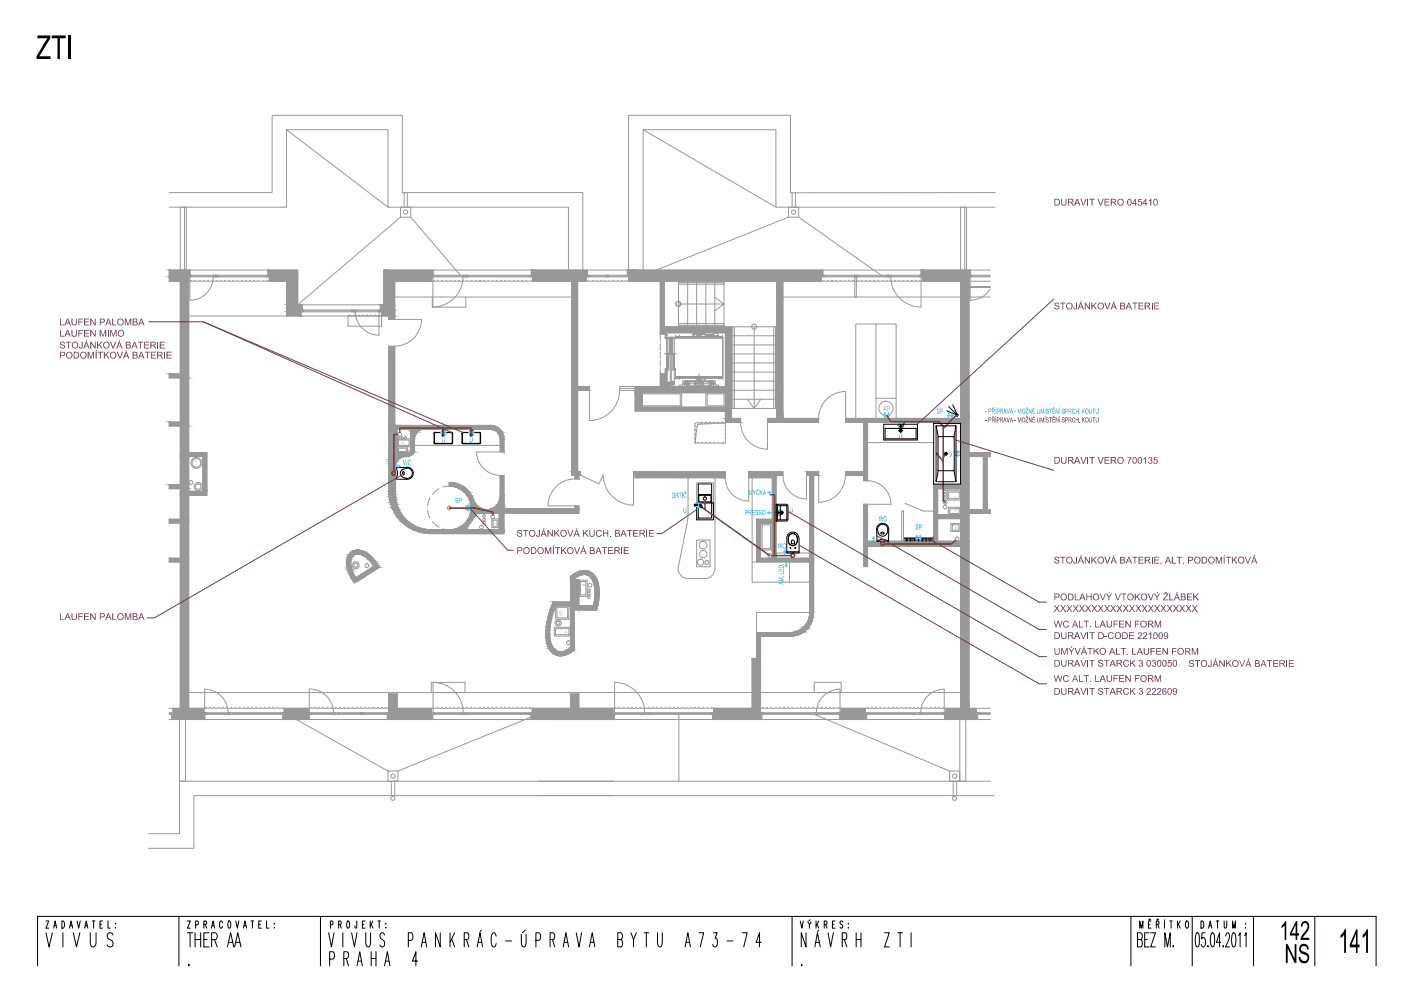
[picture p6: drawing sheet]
<svg xmlns="http://www.w3.org/2000/svg" width="297mm" height="210mm" viewBox="0 0 297 210" stroke-linecap="round" stroke-linejoin="round" font-family="sans-serif">
<!-- layer: A_Srafy_seda -->
<g fill="#989898" stroke="#989898" stroke-width=".21">
<path d="M123.1 121.1h1.6z"/>
<path d="M122.8 121.2h2.1z"/>
<path d="M122.5 121.3h2.6z"/>
<path d="M122.3 121.4h3z"/>
<path d="M121.8 121.7h3.8z"/>
<path d="M121.7 121.7h4.1z"/>
<path d="M124.4 121.9h1.5z"/>
<path d="M121.5 121.9h1.8z"/>
<path d="M125.3 122.5h1.1z"/>
<path d="M125.6 123h1z"/>
<path d="M126.1 124.7h.9z"/>
<path d="M118.3 139h1z"/>
<path d="M95.3 102.3h1z"/>
<path d="M99.1 105.1h1z"/>
<path d="M75.5 116.7h.7z"/>
<path d="M74.6 122.8h1.9l-.7 .4z"/>
<path d="M82.4 73.4v16.8h1.3zM82.4 73.4h1.3v16.8z"/>
<path d="M82.4 90.2l22.2 .1zM82.4 90.2l22.2 .1z"/>
<path d="M82.4 90.3v.2h22.8zM82.4 90.3h22.2l.6 .2z"/>
<path d="M82.4 90.5v.3h23.4zM82.4 90.5h22.8l.6 .3z"/>
<path d="M82.4 90.8v.2h23.6zM82.4 90.8h23.4l.2 .2z"/>
<path d="M104 91l2 .1zM104 91l2 .1z"/>
<path d="M87.1 91l2.3 .1zM87.1 91h2.8z"/>
<path d="M104.5 91.1l.5 .2h1.2zM104.5 91.1h1.5l.2 .2z"/>
<path d="M105 91.3h1.3zM105 91.3h1.3z"/>
<path d="M87.1 91.1v.2h1.8zM87.1 91.1h2.3l-.5 .2z"/>
<path d="M105 91.3l.5 .3h1zM105 91.3h1.3l.2 .3z"/>
<path d="M87.1 91.3v.3h1.4zM87.1 91.3h1.8l-.4 .3z"/>
<path d="M105.5 91.6l.1 .2h1zM105.5 91.6h1l.1 .2z"/>
<path d="M105.6 91.8l.1 .2h.9zM105.6 91.8h1v.2z"/>
<path d="M87.1 91.6v.4h1zM87.1 91.6h1.4l-.4 .4z"/>
<path d="M105.7 92l.2 .4h.9zM105.7 92h.9l.2 .4z"/>
<path d="M105.9 92.4l.1 .1h.8zM105.9 92.4h.9v.1z"/>
<path d="M87.1 92v.5h.9zM87.1 92h1l-.1 .5z"/>
<path d="M106 92.5v.5h.8zM106 92.5h.8v.5z"/>
<path d="M87.1 92.5v.5h.8zM87.1 92.5h.9l-.1 .5z"/>
<path d="M87.1 93v2.4h.8zM87.1 93h.8v2.4z"/>
<path d="M87.1 95.4l-.1 .3h.8zM87.1 95.4h.8l-.1 .3z"/>
<path d="M86.8 95.8h1l-.8-.1zM87 95.7h.8v.1z"/>
<path d="M106 93v2.8h.8zM106 93h.8v2.8z"/>
<path d="M86.8 95.8l1 .1zM86.8 95.8h1z"/>
<path d="M86.4 96h1.3zM86.8 95.9h1z"/>
<path d="M82.4 91v5h1.8zM82.4 91h1.8v5z"/>
<path d="M82.4 96v.2h5.2zM82.4 96h5.3l-.1 .2z"/>
<path d="M82.4 96.2v.3h4.9zM82.4 96.2h5.2l-.3 .3z"/>
<path d="M82.4 96.5v.2h4.5zM82.4 96.5h4.9l-.4 .2z"/>
<path d="M82.4 96.7l4 .1zM82.4 96.7h4.5z"/>
<path d="M120.9 122.9v6.4h1.8zM120.9 122.9h1.8v6.4z"/>
<path d="M123.8 121h.2zM123.8 121h.2zM123.8 121h.2z"/>
<path d="M123.8 121h.2zM123.8 121h.2zM123.8 121h.2zM123.8 121h.2z"/>
<path d="M123.7 121h.3zM123.8 121h.2z"/>
<path d="M123.7 121h.4zM123.7 121h.4zM123.7 121h.4zM123.7 121h.4z"/>
<path d="M123.7 121h.4zM123.7 121h.4zM123.7 121h.4zM123.7 121h.4z"/>
<path d="M123.6 121h.6zM123.7 121h.5z"/>
<path d="M123.6 121h.6zM123.6 121h.6z"/>
<path d="M123.5 121h.7zM123.6 121h.6z"/>
<path d="M123.5 121h.7zM123.5 121h.7z"/>
<path d="M123.5 121h.8zM123.5 121h.8zM123.5 121h.8zM123.5 121h.8z"/>
<path d="M123.4 121h.9zM123.4 121h.9zM123.4 121h.9zM123.5 121h.8z"/>
<path d="M123.4 121h1zM123.4 121h1zM123.4 121h1zM123.4 121h1z"/>
<path d="M123.4 121h1zM123.4 121h1zM123.4 121h1zM123.4 121h1z"/>
<path d="M123.3 121h1.2zM123.3 121h1.2zM123.4 121h1.1z"/>
<path d="M123.3 121h1.2zM123.3 121h1.2zM123.3 121h1.2z"/>
<path d="M123.2 121.1h1.3zM123.2 121.1h1.3zM123.2 121.1h1.3zM123.3 121l1.2 .1z"/>
<path d="M123.2 121.1h1.3zM123.2 121.1h1.3zM123.2 121.1h1.3zM123.2 121.1h1.3z"/>
<path d="M123.1 121.1h1.5zM123.1 121.1h1.5zM123.1 121.1h1.5zM123.2 121.1h1.4z"/>
<path d="M123.1 121.1h1.5zM123.1 121.1h1.5zM123.1 121.1h1.5zM123.1 121.1h1.5z"/>
<path d="M123 121.1h1.7zM123.1 121.1h1.6zM123.1 121.1h1.6z"/>
<path d="M123 121.1h1.7zM123 121.1h1.7zM123 121.1h1.7zM123 121.1h1.7z"/>
<path d="M122.9 121.1h1.9zM122.9 121.1h1.9zM122.9 121.1h1.9zM123 121.1h1.8z"/>
<path d="M122.9 121.1h1.9zM122.9 121.1h1.9zM122.9 121.1h1.9zM122.9 121.1h1.9z"/>
<path d="M122.9 121.1h1.9zM122.9 121.1h1.9zM122.9 121.1h1.9zM122.9 121.1h1.9z"/>
<path d="M122.8 121.1h2.1zM122.9 121.1h2z"/>
<path d="M122.8 121.1l2.1 .1zM122.8 121.1l2.1 .1z"/>
<path d="M122.7 121.2h2.2zM122.8 121.2h2.1zM122.8 121.2h2.1z"/>
<path d="M122.7 121.2h2.3zM122.7 121.2h2.3z"/>
<path d="M122.7 121.2h2.3zM122.7 121.2h2.3z"/>
<path d="M122.7 121.2h2.3zM122.7 121.2h2.3z"/>
<path d="M122.6 121.2h2.4zM122.6 121.2h2.4zM122.6 121.2h2.4zM122.7 121.2h2.3z"/>
<path d="M122.6 121.2h2.5zM122.6 121.2h2.5zM122.6 121.2h2.5zM122.6 121.2h2.5z"/>
<path d="M122.6 121.3h2.5zM122.6 121.3h2.5zM122.6 121.3h2.5zM122.6 121.2l2.5 .1z"/>
<path d="M122.5 121.3h2.6zM122.5 121.3h2.6zM122.6 121.3h2.5z"/>
<path d="M122.4 121.3h2.8zM122.4 121.3h2.8zM122.4 121.3h2.8zM122.5 121.3h2.7z"/>
<path d="M122.4 121.3h2.8zM122.4 121.3h2.8zM122.4 121.3h2.8zM122.4 121.3h2.8z"/>
<path d="M122.4 121.3l2.8 .1zM122.4 121.3l2.8 .1z"/>
<path d="M122.3 121.4h3zM122.3 121.4h3z"/>
<path d="M122.3 121.4h3zM122.3 121.4h3z"/>
<path d="M122.3 121.4h3zM122.3 121.4h3zM122.3 121.4h3z"/>
<path d="M122.2 121.4h3.1zM122.2 121.4h3.1zM122.2 121.4h3.1zM122.3 121.4h3z"/>
<path d="M122.2 121.4h3.2zM122.2 121.4h3.2zM122.2 121.4h3.2zM122.2 121.4h3.2z"/>
<path d="M122.1 121.4h3.3zM122.1 121.4h3.3zM122.1 121.4h3.3zM122.2 121.4h3.2z"/>
<path d="M122.1 121.5h3.3zM122.1 121.5h3.3zM122.1 121.5h3.3zM122.1 121.4l3.3 .1z"/>
<path d="M122 121.5h3.5zM122 121.5h3.5zM122 121.5h3.5zM122.1 121.5h3.4z"/>
<path d="M122 121.5h3.5zM122 121.5h3.5zM122 121.5h3.5zM122 121.5h3.5z"/>
<path d="M121.9 121.6h3.7zM122 121.5l3.6 .1zM122 121.5l3.6 .1z"/>
<path d="M122 121.6h3.6zM121.9 121.6h3.7zM121.9 121.6h3.7z"/>
<path d="M121.9 121.6h3.7zM121.9 121.6h3.7zM121.9 121.6h3.7zM121.9 121.6h3.7z"/>
<path d="M121.8 121.6h3.8zM121.9 121.6h3.7z"/>
<path d="M121.8 121.7h3.8zM121.8 121.6l3.8 .1zM121.8 121.6l3.8 .1z"/>
<path d="M121.8 121.7h3.9zM121.8 121.7h3.9z"/>
<path d="M121.8 121.7h3.9zM121.8 121.7h3.9zM121.8 121.7h3.9zM121.8 121.7h3.9z"/>
<path d="M121.7 121.7h4zM121.7 121.7h4zM121.7 121.7h4zM121.8 121.7h3.9z"/>
<path d="M121.6 121.7h4.2zM121.7 121.7h4.1zM121.7 121.7h4.1z"/>
<path d="M121.6 121.7l4.2 .1zM121.6 121.7l4.2 .1z"/>
<path d="M124 121.8h1.8zM124 121.8h1.8zM121.6 121.8h4.2zM121.6 121.8h4.2zM121.6 121.8h4.2zM121.6 121.8h4.2z"/>
<path d="M121.6 121.8h2.2zM121.6 121.8h2.4z"/>
<path d="M124 121.8h1.8zM124 121.8h1.8z"/>
<path d="M121.6 121.8h2.1zM121.6 121.8h2.2z"/>
<path d="M121.6 121.8h2.1zM121.6 121.8h2.1z"/>
<path d="M124.1 121.8h1.7zM124.1 121.8h1.7z"/>
<path d="M121.5 121.8h2.1zM121.6 121.8h2.1z"/>
<path d="M124.2 121.8h1.6zM124.2 121.8h1.6z"/>
<path d="M124.2 121.8h1.7zM124.2 121.8h1.7z"/>
<path d="M121.5 121.8h1.9zM121.5 121.8h2.1z"/>
<path d="M121.5 121.8h1.9zM121.5 121.8h1.9z"/>
<path d="M124.4 121.9h1.5zM124.3 121.8l1.6 .1zM124.3 121.8l1.6 .1z"/>
<path d="M121.5 121.9h1.8zM121.5 121.8l1.8 .1zM121.5 121.8h1.9z"/>
<path d="M124.4 121.9h1.5zM124.4 121.9h1.5z"/>
<path d="M121.5 121.9h1.7zM121.5 121.9h1.8z"/>
<path d="M124.5 121.9h1.4zM124.5 121.9h1.4z"/>
<path d="M121.4 121.9h1.8zM121.4 121.9h1.8z"/>
<path d="M124.5 121.9h1.4zM124.5 121.9h1.4z"/>
<path d="M121.4 121.9h1.7zM121.4 121.9h1.8z"/>
<path d="M124.6 121.9h1.3zM124.6 121.9h1.3z"/>
<path d="M121.4 121.9h1.6zM121.4 121.9h1.7z"/>
<path d="M124.6 121.9h1.3zM124.6 121.9h1.3z"/>
<path d="M121.3 121.9h1.7zM121.4 121.9h1.6z"/>
<path d="M124.7 122h1.3zM124.7 122h1.3zM124.7 121.9l1.3 .1zM124.7 121.9l1.3 .1z"/>
<path d="M121.3 122h1.6zM121.3 121.9h1.7z"/>
<path d="M121.3 122h1.6zM121.3 122h1.6z"/>
<path d="M124.7 122h1.3zM124.7 122h1.3z"/>
<path d="M121.2 122h1.7zM121.3 122h1.6z"/>
<path d="M124.8 122h1.2zM124.8 122h1.2z"/>
<path d="M121.2 122.1h1.6zM121.2 122.1h1.6zM121.2 122l1.6 .1zM121.2 122h1.7z"/>
<path d="M124.8 122l1.2 .1zM124.8 122l1.2 .1z"/>
<path d="M121.2 122.1h1.5zM121.2 122.1h1.6z"/>
<path d="M124.9 122.1h1.2zM124.9 122.1h1.2zM124.8 122.1h1.3zM124.8 122.1h1.3z"/>
<path d="M121.1 122.1h1.5zM121.2 122.1h1.5z"/>
<path d="M121.1 122.1h1.5zM121.1 122.1h1.5z"/>
<path d="M124.9 122.1l1.2 .1zM124.9 122.1l1.2 .1z"/>
<path d="M121.1 122.2h1.5zM121.1 122.1h1.5z"/>
<path d="M125 122.2h1.1zM125 122.2h1.1z"/>
<path d="M125 122.2h1.1zM125 122.2h1.1z"/>
<path d="M121 122.2h1.5zM121 122.2h1.5zM121.1 122.2h1.4zM121.1 122.2h1.5z"/>
<path d="M125 122.2h1.2zM125 122.2h1.2z"/>
<path d="M121 122.2h1.4zM121 122.2h1.5z"/>
<path d="M125.1 122.2h1.1zM125.1 122.2h1.1zM125.1 122.2h1.1zM125.1 122.2h1.1z"/>
<path d="M120.9 122.3h1.4zM120.9 122.3h1.4zM120.9 122.3h1.4zM120.9 122.3h1.4zM120.9 122.3h1.4zM121 122.2h1.4z"/>
<path d="M125.1 122.2l1.1 .1zM125.1 122.2l1.1 .1z"/>
<path d="M125.1 122.3h1.1zM125.1 122.3h1.1z"/>
<path d="M125.2 122.3l1 .1zM125.2 122.3l1 .1z"/>
<path d="M120.9 122.3l1.3 .1zM120.9 122.3h1.4z"/>
<path d="M125.2 122.4h1zM125.2 122.4h1z"/>
<path d="M125.2 122.4h1.1zM125.2 122.4h1.1z"/>
<path d="M125.3 122.5h1zM125.3 122.5h1zM125.3 122.4l1 .1zM125.3 122.4l1 .1z"/>
<path d="M120.9 122.4l1.1 .1zM120.9 122.4h1.3z"/>
<path d="M125.3 122.5h1zM125.3 122.5h1z"/>
<path d="M125.3 122.5h1.1zM125.3 122.5h1.1zM125.3 122.5h1.1z"/>
<path d="M120.9 122.5h1zM120.9 122.5h1.1z"/>
<path d="M125.4 122.5l1 .1zM125.4 122.5l1 .1z"/>
<path d="M125.4 122.6h1zM125.4 122.6h1z"/>
<path d="M125.4 122.6l1 .1zM125.4 122.6l1 .1z"/>
<path d="M120.9 122.5v.2h.9zM120.9 122.5h1l-.1 .2z"/>
<path d="M125.4 122.7h1zM125.4 122.7h1z"/>
<path d="M125.5 122.7h.9zM125.5 122.7h.9z"/>
<path d="M125.5 122.8h.9zM125.5 122.8h.9zM125.5 122.7l.9 .1zM125.5 122.7l.9 .1z"/>
<path d="M120.9 122.7v.1h.7zM120.9 122.7h.9l-.2 .1z"/>
<path d="M125.5 122.8h1zM125.5 122.8h1z"/>
<path d="M125.6 122.8h.9zM125.6 122.8h.9z"/>
<path d="M125.6 122.8l.9 .1zM125.6 122.8l.9 .1z"/>
<path d="M125.6 122.9h.9zM125.6 122.9h.9z"/>
<path d="M120.9 122.8l.6 .1zM120.9 122.8h.7z"/>
<path d="M125.6 122.9h.9zM125.6 122.9h.9z"/>
<path d="M125.6 122.9l.9 .1zM125.6 122.9l.9 .1z"/>
<path d="M125.6 123h1zM125.6 123h1zM125.6 123h1z"/>
<path d="M125.7 123l.9 .1zM125.7 123l.9 .1z"/>
<path d="M125.7 123.1h.9zM125.7 123.1h.9zM125.7 123.1h.9zM125.7 123.1h.9z"/>
<path d="M125.7 123.1l.9 .1zM125.7 123.1l.9 .1z"/>
<path d="M125.7 123.2h.9zM125.7 123.2h.9z"/>
<path d="M125.8 123.3h.9zM125.8 123.3h.9zM125.8 123.2l.9 .1zM125.8 123.2l.9 .1z"/>
<path d="M125.8 123.3h.9zM125.8 123.3h.9z"/>
<path d="M125.8 123.3h.9zM125.8 123.3h.9z"/>
<path d="M125.8 123.3l.9 .1zM125.8 123.3l.9 .1z"/>
<path d="M125.8 123.4h.9zM125.8 123.4h.9z"/>
<path d="M125.9 123.4l.8 .1zM125.9 123.4l.8 .1z"/>
<path d="M125.9 123.5h.8zM125.9 123.5h.8z"/>
<path d="M125.9 123.6h.8zM125.9 123.6h.8zM125.9 123.5l.8 .1zM125.9 123.5l.8 .1z"/>
<path d="M125.9 123.6h.8zM125.9 123.6h.8z"/>
<path d="M125.9 123.6h.9zM125.9 123.6h.9z"/>
<path d="M125.9 123.6l.9 .1zM125.9 123.6l.9 .1z"/>
<path d="M125.9 123.7h.9zM125.9 123.7h.9z"/>
<path d="M125.9 123.7l.9 .1zM125.9 123.7l.9 .1z"/>
<path d="M125.9 123.8h.9zM125.9 123.8h.9z"/>
<path d="M125.9 123.8l.9 .1zM125.9 123.8l.9 .1z"/>
<path d="M126 123.9h.8zM126 123.9h.8zM126 123.9h.8zM126 123.9h.8z"/>
<path d="M126 123.9l.8 .1zM126 123.9l.8 .1z"/>
<path d="M126 124h.8zM126 124h.8z"/>
<path d="M126 124.1h.9zM126 124.1h.9zM126 124l.9 .1zM126 124l.9 .1z"/>
<path d="M126 124.1h.9zM126 124.1h.9z"/>
<path d="M126 124.1l.9 .1zM126 124.1l.9 .1z"/>
<path d="M126.1 124.2h.8zM126.1 124.2h.8zM126 124.2h.9zM126 124.2h.9z"/>
<path d="M126.1 124.2l.8 .1zM126.1 124.2l.8 .1z"/>
<path d="M126.1 124.3h.8zM126.1 124.3h.8z"/>
<path d="M126.1 124.4h.8zM126.1 124.4h.8zM126.1 124.3l.8 .1zM126.1 124.3l.8 .1z"/>
<path d="M126.1 124.4h.8zM126.1 124.4h.8z"/>
<path d="M126.1 124.4l.8 .1zM126.1 124.4l.8 .1z"/>
<path d="M126.1 124.6h.9zM126.1 124.6h.9zM126.1 124.5l.9 .1zM126.1 124.5l.9 .1z"/>
<path d="M126.1 124.6h.9zM126.1 124.6h.9z"/>
<path d="M126.1 124.6l.9 .1zM126.1 124.6l.9 .1z"/>
<path d="M126.1 124.7h.9zM126.1 124.7h.9zM126.1 124.7h.9z"/>
<path d="M126.2 124.7l.8 .1zM126.2 124.7l.8 .1z"/>
<path d="M126.2 124.8h.8zM126.2 124.8h.8z"/>
<path d="M126.2 124.8l.8 .1zM126.2 124.8l.8 .1z"/>
<path d="M126.2 125h.8zM126.2 125h.8zM126.2 124.9l.8 .1zM126.2 124.9l.8 .1z"/>
<path d="M126.2 125h.8zM126.2 125h.8z"/>
<path d="M126.2 125l.8 .1zM126.2 125l.8 .1z"/>
<path d="M126.2 125.1h.8zM126.2 125.1h.8z"/>
<path d="M126.2 125.2h.8zM126.2 125.2h.8zM126.2 125.1l.8 .1zM126.2 125.1l.8 .1z"/>
<path d="M126.2 125.2l.8 .1zM126.2 125.2l.8 .1z"/>
<path d="M126.2 125.3h.8zM126.2 125.3h.8z"/>
<path d="M126.2 125.3h.8zM126.2 125.3h.8z"/>
<path d="M126.2 125.3l.8 .1zM126.2 125.3l.8 .1z"/>
<path d="M126.2 125.4h.8zM126.2 125.4h.8z"/>
<path d="M126.2 125.4l.8 .1zM126.2 125.4l.8 .1z"/>
<path d="M126.2 125.5h.8zM126.2 125.5h.8zM126.2 125.5h.8zM126.2 125.5h.8z"/>
<path d="M126.2 125.5l.8 .1zM126.2 125.5l.8 .1z"/>
<path d="M126.2 125.6l.8 .1zM126.2 125.6l.8 .1z"/>
<path d="M126.2 125.7h.8zM126.2 125.7h.8z"/>
<path d="M126.2 125.7l.8 .1zM126.2 125.7l.8 .1z"/>
<path d="M126.2 125.8h.8zM126.2 125.8h.8z"/>
<path d="M126.2 125.8h.8zM126.2 125.8h.8z"/>
<path d="M126.2 125.8l.8 .1zM126.2 125.8l.8 .1z"/>
<path d="M126.2 126h.8zM126.2 126h.8zM126.2 125.9l.8 .1zM126.2 125.9l.8 .1z"/>
<path d="M126.2 126h.8zM126.2 126h.8z"/>
<path d="M126.2 126l.8 .1zM126.2 126l.8 .1z"/>
<path d="M126.2 126.1h.8zM126.2 126.1h.8z"/>
<path d="M126.2 126.1l.8 .1zM126.2 126.1l.8 .1z"/>
<path d="M126.2 126.2h.8zM126.2 126.2h.8z"/>
<path d="M126.2 126.2l.8 .1zM126.2 126.2l.8 .1z"/>
<path d="M126.2 126.3l.8 .1zM126.2 126.3l.8 .1z"/>
<path d="M126.2 126.4h.8zM126.2 126.4h.8zM126.2 126.4h.8zM126.2 126.4h.8z"/>
<path d="M126.2 126.4l.8 .1zM126.2 126.4h.8z"/>
<path d="M126.2 126.5h.8zM126.2 126.5h.8z"/>
<path d="M126.2 126.5l.8 .1zM126.2 126.5l.8 .1z"/>
<path d="M126.2 126.6h.8zM126.2 126.6h.8zM126.2 126.6h.8zM126.2 126.6h.8z"/>
<path d="M126.2 126.6l.8 .1zM126.2 126.6l.8 .1z"/>
<path d="M126.1 126.8h.9zM126.2 126.7l.8 .1z"/>
<path d="M126.1 126.9h.9zM126.1 126.9h.9zM126.1 126.8l.9 .1zM126.1 126.8l.9 .1z"/>
<path d="M126.1 126.9h.9zM126.1 126.9h.9z"/>
<path d="M126.1 126.9l.8 .1zM126.1 126.9h.9z"/>
<path d="M126.1 127h.8zM126.1 127h.8z"/>
<path d="M126.1 127l.8 .1zM126.1 127l.8 .1z"/>
<path d="M126.1 127.1h.8zM126.1 127.1h.8z"/>
<path d="M126.1 127.2h.8zM126.1 127.1l.8 .1z"/>
<path d="M126.1 127.2h.8zM126.1 127.2h.8z"/>
<path d="M126.1 127.2l.8 .1zM126.1 127.2l.8 .1z"/>
<path d="M126.1 127.3h.8zM126.1 127.3h.8z"/>
<path d="M126.1 127.3l.8 .1zM126.1 127.3h.8z"/>
<path d="M126.1 127.4l.8 .1zM126.1 127.4l.8 .1z"/>
<path d="M126 127.5h.9zM126.1 127.5h.8z"/>
<path d="M126 127.5h.9zM126 127.5h.9z"/>
<path d="M126 127.5l.9 .1zM126 127.5l.9 .1z"/>
<path d="M126 127.6h.9zM126 127.6h.9z"/>
<path d="M126 127.6l.8 .1zM126 127.6h.9z"/>
<path d="M126 127.7h.8zM126 127.7h.8z"/>
<path d="M126 127.7l.8 .1zM126 127.7l.8 .1z"/>
<path d="M126 127.8h.8zM126 127.8h.8z"/>
<path d="M126 127.8l.8 .1zM126 127.8l.8 .1z"/>
<path d="M126 127.9l.8 .1zM126 127.9h.8z"/>
<path d="M125.9 128h.9zM126 128h.8z"/>
<path d="M125.9 128h.9zM125.9 128h.9z"/>
<path d="M125.9 128l.9 .1zM125.9 128l.9 .1z"/>
<path d="M125.9 128.1l.8 .1zM125.9 128.1h.9z"/>
<path d="M125.9 128.2h.8zM125.9 128.2h.8z"/>
<path d="M125.9 128.2l.8 .1zM125.9 128.2l.8 .1z"/>
<path d="M125.9 128.3h.8zM125.9 128.3h.8z"/>
<path d="M125.9 128.3l.8 .1zM125.9 128.3l.8 .1z"/>
<path d="M117.3 127.6l-.4 .8h4zM117.3 127.6h3.6v.8z"/>
<path d="M125.9 128.4h.8zM125.9 128.4h.8z"/>
<path d="M116.9 128.4l.6 .1zM116.9 128.4l.6 .1z"/>
<path d="M125.9 128.4l.8 .1zM125.9 128.4l.8 .1z"/>
<path d="M122.7 128.5h4zM122.7 128.5h4z"/>
<path d="M122.7 128.5l4 .1zM122.7 128.5l4 .1z"/>
<path d="M122.7 128.6h4zM122.7 128.6h4z"/>
<path d="M122.7 128.6l4 .1zM122.7 128.6l4 .1z"/>
<path d="M122.7 128.7l4 .1zM122.7 128.7l4 .1z"/>
<path d="M122.7 128.8h3.9zM122.7 128.8h4z"/>
<path d="M122.7 128.8l3.9 .1zM122.7 128.8l3.9 .1z"/>
<path d="M122.7 128.9l3.9 .1zM122.7 128.9h3.9z"/>
<path d="M122.7 129l3.9 .1zM122.7 129l3.9 .1z"/>
<path d="M122.7 129.1h3.9zM122.7 129.1h3.9z"/>
<path d="M122.7 129.1l3.8 .1zM122.7 129.1h3.9z"/>
<path d="M122.7 129.2h3.8zM122.7 129.2h3.8z"/>
<path d="M117.5 128.4v.9l.3-.9zM117.5 128.4v.9z"/>
<path d="M116.6 129.3h.9zM116.6 129.3h.9zM116.9 128.5l-.3 .8h.9zM116.9 128.5h.6v.8z"/>
<path d="M122.7 129.2l3.8 .1zM122.7 129.2h3.8z"/>
<path d="M116.6 129.3l.9 .1zM116.6 129.3l.9 .1z"/>
<path d="M116.6 129.4l-.3 .8h.9zM116.6 129.4h.9l-.3 .8z"/>
<path d="M116.3 130.2h.9zM116.3 130.2h.9z"/>
<path d="M116.3 130.2l-.2 .9h.9zM116.3 130.2h.9l-.2 .9z"/>
<path d="M116.1 131.1h.8zM116.1 131.1h.9z"/>
<path d="M116.1 131.1l-.1 .9h.8zM116.1 131.1h.8l-.1 .9z"/>
<path d="M115.9 132h.9zM116 132h.8z"/>
<path d="M115.9 132l-.1 .8h.8zM115.9 132h.9l-.2 .8z"/>
<path d="M115.8 132.8l.8 .1zM115.8 132.8l.8 .1z"/>
<path d="M115.8 132.9l-.1 .8h.8zM115.8 132.9h.8l-.1 .8z"/>
<path d="M115.7 133.7l.8 .1zM115.7 133.7l.8 .1z"/>
<path d="M115.7 133.8v.6h.8zM115.7 133.8h.8v.6z"/>
<path d="M115.7 134.4l.8 .1zM115.7 134.4l.8 .1z"/>
<path d="M115.7 134.5v.7h.9zM115.7 134.5h.8l.1 .7z"/>
<path d="M115.7 135.2l.9 .1zM115.7 135.2l.9 .1z"/>
<path d="M115.8 135.3l.1 .6h.8zM115.8 135.3h.8l.1 .6z"/>
<path d="M115.9 135.9l.8 .1zM115.9 135.9l.8 .1z"/>
<path d="M115.9 136l.1 .6h.8zM115.9 136h.8l.1 .6z"/>
<path d="M116 136.6h.9zM116 136.6h.9z"/>
<path d="M116 136.6l.2 .5h.9zM116 136.6h.9l.2 .5z"/>
<path d="M116.2 137.1v.1h.9zM116.2 137.1h.9v.1z"/>
<path d="M120.9 129.3v8.1h.9zM120.9 129.3h.9v8.1z"/>
<path d="M116.2 137.2l.2 .3h.9zM116.2 137.2h.9l.2 .3z"/>
<path d="M120.4 137.7h1.4l-.9-.3zM120.9 137.4h.9v.3z"/>
<path d="M116.4 137.5l.1 .2h1.1zM116.4 137.5h.9l.3 .2z"/>
<path d="M120.4 137.7h1.4zM120.4 137.7h1.4z"/>
<path d="M116.5 137.7l1.2 .1zM116.5 137.7l1.2 .1z"/>
<path d="M119.9 138h1.6l-1.1-.3zM120.4 137.7h1.4l-.3 .3z"/>
<path d="M116.6 137.8l.2 .2h1.3zM116.6 137.8h1.1l.4 .2z"/>
<path d="M119.5 138.1h1.8l-1.4-.1zM119.9 138h1.6l-.2 .1z"/>
<path d="M119.4 138.2h1.8zM119.5 138.1h1.8z"/>
<path d="M116.8 138l.1 .2h1.5zM116.8 138h1.3l.3 .2z"/>
<path d="M116.9 138.2h1.7zM116.9 138.2h1.7z"/>
<path d="M118.9 138.2h2.2zM119.4 138.2h1.8z"/>
<path d="M116.9 138.2h2zM116.9 138.2h2z"/>
<path d="M116.9 138.2l.2 .2h3.8zM116.9 138.2h4.2l-.2 .2z"/>
<path d="M117.1 138.4h3.7zM117.1 138.4h3.8z"/>
<path d="M117.1 138.4l.2 .2h3.2zM117.1 138.4h3.7l-.3 .2z"/>
<path d="M117.3 138.6l3 .1zM117.3 138.6h3.2z"/>
<path d="M117.5 138.7h2.7zM117.5 138.7h2.8z"/>
<path d="M117.6 138.7l.3 .1h2zM117.6 138.7h2.6l-.3 .1z"/>
<path d="M117.9 138.8l1.9 .1zM117.9 138.8h2z"/>
<path d="M117.9 138.9l1.4 .1zM117.9 138.9h1.9l-.5 .1z"/>
<path d="M118.3 139h1zM118.4 139h.9z"/>
<path d="M82.4 96.8l3 .1zM82.4 96.8h3.6z"/>
<path d="M82.4 96.9v.2h2.5zM82.4 96.9h3l-.5 .2z"/>
<path d="M82.4 97.1v.3h2.1zM82.4 97.1h2.5l-.4 .3z"/>
<path d="M82.4 97.4v.5h1.8zM82.4 97.4h2.1l-.3 .5z"/>
<path d="M82.4 97.9v.5h1.5zM82.4 97.9h1.8l-.3 .5z"/>
<path d="M82.4 98.4v.5h1.5zM82.4 98.4h1.5v.5z"/>
<path d="M95.3 102.3v.3h1.9zM95.3 102.3h1l.9 .3z"/>
<path d="M95.3 102.6v.4h2.8zM95.3 102.6h1.9l.9 .4z"/>
<path d="M95.3 103l2.8 .1zM95.3 103l2.8 .1z"/>
<path d="M95.3 103.1l3 .1zM95.3 103.1l3 .1z"/>
<path d="M96.2 103.2l.8 .2h1.6zM96.2 103.2h2.1l.3 .2z"/>
<path d="M97 103.4l.4 .2h1.5zM97 103.4h1.6l.3 .2z"/>
<path d="M97.4 103.6l.4 .3h1.3zM97.4 103.6h1.5l.2 .3z"/>
<path d="M82.4 98.9v5.4h1.5zM82.4 98.9h1.5v5.4z"/>
<path d="M97.8 103.9l.6 .4h1.2zM97.8 103.9h1.3l.5 .4z"/>
<path d="M98.4 104.3l1.2 .1zM98.4 104.3l1.2 .1z"/>
<path d="M82.4 104.3l.1 .5h1.4zM82.4 104.3h1.5v.5z"/>
<path d="M99.1 105.1h1zM98.6 104.4l.5 .7h1zM98.6 104.4h1l.5 .7z"/>
<path d="M106 100.8v4.4h.8zM106 100.8h.8v4.4z"/>
<path d="M82.5 104.8v.6h1.4zM82.5 104.8h1.4v.6z"/>
<path d="M106 105.2v.6h.8zM106 105.2h.8v.6z"/>
<path d="M82.5 105.4l.1 .5h1.3zM82.5 105.4h1.4v.5z"/>
<path d="M99.1 105.1l.5 .8h.8zM99.1 105.1h1l.3 .8z"/>
<path d="M99.6 105.9v.2h.9zM99.6 105.9h.8l.1 .2z"/>
<path d="M106 105.8l-.3 .6h1.1zM106 105.8h.8v.6z"/>
<path d="M82.6 105.9l.1 .6h1.4zM82.6 105.9h1.3l.2 .6z"/>
<path d="M99.6 106.1l.2 .5h.9zM99.6 106.1h.9l.2 .5z"/>
<path d="M99.8 106.6v.2h1zM99.8 106.6h.9l.1 .2z"/>
<path d="M105.7 106.4l-.2 .6h1.3zM105.7 106.4h1.1v.6z"/>
<path d="M82.7 106.5l.2 .5h1.3zM82.7 106.5h1.4l.1 .5z"/>
<path d="M99.8 106.8l.1 .3h1.2zM99.8 106.8h1l.3 .3z"/>
<path d="M105 107.4h1.8l-1.3-.4zM105.5 107h1.3v.4z"/>
<path d="M99.9 107.1v.5h1.7zM99.9 107.1h1.2l.5 .5z"/>
<path d="M82.9 107l.2 .6h1.3zM82.9 107h1.3l.2 .6z"/>
<path d="M99.9 107.6v.1h2zM99.9 107.6h1.7l.3 .1z"/>
<path d="M104.5 107.7h2.3l-1.8-.3zM105 107.4h1.8v.3z"/>
<path d="M99.9 107.7v.2h2.2zM99.9 107.7h2l.2 .2z"/>
<path d="M121.9 107.3v.6h.8zM121.9 107.3h.8v.6z"/>
<path d="M104 107.9h2.8l-2.3-.2zM104.5 107.7h2.3v.2z"/>
<path d="M83.1 107.6l.2 .4h1.2zM83.1 107.6h1.3l.1 .4z"/>
<path d="M103.9 108h18.8zM104 107.9l18.7 .1z"/>
<path d="M103.6 108h19.1zM103.9 108h18.8z"/>
<path d="M99.9 107.9v.1h2.8zM99.9 107.9h2.2l.6 .1z"/>
<path d="M103.3 108.1h19.4zM103.6 108l19.1 .1z"/>
<path d="M99.9 108l3.4 .1zM99.9 108l3.4 .1z"/>
<path d="M99.9 108.1l-.1 .5h22.9zM99.9 108.1h22.8v.5z"/>
<path d="M83.3 108l.3 .7h1.3zM83.3 108h1.2l.4 .7z"/>
<path d="M99.8 108.6v.2h22.9zM99.8 108.6h22.9v.2z"/>
<path d="M99.8 108.8l7 .1zM99.8 108.8l7 .1z"/>
<path d="M83.6 108.7l.1 .2h1.3zM83.6 108.7h1.3l.1 .2z"/>
<path d="M99.7 108.9l-.1 .6h1.1zM99.7 108.9h1.4l-.4 .6z"/>
<path d="M83.7 108.9l.6 .8h1.3zM83.7 108.9h1.3l.6 .8z"/>
<path d="M84.3 109.7l1.4 .1zM84.3 109.7l1.4 .1z"/>
<path d="M99.6 109.5l-.5 .8h1zM99.6 109.5h1.1l-.6 .8z"/>
<path d="M84.3 109.8l.7 .7h1.4zM84.3 109.8h1.4l.7 .7z"/>
<path d="M85 110.5l1.5 .1zM85 110.5l1.5 .1z"/>
<path d="M99.1 110.3l-.5 .7h1zM99.1 110.3h1l-.5 .7z"/>
<path d="M85 110.6l.7 .6h1.6zM85 110.6h1.5l.8 .6z"/>
<path d="M85.7 111.2l.2 .1h1.7zM85.7 111.2h1.6l.3 .1z"/>
<path d="M97.8 111.6h1.4l-.6-.6zM98.6 111h1l-.4 .6z"/>
<path d="M85.9 111.3l.5 .4h1.8zM85.9 111.3h1.7l.6 .4z"/>
<path d="M86.4 111.7l.5 .3h2.1zM86.4 111.7h1.8l.8 .3z"/>
<path d="M97 112h1.9l-1.1-.4zM97.8 111.6h1.4l-.3 .4z"/>
<path d="M86.9 112h2.3zM86.9 112h2.3z"/>
<path d="M96.2 112.3h2.5l-1.7-.3zM97 112h1.9l-.2 .3z"/>
<path d="M87 112l.5 .3h2.8zM87 112h2.2l1.1 .3z"/>
<path d="M105.8 108.9v3.4h1zM105.8 108.9h1v3.4z"/>
<path d="M95.3 112.3h3.4zM96.2 112.3h2.5z"/>
<path d="M87.5 112.3h3.9zM87.5 112.3h3.9z"/>
<path d="M87.6 112.3l.3 .2h18.9zM87.6 112.3h19.2v.2z"/>
<path d="M87.9 112.5l1.1 .3h17.8zM87.9 112.5h18.9v.3z"/>
<path d="M89 112.8l1.2 .3h16.6zM89 112.8h17.8v.3z"/>
<path d="M90.2 113.1h16.6zM90.2 113.1h16.6z"/>
<path d="M75.4 116.7h.9zM75.5 116.7h.8z"/>
<path d="M75.1 116.7h1.6zM75.4 116.7h1.3z"/>
<path d="M75 116.8h1.7zM75.1 116.7l1.6 .1z"/>
<path d="M74.8 116.9h2.2zM75 116.8l2 .1z"/>
<path d="M74.6 117h2.6zM74.8 116.9l2.4 .1z"/>
<path d="M74.5 117.1h3l-2.9-.1zM74.6 117h2.6l.3 .1z"/>
<path d="M74.3 117.2h3.4l-3.2-.1zM74.5 117.1h3l.2 .1z"/>
<path d="M74.3 117.2l-.1 .1h3.7zM74.3 117.2l3.6 .1z"/>
<path d="M74.2 117.3l-.1 .2h3.9zM74.2 117.3h3.7l.1 .2z"/>
<path d="M75.8 117.5h2.3zM75.8 117.5h2.3z"/>
<path d="M74 117.5h1.4zM74.1 117.5h1.7z"/>
<path d="M74 117.5h1.4zM74 117.5h1.4z"/>
<path d="M76.2 117.5l2 .1zM76.2 117.5h1.9l.1 .1z"/>
<path d="M76.6 117.6h1.7zM76.6 117.6h1.7z"/>
<path d="M74 117.5v.1h1.1zM74 117.5h1.4l-.3 .1z"/>
<path d="M76.7 117.6l.4 .2h1.4zM76.7 117.6h1.6l.2 .2z"/>
<path d="M73.8 117.9h1zM73.8 117.9h1zM74 117.6l-.2 .3h1zM74 117.6h1.1l-.3 .3z"/>
<path d="M77.1 117.8l1.5 .1zM77.1 117.8l1.5 .1z"/>
<path d="M77.2 117.9l.4 .2h1.3zM77.2 117.9h1.4l.3 .2z"/>
<path d="M73.8 117.9l-.1 .3h.9zM73.8 117.9h1l-.2 .3z"/>
<path d="M77.6 118.1l1.4 .1zM77.6 118.1l1.4 .1z"/>
<path d="M73.7 118.3h.8zM73.7 118.2h.9z"/>
<path d="M77.7 118.2l.4 .3h1.1zM77.7 118.2h1.3l.2 .3z"/>
<path d="M73.7 118.3l-.1 .3h.8zM73.7 118.3h.8l-.1 .3z"/>
<path d="M78.1 118.5l1.2 .1zM78.1 118.5l1.2 .1z"/>
<path d="M73.6 118.6l.8 .1zM73.6 118.6l.8 .1z"/>
<path d="M78.1 118.6l.4 .4h1.1zM78.1 118.6h1.2l.3 .4z"/>
<path d="M78.5 119h1.1zM78.5 119h1.1z"/>
<path d="M73.6 118.7l-.1 .4h.9zM73.6 118.7h.8v.4z"/>
<path d="M73.5 119.1h.9zM73.5 119.1h.9z"/>
<path d="M78.5 119l.4 .4h1zM78.5 119h1.1l.3 .4z"/>
<path d="M78.9 119.4l1 .1zM78.9 119.4l1 .1z"/>
<path d="M73.5 119.1v.4h.8zM73.5 119.1h.9l-.1 .4z"/>
<path d="M73.5 119.5l.8 .1zM73.5 119.5l.8 .1z"/>
<path d="M79 119.5l.2 .4h1zM79 119.5h.9l.3 .4z"/>
<path d="M73.5 119.6l.1 .4h.8zM73.5 119.6h.8l.1 .4z"/>
<path d="M79.2 119.9l.1 .1h1zM79.2 119.9h1l.1 .1z"/>
<path d="M73.6 120v.1h.8zM73.6 120h.8v.1z"/>
<path d="M78.9 120.3h1.5l-1.1-.3zM79.3 120h1l.1 .3z"/>
<path d="M73.6 120.1l.1 .4h.8zM73.6 120.1h.8l.1 .4z"/>
<path d="M73.7 120.5v.2h.9zM73.7 120.5h.8l.1 .2z"/>
<path d="M73.7 120.7l.1 .2h.8zM73.7 120.7h.9v.2z"/>
<path d="M73.8 120.9l.1 .4h.9zM73.8 120.9h.8l.2 .4z"/>
<path d="M73.9 121.3l.9 .1zM73.9 121.3l.9 .1z"/>
<path d="M73.9 121.4l.2 .5h.9zM73.9 121.4h.9l.2 .5z"/>
<path d="M74.1 121.9h1zM74.1 121.9h1z"/>
<path d="M75.7 122.3h1.5l1.7-2zM78.9 120.3h1.5l-3.2 2z"/>
<path d="M74.2 121.9l.1 .4h1zM74.2 121.9h.9l.2 .4z"/>
<path d="M75.4 122.5h1.5l-1.2-.2zM75.7 122.3h1.5l-.3 .2z"/>
<path d="M74.3 122.3l.2 .2h.9zM74.3 122.3h1l.1 .2z"/>
<path d="M74.5 122.5l.1 .3h1.9zM74.5 122.5h2.4l-.4 .3z"/>
<path d="M74.6 122.8l.2 .4h1zM74.8 123.2h1l-.6 .4z"/>
<path d="M134.3 100v.7h19.5zM134.3 100h19.5v.7z"/>
<path d="M171 100v.8h2.6zM171 100h2.6v.8z"/>
<path d="M158.8 100v.8h7.2zM158.8 100h7.2v.8z"/>
<path d="M158.8 100.8v.5h5.7zM158.8 100.8h5.7v.5z"/>
<path d="M134.7 100.7v.6h19.1zM134.7 100.7h19.1v.6z"/>
<path d="M163.7 101.3v8.8h.8zM163.7 101.3h.8v8.8z"/>
<path d="M160.4 110.1v.8h4.1zM160.4 110.1h4.1v.8z"/>
<path d="M171.7 100.8v17.5h.8zM171.7 100.8h.8v17.5z"/>
<path d="M163.7 110.9v7.4h.8zM163.7 110.9h.8v7.4z"/>
<path d="M160.4 110.9v7.4h.8zM160.4 110.9h.8v7.4z"/>
<path d="M160.4 118.3v.9h12.1zM160.4 118.3h12.1v.9z"/>
<path d="M171.7 119.2v10.7h.8zM171.7 119.2h.8v10.7z"/>
<path d="M171.7 129.9l-.1 .9h.8zM171.7 129.9h.8l-.1 .9z"/>
<path d="M171.6 130.8h.8zM171.6 130.8h.8z"/>
<path d="M171.6 130.8l-.2 .8h.8zM171.6 130.8h.8l-.2 .8z"/>
<path d="M171.4 131.6l-.1 .1h.9zM171.4 131.6h.8v.1z"/>
<path d="M171.3 131.7l-.3 .6h.9zM171.3 131.7h.9l-.3 .6z"/>
<path d="M170.8 132.4h1l-.8-.1zM171 132.3h.9l-.1 .1z"/>
<path d="M170.8 132.4l-.3 .5h1zM170.8 132.4h1l-.3 .5z"/>
<path d="M170.1 133.2h1.2l-.8-.3zM170.5 132.9h1l-.2 .3z"/>
<path d="M169.8 133.4h1.3l-1-.2zM170.1 133.2h1.2l-.2 .2z"/>
<path d="M169.2 133.8h1.5l-.9-.4zM169.8 133.4h1.3l-.4 .4z"/>
<path d="M169.1 133.8h1.6zM169.2 133.8h1.5z"/>
<path d="M168.3 134.1h2l-1.2-.3zM169.1 133.8h1.6l-.4 .3z"/>
<path d="M167.5 134.1h2.7zM168.3 134.1h2z"/>
<path d="M160.4 134.1v.2h9.6zM160.4 134.1h9.8l-.2 .2z"/>
<path d="M160.4 134.3v.3h8.8zM160.4 134.3h9.6l-.8 .3z"/>
<path d="M160.4 134.6v.3h8zM160.4 134.6h8.8l-.8 .3z"/>
<path d="M160.4 134.9h7.1zM160.4 134.9h8z"/>
<path d="M160.4 134.9v4.7h.8zM160.4 134.9h.8v4.7z"/>
<path d="M35.9 57.3v1.1h4.4zM35.9 57.3h4.4v1.1z"/>
<path d="M35.9 58.4v.3h4.1zM35.9 58.4h4.1v.3z"/>
<path d="M35.9 58.7v.9h4.1zM35.9 58.7h4.1v.9z"/>
<path d="M38.2 59.6v19.7h1.8zM38.2 59.6h1.8v19.7z"/>
<path d="M35.9 79.3v.8h4.1zM35.9 79.3h4.1v.8z"/>
<path d="M38.2 80.1v9.4h1.8zM38.2 80.1h1.8v9.4z"/>
<path d="M35.9 89.5v.8h4.1zM35.9 89.5h4.1v.8z"/>
<path d="M38.2 90.3v5.7h1.8zM38.2 90.3h1.8v5.7z"/>
<path d="M38.2 96v.8h5.7zM38.2 96h5.7v.8z"/>
<path d="M38.2 96.8v6h1.8zM38.2 96.8h1.8v6z"/>
<path d="M35.9 102.8v.8h4.1zM35.9 102.8h4.1v.8z"/>
<path d="M43 96.8v7.4h.9zM43 96.8h.9v7.4z"/>
<path d="M38.2 103.6v.6h1.8zM38.2 103.6h1.8v.6z"/>
<path d="M38.2 104.2v.8h5.7zM38.2 104.2h5.7v.8z"/>
<path d="M38.2 105v5.1h1.8zM38.2 105h1.8v5.1z"/>
<path d="M35.9 110.1v.8h4.1zM35.9 110.1h4.1v.8z"/>
<path d="M38.2 110.9v7.4h1.8zM38.2 110.9h1.8v7.4z"/>
<path d="M35.9 118.3v.9h4.1zM35.9 118.3h4.1v.9z"/>
<path d="M38.2 119.2v31h1.8zM38.2 119.2h1.8v31z"/>
<path d="M36.7 150.2v.9h6.4zM36.7 150.2h6.4v.9z"/>
<path d="M36.7 151.1v.4h6.4zM36.7 151.1h6.4v.4z"/>
<path d="M36.4 151.5v1.1h7zM36.4 151.5h7v1.1z"/>
<path d="M133 57.3v1.1h41.5zM133 57.3h41.5v1.1z"/>
<path d="M133.3 58.4v.3h40.9zM133.3 58.4h40.9v.3z"/>
<path d="M133.3 58.7v.9h40.9zM133.3 58.7h40.9v.9z"/>
<path d="M164.7 59.6v29.1h1.3zM164.7 59.6h1.3v29.1z"/>
<path d="M162.7 88.7v.9h10.9zM162.7 88.7h10.9v.9z"/>
<path d="M140 59.6v9.7h.8zM140 59.6h.8v9.7z"/>
<path d="M60.2 150.2v.9h5.1zM60.2 150.2h5.1v.9z"/>
<path d="M60.2 151.1v.4h5.1zM60.2 151.1h5.1v.4z"/>
<path d="M59.9 151.5v1.1h5.7zM59.9 151.5h5.7v1.1z"/>
<path d="M84.2 150.2v.9h7.2zM84.2 150.2h7.2v.9z"/>
<path d="M84.2 151.1v.3h7.2zM84.2 151.1h7.2v.3z"/>
<path d="M82.4 151.4l9 .1zM82.4 151.4l9 .1z"/>
<path d="M82.1 151.5v1.1h9.6zM82.1 151.5h9.6v1.1z"/>
<path d="M122.7 150.2v.9h7.3zM122.7 150.2h7.3v.9z"/>
<path d="M112.9 150.2v.9h8zM112.9 150.2h8v.9z"/>
<path d="M122.7 151.1v.3h7.3zM122.7 151.1h7.3v.3z"/>
<path d="M112.9 151.1v.3h8zM112.9 151.1h8v.3z"/>
<path d="M112.9 151.4l17.1 .1zM112.9 151.4l17.1 .1z"/>
<path d="M112.6 151.5v1.1h17.7zM112.6 151.5h17.7v1.1z"/>
<path d="M178.4 150.2v.9h5zM178.4 150.2h5v.9z"/>
<path d="M178.4 151.1v.4h5zM178.4 151.1h5v.4z"/>
<path d="M178.1 151.5v1.1h5.6zM178.1 151.5h5.6v1.1z"/>
<path d="M112.6 57.3v1.1h11.9zM112.6 57.3h11.9v1.1z"/>
<path d="M112.9 58.4v1.2h11.3zM112.9 58.4h11.3v1.2z"/>
<path d="M121.2 59.6v40.4h1.3zM121.2 59.6h1.3v40.4z"/>
<path d="M121.2 100v.7h1.9zM121.2 100h1.9v.7z"/>
<path d="M121.2 100.7v.1h1.5zM121.2 100.7h1.5v.1z"/>
<path d="M121.9 100.8v.7h.8zM121.9 100.8h.8v.7z"/>
<path d="M56.8 57.3v1.1h6.3zM56.8 57.3h6.3v1.1z"/>
<path d="M57.1 58.4v.3h6zM57.1 58.4h6v.3z"/>
<path d="M57.1 58.7v.9h6zM57.1 58.7h6v.9z"/>
<path d="M60.7 59.6v5h2.4zM60.7 59.6h2.4v5z"/>
<path d="M60.7 64.6v1.1h3.4zM60.7 64.6h3.4v1.1z"/>
<path d="M60.7 65.7v.4h3.1zM60.7 65.7h3.1v.4z"/>
<path d="M60.7 66.1v.9h3.1zM60.7 66.1h3.1v.9z"/>
<path d="M122.5 81.9v.9h2.5zM122.5 81.9h2.5v.9z"/>
<path d="M81.4 57.3v1.1h10.4zM81.4 57.3h10.4v1.1z"/>
<path d="M81.4 58.4v.3h10.1zM81.4 58.4h10.1v.3z"/>
<path d="M81.4 58.7v.9h10.1zM81.4 58.7h10.1v.9z"/>
<path d="M81.4 59.6v5h2.3zM81.4 59.6h2.3v5z"/>
<path d="M80.6 64.6v1.1h3.1zM80.6 64.6h3.1v1.1z"/>
<path d="M80.9 65.7v.4h2.8zM80.9 65.7h2.8v.4z"/>
<path d="M80.9 66.1v.9h2.8zM80.9 66.1h2.8v.9z"/>
<path d="M82.4 67v.7h1.3zM82.4 67h1.3v.7z"/>
<path d="M195.3 57.3v1.1h10.4zM195.3 57.3h10.4v1.1z"/>
<path d="M195.6 58.4v.3h9.8zM195.6 58.4h9.8v.3z"/>
<path d="M195.6 58.7v.9h9.8zM195.6 58.7h9.8v.9z"/>
<path d="M203.7 59.6v29.1h1.7zM203.7 59.6h1.7v29.1z"/>
<path d="M179.3 88.7v.9h26.1zM179.3 88.7h26.1v.9z"/>
<path d="M203.7 89.6v6.4h1.7zM203.7 89.6h1.7v6.4z"/>
<path d="M203.7 96v.8h6.3zM203.7 96h6.3v.8z"/>
<path d="M183.1 89.6v10.4h.8zM183.1 89.6h.8v10.4z"/>
<path d="M179.3 100v.8h4.6zM179.3 100h4.6v.8z"/>
<path d="M183.1 100.8v1.1h.8zM183.1 100.8h.8v1.1z"/>
<path d="M203.7 96.8v6.1h1.7zM203.7 96.8h1.7v6.1z"/>
<path d="M198 102.9v.8h7.4zM198 102.9h7.4v.8z"/>
<path d="M208.5 96.8v11.3h.8zM208.5 96.8h.8v11.3z"/>
<path d="M203.7 103.7v4.4h1.7zM203.7 103.7h1.7v4.4z"/>
<path d="M203.7 108.1v.8h6.3zM203.7 108.1h6.3v.8z"/>
<path d="M198 103.7v5.4h.8zM198 103.7h.8v5.4z"/>
<path d="M203.7 108.9v.2h1.7zM203.7 108.9h1.7v.2z"/>
<path d="M198 109.1v.9h7.4zM198 109.1h7.4v.9z"/>
<path d="M198 110v4.8h.8zM198 110h.8v4.8z"/>
<path d="M183.1 106.9v7.9h.8zM183.1 106.9h.8v7.9z"/>
<path d="M203.7 110v4.8h1.7zM203.7 110h1.7v4.8z"/>
<path d="M183.1 114.8v1.1h22.3zM183.1 114.8h22.3v1.1z"/>
<path d="M183.1 115.9v4.2h.8zM183.1 115.9h.8v4.2z"/>
<path d="M203.7 115.9v34.3h1.7zM203.7 115.9h1.7v34.3z"/>
<path d="M200.6 150.2v.9h6.4zM200.6 150.2h6.4v.9z"/>
<path d="M200.6 151.1v.4h6.4zM200.6 151.1h6.4v.4z"/>
<path d="M200.3 151.5v1.1h7zM200.3 151.5h7v1.1z"/>
<path d="M140 69.3v1.3h15.1zM140 69.3h15.1v1.3z"/>
<path d="M140 70.8h1.3zM140 70.8h1.3zM140 70.6v.2h1.3zM140 70.6h1.3v.2z"/>
<path d="M153.8 70.6v11.3h1.3zM153.8 70.6h1.3v11.3z"/>
<path d="M140 79.2v2.7h1.3zM140 79.2h1.3v2.7z"/>
<path d="M134.7 81.9v1.4h20.4zM134.7 81.9h20.4v1.4z"/>
<path d="M153.8 83.3v3h1.3zM153.8 83.3h1.3v3z"/>
<path d="M134.7 83.3v3h1.2zM134.7 83.3h1.2v3z"/>
<path d="M134.7 86.3v.9h20.4zM134.7 86.3h20.4v.9z"/>
<path d="M153.8 87.2v1.5h1.3zM153.8 87.2h1.3v1.5z"/>
<path d="M153.8 88.7v.9h3.2zM153.8 88.7h3.2v.9z"/>
<path d="M159.5 139.6v10.6h1.7zM159.5 139.6h1.7v10.6z"/>
<path d="M151.3 150.2v.9h9.9zM151.3 150.2h9.9v.9z"/>
<path d="M151.3 151.1v.4h9.9zM151.3 151.1h9.9v.4z"/>
<path d="M151.1 151.5v1.1h10.4zM151.1 151.5h10.4v1.1z"/>
</g>
<!-- layer: A_Terasy_odvodneni -->
<g fill="none" stroke="#989898" stroke-width=".21">
<circle cx="83.3" cy="169.3" r=".44"/>
<circle cx="202.4" cy="169.3" r=".44"/>
</g>
<!-- layer: AD_0_naznac_spadu -->
<g fill="none" stroke="#989898" stroke-width=".21">
<path d="M60.7 27.5l21.6 16.4M136.4 27.5l28.1 16.4M39.1 43.9v14.5M84.9 43.9h2.2v2.1h-2.2zM84.9 46l-21.8 18.6M85.7 40.8v.2M85.7 41.1v.2M85.7 41.3v.2M85.7 41.6v.2M85.7 41.9v.2M85.7 42.1v.2M85.7 42.4v.2"/>
<path d="M85.7 42.7v.2M85.7 43v.1M85.7 43.2v.2M85.7 43.5v.2M85.7 43.8v.1M86.4 40.9v.1M86.4 41.1v.2M86.4 41.3v.3M86.4 41.6v.2M86.4 41.9v.2M86.4 42.1v.3M86.4 42.4v.2"/>
<path d="M86.4 42.7v.2M86.4 43v.2M86.4 43.3v.1M86.4 43.5v.2M86.4 43.8v.1M87.1 46l10.5 12.4M167.2 43.9h2.1v2.1h-2.1zM167.2 46l-30.8 12.4M167.9 40.8v.2M167.9 41.1v.2M167.9 41.3v.2M167.9 41.6v.2"/>
<path d="M167.9 41.9v.2M167.9 42.1v.2M167.9 42.4v.2M167.9 42.7v.2M167.9 43v.1M167.9 43.2v.2M167.9 43.5v.2M167.9 43.8v.1M168.7 40.8v.2M168.7 41.1v.2M168.7 41.3v.2M168.7 41.6v.2"/>
<path d="M168.7 41.9v.2M168.7 42.1v.2M168.7 42.4v.2M168.7 42.7v.2M168.7 43v.1M168.7 43.2v.2M168.7 43.5v.2M168.7 43.8v.1M169.3 46l17.6 12.4M204.6 43.9v14.5M60.8 151.4l21.5 12.1M114.2 151.4l-29.8 12.1"/>
<path d="M143.9 151.5v14.1M172.6 151.5l28.7 12M82.3 163.5h2.1v2.1h-2.1zM83 165.6v.2M83 165.8v.2M83 166.1v.2M83 166.4v.2M83 166.7v.1M83 166.9v.2M83 167.2v.2M83 167.5v.1M83 167.7v.2"/>
<path d="M83 168v.2M83 168.3v.1M83 168.5v.2M83.7 165.6v.2M83.7 165.8v.2M83.7 166.1v.2M83.7 166.4v.2M83.7 166.7v.1M83.7 166.9v.2M83.7 167.2v.2M83.7 167.5v.1M83.7 167.7v.2"/>
<path d="M83.7 168v.2M83.7 168.3v.1M83.7 168.5v.2M201.3 163.5h2.2v2.1h-2.2zM202.1 165.6v.2M202.1 165.8v.2M202.1 166.1v.2M202.1 166.4v.2M202.1 166.7v.1M202.1 166.9v.2M202.1 167.2v.2M202.1 167.5v.1"/>
<path d="M202.1 167.7v.2M202.1 168v.2M202.1 168.3v.1M202.1 168.5v.2M202.8 165.6v.2M202.8 165.8v.2M202.8 166.1v.2M202.8 166.4v.2M202.8 166.7v.1M202.8 166.9v.2M202.8 167.2v.2M202.8 167.5v.1"/>
<path d="M202.8 167.7v.2M202.8 168v.2M202.8 168.3v.1M202.8 168.5v.2"/>
<circle cx="86" cy="45" r=".46"/>
<circle cx="168.2" cy="45" r=".46"/>
<circle cx="83.3" cy="164.6" r=".46"/>
<circle cx="202.4" cy="164.6" r=".46"/>
</g>
<!-- layer: A_Steny_obrys -->
<g fill="none" stroke="#989898" stroke-width=".21">
<path d="M35.9 59.6h2.3v19.7h-2.3M35.9 57.3h4.4v1.1h-.3M40 58.4v1.2M40 58.4v37.6h3.9v9h-3.9v45.2h3.1M57.1 58.4v1.2M57.1 58.4h-.3v-1.1h6.3v7.3h1v1.1h-.3M57.1 59.6h3.6v7.4h3.1M91.5 59.6h-7.8v8.1M91.5 58.4h.3v-1.1h-10.4v7.3h-.8v1.1h.3M91.5 58.4v1.2M112.9 58.4h-.3v-1.1h11.9v1.1h-.3M112.9 58.4v1.2"/>
<path d="M112.9 59.6h8.3v41.2M124.2 58.4v1.2M124.2 59.6h-1.7v22.3M140.8 59.6h23.9v29.1M174.2 58.4v1.2M174.2 58.4h.3v-1.1h-41.5v1.1h.3v1.2h6.7M174.2 59.6h-8.2v29.1M195.6 58.4v1.2M195.6 58.4h-.3v-1.1h10.4v1.1h-.3v37.6h4.6M195.6 59.6h8.1v29.1h-24.4M63.8 65.7v1.3M80.9 65.7v1.3"/>
<path d="M80.9 67h1.5M83.7 73.4v16.8M140 69.3v1.5h1.3v-.2h12.5v11.3h-12.5v-2.7h-1.3v2.7h-5.3M140.8 69.3h14.3v19.4M35.9 80.1h2.3v9.4h-2.3M35.9 90.3h2.3v12.5h-2.3M40 96.8h3v7.4h-3zM86 96.8a2.14 2.14 0 0 0-2.2 2.1M86 96.8h.4M87 95.3a.61 .61 0 0 1-.6 .7M87.1 95.4v-4.4h-2.9v5h2.2M87.8 95.3a1.42 1.42 0 0 1-1.4 1.5"/>
<path d="M87.9 93v2.4M122.5 82.8v17.2M134.7 87.2h19.1M135.9 83.3h17.9v3h-17.9zM183.9 89.6h19.8v13.3h-5.7v11.9M205.4 96.8h3.1v11.3h-3.1zM210 96.8h-.7v11.3h.7M35.9 103.6h2.3v6.5h-2.3M35.9 110.9h2.3v7.4h-2.3M35.9 119.2h2.3v31h-1.5M106.8 100.8v7.1M122.7 100.7v.8"/>
<path d="M122.7 107.3v1.5M123.1 100v.7M158.8 100h5M158.8 101.3h4.9M198.8 103.7v5.4M199.7 103.7h4v5.4h-4M203.7 110.9v3.9v-4.8h-4.9v4.8M203.7 115.9v34.3h-3.1M210 108.9h-4.6v41.3h1.6M122.7 123.2v2.2M36.7 150.2v1.3M36.7 151.5h-.3v1.1h7v-1.1h-.3"/>
<path d="M43.1 150.2v1.3M60.2 151.1v.4M60.2 151.5h-.3v1.1h5.7v-1.1h-.3M65.3 150.2v1.3M65.3 150.2h-5.1v1.3M82.4 150.2v1.3M82.4 150.2h9M82.4 151.5h-.3v1.1h9.6v-1.1h-.3M91.4 150.2v1.3M112.9 150.2v1.3M112.9 150.2h17.1M112.9 151.5h-.3v1.1h17.7v-1.1h-.3"/>
<path d="M130 150.2v1.3M151.3 150.2v1.3M151.3 150.2h8.2M151.3 151.5h-.2v1.1h10.4v-1.1h-.3M161.2 150.2v1.3zM178.4 150.2h5M178.4 150.2v1.3M178.4 151.5h-.3v1.1h5.6v-1.1h-.3M183.4 150.2v1.3M200.6 150.2v1.3M200.6 151.5h-.3v1.1h7v-1.1h-.3M207 150.2v1.3"/>
</g>
<!-- layer: A_Okna -->
<g fill="none" stroke="#989898" stroke-width=".21">
<path d="M40 58.4h.6v.3h-.6zM40 57.3h16.8M40 58.4h17.1M40 58.7h17.1M40 59.6h.3M40.3 58.7v5M40.4 59.6h.1M40.6 58.5h4.6M40.6 59.6h.1M40.8 59.6h.3M41.3 59.6h.1M41.5 59.6h.1"/>
<path d="M41.7 59.6h.3M42.2 59.6h.1M42.4 59.6h.1M42.6 59.6h.3M43.1 59.6h.1M43.3 59.6h.1M43.5 59.6h.3M44 59.6h.1M44.2 59.6h.1M44.4 59.6h.3M44.9 59.6h.1M45.1 59.6h.1"/>
<path d="M45.2 58.4h.6v.3h-.6zM45.2 58.7a5 5 0 0 1-5 5M45.3 59.6h.3M45.8 58.4h.6v.3h-.6zM45.8 59.6h.1M46 59.6h.1M46.1 59.6h.4M46.4 58.5h10.2M46.7 59.6h.1M46.9 59.6h.1M47 59.6h.4M47.6 59.6h.1"/>
<path d="M47.8 59.6h.1M47.9 59.6h.4M48.5 59.6h.1M48.6 59.6h.1M48.8 59.6h.4M49.4 59.6h.1M49.5 59.6h.1M49.7 59.6h.4M50.2 59.6h.1M50.4 59.6h.1M50.6 59.6h.4M51.1 59.6h.1"/>
<path d="M51.3 59.6h.1M51.5 59.6h.4M52 59.6h.1M52.2 59.6h.1M52.4 59.6h.3M52.9 59.6h.1M53.1 59.6h.1M53.3 59.6h.3M53.8 59.6h.1M54 59.6h.1M54.2 59.6h.3M54.7 59.6h.1"/>
<path d="M54.9 59.6h.1M55.1 59.6h.3M55.6 59.6h.1M55.8 59.6h.1M56 59.6h.3M56.5 59.6h.1M56.6 58.4h.5v.3h-.5zM56.7 59.6h.1M56.9 59.6h.2M91.5 58.4h.6v.3h-.6zM91.5 58.4h21.4M91.5 58.7h21.4"/>
<path d="M91.5 59.6h.2M91.8 58.7v6.4M91.8 57.3h20.8M91.9 59.6h.1M92.1 59.6h.1M92.1 58.5h6.1M92.2 59.6h.4M92.8 59.6h.1M93 59.6h.1M93.1 59.6h.4M93.6 59.6h.1M93.9 59.6h.1"/>
<path d="M94 59.6h.4M94.6 59.6h.1M94.7 59.6h.1M94.9 59.6h.4M95.5 59.6h.1M95.6 59.6h.1M95.8 59.6h.3M96.4 59.6h.1M96.5 59.6h.1M96.7 59.6h.4M97.2 59.6h.1M97.4 59.6h.1"/>
<path d="M97.6 59.6h.4M98.1 59.6h.1M98.2 58.4h.6v.3h-.6zM98.2 58.7a6.4 6.4 0 0 1-6.4 6.4M98.3 59.6h.1M98.5 59.6h.3M98.8 58.4h.5v.3h-.5zM99 59.6h.1M99.2 59.6h.1M99.3 58.5h13.1M99.4 59.6h.3M99.9 59.6h.1"/>
<path d="M100.1 59.6h.1M100.2 59.6h.4M100.8 59.6h.1M101 59.6h.1M101.1 59.6h.4M101.7 59.6h.1M101.9 59.6h.1M102 59.6h.4M102.6 59.6h.1M102.7 59.6h.1M102.9 59.6h.4M103.5 59.6h.1"/>
<path d="M103.6 59.6h.1M103.8 59.6h.4M104.4 59.6h.1M104.5 59.6h.1M104.7 59.6h.4M105.2 59.6h.1M105.4 59.6h.1M105.6 59.6h.4M106.1 59.6h.1M106.3 59.6h.1M106.5 59.6h.3M107 59.6h.1"/>
<path d="M107.2 59.6h.1M107.4 59.6h.3M107.9 59.6h.1M108.1 59.6h.1M108.3 59.6h.3M108.8 59.6h.1M109 59.6h.1M109.2 59.6h.3M109.7 59.6h.1M109.9 59.6h.1M110.1 59.6h.3M110.6 59.6h.1"/>
<path d="M110.8 59.6h.1M111 59.6h.3M111.5 59.6h.1M111.7 59.6h.1M111.8 59.6h.4M112.4 58.4h.5v.3h-.5zM112.4 59.6h.1M112.6 59.6h.1M112.7 59.6h.2M124.2 58.7h9.1M124.2 59.6h.3M124.5 57.3h8.5"/>
<path d="M124.7 59.6h.1M124.8 59.6h.1M124.8 58.5h3.7M125 59.6h.4M125.6 59.6h.1M125.7 59.6h.1M125.9 59.6h.4M126.4 59.6h.1M126.6 59.6h.1M126.8 59.6h.4M127.3 59.6h.1M127.5 59.6h.1"/>
<path d="M127.7 59.6h.4M128.2 59.6h.1M128.4 59.6h.1M128.5 58.7v-.3h.5v.3M128.6 59.6h.3M129 58.5h3.7M129.1 59.6h.1M129.3 59.6h.1M129.5 59.6h.3M130 59.6h.1M130.2 59.6h.1M130.4 59.6h.3"/>
<path d="M130.9 59.6h.1M131.1 59.6h.1M131.3 59.6h.3M131.8 59.6h.1M132 59.6h.1M132.2 59.6h.3M132.7 59.6h.1M132.7 58.4h-8.5h.6v.3M132.9 59.6h.1M133.1 59.6h.2M133.3 58.4h-.6v.3M174.2 58.4h.6v.3h-.6z"/>
<path d="M174.2 58.4h21.4M174.2 58.7h21.4M174.2 59.6h.2M174.5 57.3h20.8M174.5 59.6h.1M174.7 59.6h.1M174.8 58.5h6.3M174.9 59.6h.4M175.4 59.6h.1M175.6 59.6h.1M175.8 59.6h.3M176.3 59.6h.1"/>
<path d="M176.5 59.6h.1M176.7 59.6h.3M177.2 59.6h.1M177.4 59.6h.1M177.5 59.6h.4M178.1 59.6h.1M178.3 59.6h.1M178.4 59.6h.4M179 59.6h.1M179.2 59.6h.1M179.4 59.6h.3M179.9 59.6h.1"/>
<path d="M180 59.6h.1M180.3 59.6h.3M180.8 59.6h.1M180.9 59.6h.1M181.1 58.4h.6v.3h-.6zM181.1 59.6h.4M181.7 59.6h.1M181.7 58.5h6.2M181.7 58.4v.3M181.8 59.6h.1M182 59.6h.4M182.5 59.6h.1"/>
<path d="M182.8 59.6h.1M182.9 59.6h.4M183.4 59.6h.1M183.6 59.6h.1M183.8 59.6h.4M184.3 59.6h.1M184.5 59.6h.1M184.7 59.6h.3M185.3 59.6h.1M185.4 59.6h.1M185.6 59.6h.3M186.1 59.6h.1"/>
<path d="M186.3 59.6h.1M186.5 59.6h.3M187 59.6h.1M187.2 59.6h.1M187.4 59.6h.3M187.9 58.4v.3M187.9 59.6h.1M188.1 59.6h.1M188.3 59.6h.3M188.8 59.6h.1M188.8 58.7a6.4 6.4 0 0 0 6.5 6.4M188.9 58.4h-.4v.3"/>
<path d="M189 59.6h.1M189 58.5h6M189 58.4v.3M189.1 59.6h.4M189.7 59.6h.1M189.9 59.6h.1M190 59.6h.4M190.6 59.6h.1M190.8 59.6h.1M190.9 59.6h.4M191.5 59.6h.1M191.6 59.6h.1"/>
<path d="M191.8 59.6h.4M192.4 59.6h.1M192.5 59.6h.1M192.7 59.6h.4M193.3 59.6h.1M193.4 59.6h.1M193.6 59.6h.4M194.1 59.6h.1M194.3 59.6h.1M194.5 59.6h.4M195 58.4h.6v.3h-.6zM195 59.6h.1"/>
<path d="M195.2 59.6h.1M195.3 58.7v6.4M195.4 59.6h.2M205.4 57.3h4.6M205.4 59.6h4.6M205.7 58.7v5M206 58.5h4M210 58.4h-4.6h.6v.3h-.6h4.6M63.8 65.7h.6v.4h-.6zM63.8 67h10.2M63.8 65.7h17.1M63.8 66.1h17.1"/>
<path d="M64.1 64.6h16.5M64.4 65.9h10.1M74.1 67h.1M74.3 67h.1M74.5 67h.3M74.5 65.7h.6v.4h-.6zM75 67h.1M75.1 65.7h.6v.4h-.6zM75.2 67h.1M75.4 66.1a5 5 0 0 0 4.9 5M75.4 67h.3M75.7 65.9h4.6"/>
<path d="M75.9 67h.1M76.1 67h.1M76.3 67h.3M76.8 67h.1M77 67h.1M77.2 67h.3M77.7 67h.1M77.9 67h.1M78.1 67h.3M78.6 67h.1M78.8 67h.1M79 67h.3"/>
<path d="M79.5 67h.1M79.7 67h.1M79.8 67h.4M80.3 65.7h.6v.4h-.6zM80.3 66.1v5M80.4 67h.1M80.6 67h.1M80.7 67h.2M209.9 61.3a5 5 0 0 1-4.2 2.4M35.9 152.6h.5M35.9 151.5h.8M35.9 151.1h.8"/>
<path d="M35.9 151.3h.3M35.9 150.2h.8M36.2 151.1h.5v.4h-.5zM43.1 151.1h17.1h-.5v.4h.5h-17.1M43.1 151.1h.6v.4h-.6zM43.1 150.2h.3M43.4 146.1a5 5 0 0 1 4.9 5M43.4 146.1v5M43.4 152.6h16.5M43.6 150.2h.1M43.7 151.3h4.6M43.8 150.2h.1"/>
<path d="M43.9 150.2h.4M44.5 150.2h.1M44.7 150.2h.1M44.8 150.2h.4M45.3 150.2h.1M45.6 150.2h.1M45.7 150.2h.4M46.3 150.2h.1M46.4 150.2h.1M46.6 150.2h.3M47.2 150.2h.1M47.3 150.2h.1"/>
<path d="M47.5 150.2h.3M48 150.2h.1M48.2 150.2h.1M48.3 151.1v.4h.5v-.4h-.5h.5v.4h.6v-.4M48.4 150.2h.3M48.9 150.2h.1M49.1 150.2h.1M49.3 150.2h.4M49.4 151.3h10.3M49.8 150.2h.1M50 150.2h.1M50.2 150.2h.3"/>
<path d="M50.7 150.2h.1M50.9 150.2h.1M51.1 150.2h.3M51.6 150.2h.1M51.8 150.2h.1M51.9 150.2h.4M52.5 150.2h.1M52.7 150.2h.1M52.8 150.2h.4M53.4 150.2h.1M53.6 150.2h.1M53.7 150.2h.4"/>
<path d="M54.3 150.2h.1M54.4 150.2h.1M54.6 150.2h.4M55.2 150.2h.1M55.3 150.2h.1M55.5 150.2h.4M56 150.2h.1M56.2 150.2h.1M56.4 150.2h.4M56.9 150.2h.1M57.1 150.2h.1M57.3 150.2h.4"/>
<path d="M57.8 150.2h.1M58 150.2h.1M58.2 150.2h.3M58.7 150.2h.1M58.9 150.2h.1M59.1 150.2h.3M59.6 150.2h.1M59.8 150.2h.1M60 150.2h.2M65.3 151.1h17.1M65.3 150.2h.3M65.6 146.1a5.1 5.1 0 0 1 5.1 5"/>
<path d="M65.6 146.1v5M65.6 152.6h16.5M65.7 150.2h.1M65.9 151.1v.4h-.6h17.1M65.9 151.3h4.6M66 150.2h.1M66.1 150.2h.4M66.6 150.2h.1M66.8 150.2h.1M67 150.2h.4M67.6 150.2h.1M67.7 150.2h.1"/>
<path d="M67.9 150.2h.3M68.5 150.2h.1M68.6 150.2h.1M68.8 150.2h.3M69.3 150.2h.1M69.5 150.2h.1M69.7 150.2h.3M70.2 150.2h.1M70.4 150.2h.1M70.5 151.1v.4h.6v-.4h-.4M70.6 150.2h.4M71.1 151.1v.4h.6v-.4"/>
<path d="M71.1 150.2h.1M71.3 150.2h.1M71.5 150.2h.3M71.7 151.3h10.2M72 150.2h.1M72.2 150.2h.1M72.3 150.2h.4M72.9 150.2h.1M73.1 150.2h.1M73.2 150.2h.4M73.8 150.2h.1M74 150.2h.1"/>
<path d="M74.1 150.2h.4M74.7 150.2h.1M74.8 150.2h.1M75 150.2h.4M75.6 150.2h.1M75.7 150.2h.1M75.9 150.2h.4M76.3 151.5h.9M76.5 150.2h.1M76.6 150.2h.1M76.8 150.2h.4M77.3 150.2h.1"/>
<path d="M77.5 150.2h.1M77.7 150.2h.4M78.2 150.2h.1M78.4 150.2h.1M78.6 150.2h.4M79.1 150.2h.1M79.3 150.2h.1M79.5 150.2h.3M80 150.2h.1M80.2 150.2h.1M80.4 150.2h.3M80.9 150.2h.1"/>
<path d="M81.1 150.2h.1M81.3 150.2h.3M81.8 150.2h.1M81.9 151.1h.5v.4h-.5zM82 150.2h.1M82.2 150.2h.2M91.4 151.1h.6v.4h-.6zM91.4 151.5h21.5M91.4 151.1h21.5M91.4 150.2h.2M91.7 152.6h20.9M91.8 150.2h.1"/>
<path d="M92 150.2h.1M92 151.3h6M92.2 150.2h.3M92.7 150.2h.1M92.9 150.2h.1M93 150.2h.4M93.6 150.2h.1M93.8 150.2h.1M93.9 150.2h.4M94.5 150.2h.1M94.7 150.2h.1M94.8 150.2h.4"/>
<path d="M95.4 150.2h.1M95.5 150.2h.1M95.7 150.2h.4M96.3 150.2h.1M96.4 150.2h.1M96.6 150.2h.4M97.2 150.2h.1M97.3 150.2h.1M97.5 150.2h.4M98 151.1h.6v.4h-.6zM98 150.2h.1M98.2 151.1a6.4 6.4 0 0 0-6.4-6.4v6.4"/>
<path d="M98.2 150.2h.1M98.4 150.2h.4M98.6 151.1h.5v.4h-.5zM98.9 150.2h.1M99.1 150.2h.1M99.1 151.3h13.2M99.3 150.2h.4M99.8 150.2h.1M100 150.2h.1M100.2 150.2h.3M100.7 150.2h.1M100.9 150.2h.1"/>
<path d="M101.1 150.2h.3M101.6 150.2h.1M101.8 150.2h.1M102 150.2h.3M102.5 150.2h.1M102.7 150.2h.1M102.9 150.2h.3M103.4 150.2h.1M103.6 150.2h.1M103.8 150.2h.3M104.3 150.2h.1M104.5 150.2h.1"/>
<path d="M104.6 150.2h.4M105.2 150.2h.1M105.4 150.2h.1M105.5 150.2h.4M106.1 150.2h.1M106.3 150.2h.1M106.4 150.2h.4M107 150.2h.1M107.1 150.2h.1M107.3 150.2h.4M107.9 150.2h.1M108 150.2h.1"/>
<path d="M108.2 150.2h.4M108.8 150.2h.1M108.9 150.2h.1M109.1 150.2h.4M109.6 150.2h.1M109.8 150.2h.1M110 150.2h.4M110.5 150.2h.1M110.7 150.2h.1M110.9 150.2h.4M111.4 150.2h.1M111.6 150.2h.1"/>
<path d="M111.8 150.2h.3M112.3 151.1h.6v.4h-.6zM112.3 150.2h.1M112.5 150.2h.1M112.6 150.2h.3M130 151.1h.5v.4h-.5zM130 151.5h21.3M130 151.1h21.3M130 150.2h.1M130.3 152.6h20.8M130.3 150.2h.1M130.5 150.2h.1"/>
<path d="M130.5 151.3h6M130.7 150.2h.3M131.2 150.2h.1M131.4 150.2h.1M131.6 150.2h.3M132.1 150.2h.1M132.3 150.2h.1M132.5 150.2h.3M133 150.2h.1M133.2 150.2h.1M133.4 150.2h.3M133.9 150.2h.1"/>
<path d="M134.1 150.2h.1M134.2 150.2h.4M134.8 150.2h.1M135 150.2h.1M135.1 150.2h.4M135.7 150.2h.1M135.8 150.2h.1M136 150.2h.4M136.5 151.1h.6v.4h-.6zM136.6 150.2h.1M136.7 151.1a6.4 6.4 0 0 0-6.4-6.4v6.4M136.7 150.2h.1"/>
<path d="M136.9 150.2h.4M137.1 151.1h.6v.4h-.6zM137.5 150.2h.1M137.6 150.2h.1M137.7 151.3h13.1M137.8 150.2h.4M138.3 150.2h.1M138.5 150.2h.1M138.7 150.2h.4M139.2 150.2h.1M139.4 150.2h.1M139.6 150.2h.4"/>
<path d="M140.1 150.2h.1M140.3 150.2h.1M140.5 150.2h.3M141 150.2h.1M141.2 150.2h.1M141.4 150.2h.3M141.9 150.2h.1M142.1 150.2h.1M142.3 150.2h.3M142.8 150.2h.1M143 150.2h.1M143.2 150.2h.3"/>
<path d="M143.7 150.2h.1M143.8 150.2h.1M144.1 150.2h.3M144.6 150.2h.1M144.8 150.2h.1M144.9 150.2h.4M145.5 150.2h.1M145.7 150.2h.1M145.8 150.2h.4M146.3 150.2h.1M146.6 150.2h.1M146.7 150.2h.4"/>
<path d="M147.2 150.2h.1M147.4 150.2h.1M147.6 150.2h.4M148.2 150.2h.1M148.3 150.2h.1M148.5 150.2h.3M149.1 150.2h.1M149.2 150.2h.1M149.4 150.2h.3M149.9 150.2h.1M150.1 150.2h.1M150.3 150.2h.3"/>
<path d="M150.8 151.1h.5v.4h-.5zM150.8 150.2h.1M151 150.2h.1M151.2 150.2h.1M161.2 151.1h.6v.4h-.6zM161.2 151.5h17.2M161.3 151.1h17.1M161.5 152.6h16.6M161.8 151.3h10.3M172.1 151.1v.4M172.6 151.1h.6v.4h-.6zM173.2 151.3h4.6"/>
<path d="M177.8 151.1h.6v.4h-.6zM178.1 151.1v-5a5 5 0 0 0-5 5M183.4 151.1h.6v.4h-.6zM183.4 151.5h17.2M183.4 151.1h17.2M183.4 150.2h.3M183.7 152.6h16.6M183.9 150.2h.1M184 151.3h10.2M184.1 150.2h.1M184.2 150.2h.4M184.8 150.2h.1"/>
<path d="M185 150.2h.1M185.1 150.2h.4M185.7 150.2h.1M185.8 150.2h.1M186 150.2h.4M186.6 150.2h.1M186.7 150.2h.1M186.9 150.2h.4M187.5 150.2h.1M187.6 150.2h.1M187.8 150.2h.4M188.3 150.2h.1"/>
<path d="M188.5 150.2h.1M188.7 150.2h.4M189.2 150.2h.1M189.4 150.2h.1M189.6 150.2h.3M190.1 150.2h.1M190.3 150.2h.1M190.5 150.2h.3M191 150.2h.1M191.2 150.2h.1M191.4 150.2h.3M191.9 150.2h.1"/>
<path d="M192.1 150.2h.1M192.3 150.2h.3M192.8 150.2h.1M193 150.2h.1M193.2 150.2h.3M193.7 150.2h.1M193.9 150.2h.1M194.1 150.2h.3M194.2 151.1v.4M194.6 150.2h.1M194.8 151.1h.5v.4h-.5zM194.8 150.2h.1"/>
<path d="M194.9 150.2h.4M195.3 151.3h4.7M195.5 150.2h.1M195.7 150.2h.1M195.8 150.2h.4M196.4 150.2h.1M196.6 150.2h.1M196.7 150.2h.4M197.3 150.2h.1M197.4 150.2h.1M197.6 150.2h.4M198.2 150.2h.1"/>
<path d="M198.3 150.2h.1M198.5 150.2h.4M199.1 150.2h.1M199.2 150.2h.1M199.4 150.2h.4M199.9 150.2h.1M200 151.1h.6v.4h-.6zM200.1 150.2h.1M200.3 150.2h.3M207 151.1h.6v.4h-.6zM207 151.5h3M207 151.1h3"/>
<path d="M207 150.2h3M207.3 152.6h2.7M207.6 151.3h2.4"/>
</g>
<!-- layer: AD_v pohledu -->
<path d="M205.4 58.7v2.2h4.6M91.7 63v2.1h7.1v-2.1M205.4 60.9h4.6h-4.6v2.1h4.6M40 105h1.4M205.4 108.9h1.4M91.4 144.7h7.2v2.1h-7.2zM172.6 144.7h5.8v2.1h-5.8z" fill="none" stroke="#989898" stroke-width=".21"/>
<!-- layer: A_Zabradli -->
<path d="M35.9 40.8h21.8v-16.3h27.6v16.3h38.3v16.5M35.9 43.9h24.8v-16.4h21.6v16.4h38.2v13.4M38.2 43.9h1.3v13.4h-1.3zM203.7 43.9h1.2v13.4h-1.2zM211 40.8l-43.4 .1v-16.4h-34.3v32.8M211 43.9h-46.5v-16.4h-28.1v29.8M38.1 152.6h1.2v13h-1.2zM203.5 152.6h1.3v13h-1.3zM114 168.7h96.7M114 165.6h96M130.1 168.7h-89v11.2h-9.6M130.1 165.6h-92v11.2h-6.6" fill="none" stroke="#989898" stroke-width=".21"/>
<!-- layer: A_Dvere -->
<path d="M185.7 84.4h4.3" fill="none" stroke="#989898" stroke-width=".21"/>
<!-- layer: A_Sanita -->
<path d="M183.9 93.8h14.1" fill="none" stroke="#989898" stroke-width=".21"/>
<!-- layer: A_Schody -->
<path d="M155.1 69.3v3.5M155.1 73.3v9.4" fill="none" stroke="#989898" stroke-width=".21"/>
<!-- layer: A_Dvere_nadprazi -->
<g fill="none" stroke="#989898" stroke-width=".21">
<path d="M140 77.8h.1M140 77.5h.1M140 76.1h.1M140 75.7h.1M140 74.3h.1M140 73.9h.1M140 72.5h.1M140 72.1h.1M140 70.8v1M140 72.8v.8M140 74.6v.7M140 76.4v.7"/>
<path d="M140 78.2v1M141.3 72.1h.1M141.3 72.5h.1M141.3 73.9h.1M141.3 74.3h.1M141.3 75.7h.1M141.3 76.1h.1M141.3 77.5h.1M141.3 77.8h.1M141.3 70.8v1M141.3 72.8v.8M141.3 74.6v.7"/>
<path d="M141.3 76.4v.7M141.3 78.2v1"/>
</g>
<!-- layer: A_Vytahy -->
<g fill="none" stroke="#989898" stroke-width=".21">
<path d="M140.8 75h.6M141.1 78.2v.8h.3v-.2v.3h-.3zM141.1 78.2h.4h-.4M141.1 71.8v-.9v.9M141.1 70.9h.4h-.4M141.3 70.8v8.2M141.3 79.1v.1M141.5 78.2v.2zM141.5 70.9v.2zM141.6 75h.2v3.4h-.2zM141.6 75v3.4M141.6 75h.1"/>
<path d="M141.7 75v3.4M141.8 71.8h-.7h.7M141.8 71.7h.3h-.3v.1zM141.9 71.7h.2v3.5h-.2zM141.9 75h.5M141.9 71.7v3.5M142 71.7v3.5M142.1 71.7v3.5M142.1 71.6l-.6-.1v10.3h.6v-6.6M142.1 71.7h.1M142.4 71.5v.2zM142.4 71.7h.2v3.5h-.2z"/>
<path d="M142.4 71.7v3.5M142.5 71.7v3.5M142.6 75h.1M142.6 71.7v3.5M142.7 75h.3v3.4h-.3zM142.7 75v3.4M142.8 71.7h-.4h.4M142.8 71.8v-.1v.1M142.8 75h.6M142.8 75v3.4M142.9 75v3.4M143 78.2v-6.7h-.7v10.1h.7v-3.3"/>
<path d="M143 78.2h.2h-.2v.1zM143 71.7l.2 .1M143 78.3h.2M143.2 71.8h-.4h.4M143.2 78.2v1.8zM143.3 71.4h.1M143.2 71.1l.1 .3h.8h-.9zM143.2 78.2v.1M143.3 71.4h9.9v.3h-9.9v-.3h9.9zM144.1 71.1v.3zM146.9 71.4v-.4h.3v.4M146.9 71h.1"/>
<path d="M147 70.8v.1M147 70.8h2.5l-2.5 .1M147 70.6v.2M147.2 79.9h2.1M147.4 71.4h-.1M147.4 71.4h.1M147.8 71.4h-.3M147.8 71.3l.3-.2v.3h.2l.1-.3 .2 .3zM148 70.9h.5h-.2l-.1 .4v-.4zM148.2 71.1l.1 .2M148.2 79.3v1.2M148.3 71.1v.2"/>
<path d="M148.3 71.3l-.1-.3h-.5v.4M148.3 71.3v-.3h.5v.4M148.6 71.4h.3M148.9 71.4h.2M149.1 71.4h.1M149.1 70.9h2.2zM149.5 70.8v.1M149.5 70.6v.2l-2.5 .1M149.5 70.9l.1 .3h1.5h-1.6zM149.6 71h1.4v.1h-1.4zM151 70.9v.3zM151.3 70.6h.9v.6h-.9z"/>
<path d="M152.4 71.1v.3zM153.2 71.4h.1M153.2 71.4h-.8h.8M153.2 71.4v8.7M153.2 71.1v.3zM141.6 81v.7zM141.8 81.7h-.2h.2M141.8 81v.7zM142.1 81.7h-.2h.2M142.1 81v.7zM142.4 80.8v.8zM142.6 81.6h-.2h.2"/>
<path d="M142.6 80.8v.8zM142.7 80.8v.8zM143 81.6h-.3h.3M143 80.8v.8zM143.2 80.2h.9h-.8v.2zM143.2 80.1h10zM143.3 80v-.2h9.9v.2M144.1 81.9v-.3h.7v-.4h.3v.7M144.1 80.2v.2zM144.8 81.2v-.5h6.8v.5M144.8 81.4h1.4M145.1 81.6l.1-.7h6.1v.7"/>
<path d="M145.2 81.1v.2l.3 .1h-.3v.1zM145.4 81.4l-.1 .1h.4M145.4 81.4h.1M145.4 81.2l.1 .2M145.5 81.4h.1M145.5 81.3l-.2-.1h.8v.3h-.7l.1-.1M145.5 80.6v1.4M145.6 81.2v-.2v.2M145.6 81h.4zM145.7 81.2h.1M145.7 81.5h.1M146.4 81.4h.1"/>
<path d="M146.6 81.4h.5M147.2 81.4h2.1M147.3 81.4h.1M147.3 81.4h.2M147.3 81.3h.1M147.3 81.4l.2 .2M147.3 80.2h.2M147.3 80.1v.1M147.5 81.2l-.2 .1M147.5 81.1h-.2v.3M147.5 81.1h1.5v.5h-1.5zM147.5 80.2h.1"/>
<path d="M147.5 80.1l.3 .1M147.8 80.2h.8l-.2 .2-.1-.2h-.2v.2zM148.2 80.3l.1 .4h.2h-.5h.2zM148.2 80.4v-.1l.1 .1M148.2 81.4h.1M148.2 80.8v1.1M149 81.2l.1 .1M149 81.1l.1 .1M149 80.2h-.2v.3h-.5v-.3l-.1 .3h-.5v-.3M149 80.2h.1M149.1 81.4l-.1 .2M149.1 80.1l-.5 .1"/>
<path d="M149.1 81.4h.1M149.1 81.3v.1h-.1M149.1 81.3h.1M149.3 80.1v.5h.2v-.5M149.4 81.4h.4M150 81.4h.1M150.2 81.4h1.4M150.4 81.2h.6l-.1 .2 .2 .1h-.7zM150.5 81h.1M150.7 81.2h.4l-.1 .1M150.7 81.5h.1M150.7 81.2h.1"/>
<path d="M150.8 81h-5.2v.2M150.8 81h-.3h.3v.2M150.8 81v.2M150.8 81.5v.2h-.3h.3v-.2v.2h-5.2v-.2v.2h.4h-.4M150.9 81.4h.1M150.9 81.3h.4v-.2v.4v-.1zM151 80.6v1.4M151 81.3h-.1l.1 .2M151.3 81.9v-.7h.4v.4h.7v.3M152.4 80.2v.2zM153.2 80l-10 .1h10M153.2 80v-8.5h-10v.3v-.3h10v8.6"/>
<path d="M153.2 80.1h-9.9M153.2 80.1h.1M153.2 80.2h-.8h.8M153.2 80.2v.2z"/>
</g>
<!-- layer: AC_vzduchotechnika -->
<g fill="#989898">
<path d="M104.7 110.8l.1 .3 .1-.3 .1 .3 .2-.3-.1 .3-.2-.3-.1 .3z"/>
<path d="M41.2 97.6l.1 .2 .2-.2-.1 .1 .1 .2-.2-.1-.1 .1z"/>
<path d="M41.5 97.7l.1 .2 .1-.2v.2h-.2z"/>
<path d="M85 93.7l.1 .3 .1-.3 .1 .3 .2-.3-.2 .4-.1-.3-.1 .3z"/>
<path d="M119.7 133.8v.2l.3-.2-.2 .2 .2 .2-.2-.2-.1 .2z"/>
<path d="M120 133.9l.1 .2 .1-.2v.3h-.2z"/>
<path d="M123.4 123.8l.1 .2 .2-.2-.1 .1 .1 .2-.1-.1-.2 .1z"/>
<path d="M123.8 123.9v.2l.2-.2v.2h-.2z"/>
<path d="M118.5 129.6l.1 .3 .1-.3 .1 .3 .2-.3-.1 .3-.2-.3-.1 .3z"/>
<path d="M119 129.7h.2h-.2l.2 .2h-.2z"/>
<path d="M202.3 107.9l.1 .3 .1-.3 .1 .3 .2-.3-.1 .4-.1-.3-.2 .3z"/>
<path d="M202.8 108.1l.2-.1-.1 .1v.2l.1-.1-.1 .1z"/>
<path d="M202.4 105.3v.2l.2-.2-.1 .1 .1 .2-.1-.1-.1 .1z"/>
<path d="M202.7 105.4v.2l.2-.2v.2h-.2z"/>
<path d="M202.3 111.7l.1 .3 .1-.3 .1 .3 .2-.3-.1 .4-.2-.4-.1 .4z"/>
<path d="M118.5 130.3a.2 .2 0 0 1 .4 0 .2 .2 0 0 1-.4 0zM118.6 130.3a.15 .15 0 0 0 .3 0 .15 .15 0 0 0-.3 0z"/>
<path d="M118.9 130.1l.3 .1v.3h-.3zM119 130.2l.1 .1zM119 130.3v.2l.2-.1z"/>
<circle cx="105.3" cy="111" r=".09"/>
<circle cx="85.6" cy="93.9" r=".11"/>
<circle cx="202.9" cy="111.9" r=".09"/>
</g>
<!-- layer: A_Steny_obrys -->
<g fill="none" stroke="#989898" stroke-width=".21">
<path d="M140 59.6v9.7M140.8 59.6v9.7M82.4 67v.7h1.3M83.7 73.4h-1.3v30.9M83.7 90.2h20.3M83.9 98.9v5.9M89.9 91h14.1M104 90.2a2.86 2.86 0 0 1 2.8 2.8v2.8h-.8v-2.8a2.05 2.05 0 0 0-2-2M122.5 81.9h2.5v.9h-2.5M134.7 81.9v5.3M135.9 83.3h17.9v3h-17.9zM153.8 87.2v2.4h3.2v-.9h-1.9"/>
<path d="M164.7 88.7h-2v.9h10.9v-.9h-7.6M179.3 88.7v.9h3.8v10.4h-3.8v.8h3.8v1.1h.8v-12.3M82.4 104.2a8.9 8.9 0 0 0 8.9 8.9M91.4 113.1h15.4M106.8 100.8h-.8v4.3M106.8 108.8h15.9M121.2 100.8h.7v.7h.8M122.5 100h.6M122.7 107.3h-.8v.6h-15.1M122.7 100.7h.4M134.3 100h19.5v1.3h-19.1v-.6h-.4zM158.8 100v1.3"/>
<path d="M160.4 119.2h11.3M163.8 100h2.2v.8h-1.5M164.5 118.3h7.2M171.7 100.8h-.7v-.8h2.6v.8h-1.1M198 114.8h-14.1v-7.9h-.8v13.2h.8v-4.2h19.8M198.8 114.8h4.9M120.9 122.9h1.8v6.4h-1.8zM161.2 139.6h-1.7v10.6M167.5 134.9h-6.3v15.3M167.5 134.1h-7.1v5.5M82.4 147.1h1.8v4.3h-1.8zM120.9 147.1h1.8v4.3h-1.8z"/>
</g>
<!-- layer: A_Sanita -->
<path d="M83.8 99.1a1.84 1.84 0 0 1 0 2.4M83.9 99.2l2.4-.2a1.29 1.29 0 0 1 1.3 1.3 1.29 1.29 0 0 1-1.3 1.3h-2.4zM85.5 99.5a.91 .91 0 0 0-.6 .8 .91 .91 0 0 0 .5 .9M85.5 99.5a1.15 1.15 0 0 1 1.6 .1 1.15 1.15 0 0 1-.1 1.6l-.6 .2-1-.2M85.5 100l.3 .3-.3 .4M85.4 100v.6M85.4 100.6l.1 .1M85.5 100l-.1 .1M85.6 100.7h.1" fill="none" stroke="#000" stroke-width=".21"/>
<!-- layer: A_Dvere -->
<g fill="none" stroke="#989898" stroke-width=".21">
<path d="M106 95.8h-5a5 5 0 0 0 5 5M125 82.8v6.4M131.4 82.8a6.4 6.4 0 0 1-6.5 6.4M131.4 82.4h3.3M134.7 81.9h-3.3v.9h3.3M157 89.5a5.7 5.7 0 0 0 5.7 5.7M162.7 89.6v5.7M179.3 83a5.7 5.7 0 0 0-5.7 5.7M179.3 83v5.7M116.2 107.3h5.7M121.9 101.5a5.7 5.7 0 0 0-5.7 5.7M123.1 100.7l3.9 1.9 .9-1.9"/>
<path d="M127.9 100.7a6.4 6.4 0 0 0 6.4 6.4M134.3 100.7v6.4M153.8 101.3a5 5 0 0 0 4.9 4.9M158.8 101.3v5M166 100.8a5 5 0 0 0 5 5M171 100.8v5M173.6 100.8v5.7M179.2 100.8a5.7 5.7 0 0 1-5.7 5.7M183.9 101.9a5 5 0 0 1 5 5h-5"/>
</g>
<!-- layer: AD_v pohledu -->
<path d="M40 67h20.7M73.8 67h7.1v2.2h-7.1zM83.7 63h37.5M166 63h37.7M40 146.8h119.5M161.2 146.8h42.5" fill="none" stroke="#989898" stroke-width=".21"/>
<!-- layer: A_Schody -->
<g fill="none" stroke="#989898" stroke-width=".21">
<path d="M143.8 59.9h9.7v.4h-9.7M143.8 59.6v9.7M145.8 59.6v9.7M147.7 59.6v9.7M149.6 59.6v9.7M151.6 59.6v9.7M153.5 59.6v9.7M143.8 68.6h9.7v.4h-9.7M143.8 64.5h9.7l-1.9 1.4M151.6 63l1.9 1.5M155.1 71.2h9.6M155.1 73.1h9.6"/>
<path d="M155.1 76.9h9.6M155.1 75h9.6M155.1 78.9h9.6M155.1 69.3h9.6M155.4 69.3v17.3h.3v-17.3M159.9 69.3v17.3M164 69.3v17.3h.4v-17.3M155.1 82.7h9.6M155.1 80.8h9.6M155.1 86.6h9.6M155.1 84.7h9.6M158.5 84.7l1.4 1.9 1.4-1.9"/>
<circle cx="143.8" cy="64.4" r=".53"/>
<circle cx="159.9" cy="69.3" r=".53"/>
</g>
<!-- layer: A_Sanita -->
<g fill="none" stroke="#989898" stroke-width=".21">
<path d="M87.9 94.4h18.1"/>
<circle cx="95.2" cy="107.7" r=".4"/>
</g>
<!-- layer: A_Srafy_seda -->
<g fill="#989898" stroke="#989898" stroke-width=".21">
<path d="M120.9 147.1v4.3h1.8zM120.9 147.1h1.8v4.3z"/>
<path d="M82.4 147.1v4.3h1.8zM82.4 147.1h1.8v4.3z"/>
</g>
<!-- layer: A_Okna -->
<g fill="none" stroke="#989898" stroke-width=".21">
<path d="M83.7 67.7h5.7M89.4 67.7a5.7 5.7 0 0 1-5.7 5.7M147.4 90.4h.1M147.4 90.6h.1M147.4 91.3h.1M147.4 91.5h.1M147.4 92.2h.1M147.4 92.4h.1M147.4 93.1h.1M147.4 93.2h.1M147.4 93.5v.5h.2M147.4 90.7v.4"/>
<path d="M147.4 91.7v.3M147.4 92.6v.3M147.4 93.6v.4M147.4 93.4h.1M147.5 92.5h.1M147.5 92.7v.3M147.6 92.4h.1M147.6 89.7h-.2v.5M147.6 91.8v.3M147.7 91.6h.1M147.7 91.5h.1M147.7 90.9v.4"/>
<path d="M147.8 90.7h.1M147.8 90.6h.1M147.8 89.7h.1M147.8 94h.1M148 89.7h.1M148 94h.1M148.2 89.7h.3M148.2 94h.3M148.3 90h-.4l-.1 .4M148.5 89.9h.1M148.7 89.9h.1M148.7 89.7h.1"/>
<path d="M148.7 94h.1M148.9 89.7h.1M148.9 94h.1M149.1 89.7h.3M149.1 94h.3M149.2 89.9h-.4M149.4 89.9h.1M149.6 89.9h.1M149.6 89.7h.1M149.6 94h.1M149.8 89.7h.1M149.8 94h.1"/>
<path d="M149.9 89.7h.4M149.9 94h.4M150.1 89.9h-.4M150.3 89.9h.1M150.5 89.9h.1M150.5 89.7h.1M150.5 94h.1M150.7 89.7h.1M150.7 94h.1M150.8 89.7h.4M150.8 94h.4M151 89.8l-.3 .1"/>
<path d="M151.2 89.8h.1M151.3 89.8h.1M151.4 89.7h.1M151.4 94h.1M151.6 89.7h.1M151.6 94h.1M151.7 89.7h.4M151.7 94h.4M151.9 89.8h-.3M152.1 89.8h.1M152.2 89.8h.1M152.3 89.7h.1"/>
<path d="M152.3 94h.1M152.4 89.7h.1M152.4 94h.1M152.6 89.7h.4M152.6 94h.4M152.8 89.7l-.4 .1M153 89.7h.1M153.1 89.7h.1M153.2 89.7h.1M153.2 94h.1M153.3 89.7h.1M153.3 94h.1"/>
<path d="M153.5 89.7h.3v.5M153.8 93.2h.1M153.8 93.1h.1M153.8 92.4h.1M153.8 92.2h.1M153.8 91.5h.1M153.8 91.3h.1M153.8 90.6h.1M153.8 90.4h.1M153.8 90.7v.4M153.8 91.7v.3M153.8 92.6v.3"/>
<path d="M153.8 93.5v.5h-.3M153.8 89.7h-.5"/>
</g>
<!-- layer: AC_vzduchotechnika -->
<g fill="#989898">
<path d="M75.1 120l.1 .3 .2-.3 .1 .3 .1-.3-.1 .3-.1-.3-.2 .3z"/>
<circle cx="75.7" cy="120.2" r=".12"/>
</g>
<g fill="none" stroke="#989898" stroke-width=".21">
<path d="M84.2 94.7h2.2v1.3h-2.2zM84.2 93h2.8v1.7h-2.8zM84.5 95h1.6v.7h-1.6zM84.5 93.3h2.2v1.1h-2.2zM135.9 83.3h8.6v3h-8.6zM136.2 83.5h8v2.5h-8zM149.6 83.3h4.2v3h-4.2zM149.9 83.5h3.6v2.5h-3.6zM104.3 110h1.4v1.9h-1.4zM104.5 110.3h.9v1.3h-.9zM161.3 111h2.4v5.6h-2.4zM161.6 111.3h1.8v5h-1.8z"/>
<path d="M200.8 104h2.9v2h-2.9zM201.1 107.6h2.6v1.5h-2.6zM201.1 104.3h2.3v1.4h-2.3zM201.4 107.9h2v1h-2zM201.6 111h2v1.7h-2zM201.9 111.3h1.4v1.1h-1.4zM117.5 133h3.4v1.9h-3.4zM117.8 133.3h2.9v1.3h-2.9zM117.8 128.5h2.8v2.8h-2.8zM118.1 128.8h2.3v2.2h-2.3zM122.8 123h1.7v3.4h-1.7zM123.1 123.3h1.1v2.8h-1.1z"/>
<circle cx="41.6" cy="98.1" r=".91"/>
<circle cx="41.6" cy="98.1" r="1.16"/>
<circle cx="42" cy="103.2" r=".87"/>
<circle cx="42" cy="103.2" r=".57"/>
<circle cx="75.4" cy="119.9" r=".74"/>
<circle cx="75.4" cy="119.9" r=".44"/>
<circle cx="118.3" cy="132.1" r=".66"/>
<circle cx="118.3" cy="132.1" r=".36"/>
</g>
<!-- layer: AC_kanalizace -->
<g fill="none" stroke="#989898" stroke-width=".21">
<circle cx="84.7" cy="92.1" r=".4"/>
<circle cx="40.5" cy="102.3" r=".4"/>
<circle cx="77.8" cy="119.9" r=".4"/>
<circle cx="102.1" cy="111.8" r=".4"/>
<circle cx="104.5" cy="109.6" r=".4"/>
<circle cx="163.2" cy="117.8" r=".4"/>
<circle cx="200.4" cy="107.5" r=".4"/>
<circle cx="200.4" cy="106.5" r=".4"/>
<circle cx="202.9" cy="114.3" r=".4"/>
<circle cx="120.5" cy="136.3" r=".4"/>
<circle cx="125.1" cy="124.1" r=".4"/>
</g>
<!-- layer: AC_vodovod -->
<g fill="none" stroke="#989898" stroke-width=".21">
<circle cx="84.5" cy="92.9" r=".28"/>
<circle cx="85.2" cy="92.9" r=".28"/>
<circle cx="85.9" cy="92.9" r=".28"/>
<circle cx="102.6" cy="110.8" r=".28"/>
<circle cx="102.6" cy="110.1" r=".28"/>
<circle cx="102.6" cy="109.4" r=".28"/>
<circle cx="200.4" cy="104.2" r=".28"/>
<circle cx="200.4" cy="105.6" r=".28"/>
<circle cx="200.4" cy="104.9" r=".28"/>
<circle cx="124.9" cy="126.6" r=".28"/>
<circle cx="124.9" cy="125.2" r=".28"/>
<circle cx="124.9" cy="125.9" r=".28"/>
</g>
<!-- layer: A_Steny_obrys -->
<g fill="none" stroke="#989898" stroke-width=".21">
<path d="M89.9 91a2.05 2.05 0 0 0-2.1 2M74.3 117.2a3.2 3.2 0 0 1 4.3 .7l.7 .7 1.1 1.7-5.2 3.3a6.2 6.2 0 0 1-1.4-5.7zM74.8 117.9a2.02 2.02 0 0 1 2.8 .2l.9 .9 .8 1-3.9 2.5a4.7 4.7 0 0 1-.8-4.3zM83.9 104.8a7.5 7.5 0 0 0 7.4 7.5M101.1 108.9h4.7v3.4h-7.1zM106 105.1a2.88 2.88 0 0 1-2.3 2.9 2.88 2.88 0 0 1-3.3-1.9 5.4 5.4 0 0 0-5.1-3.8l-.1 .8a4.6 4.6 0 0 1 4.7 4.6 4.6 4.6 0 0 1-4.7 4.6h-3.8M106.8 108.8v4.3M161.2 110.9h2.5v7.4h-2.5zM163.7 101.3v8.8h-3.3v9.1M164.5 100.8v17.5M171.7 100.8v17.5M171.7 119.2v10.7"/>
<path d="M172.5 100.8v29.1M198 102.9h.9M120.9 128.4h-3.1a13.2 13.2 0 0 0-1 8.2 2.19 2.19 0 0 0 3.6 1.1l.5-.3v-8.1M120.9 122.3a3.6 3.6 0 0 1 4.5-.9 4.7 4.7 0 0 1 1.6 3.9 12.9 12.9 0 0 1-.5 4h-3.8M120.9 127.6h-3.6a13.4 13.4 0 0 0-1.2 9.2 2.99 2.99 0 0 0 4.8 1.5l.9-.6v-8.4M121.5 122.9a3.1 3.1 0 0 1 3.4-.8 5.2 5.2 0 0 1 1.3 4.6l-.3 1.8h-3.2M171.7 129.9a4.2 4.2 0 0 1-4.2 4.2M172.5 129.9a5 5 0 0 1-5 5"/>
</g>
<!-- layer: A_Sanita -->
<g fill="none" stroke="#989898" stroke-width=".21">
<path d="M198 89.6v.2M90.7 108.1l.5 1.8M91.2 105.5l-.5 1.8M91.7 110.6l1.4 1.1M93.1 103.7l-1.1 .7-.3 .4M93.9 112.1l1.4 .2M95.3 103.1l-1.4 .2M145.9 109.1l-.2 1.4-1.9 9.6M145.9 101.3v7.8M147.7 102.3h3.6v4.3h-3.6zM147.7 114.5h2.8v5.7h-2.8zM151.6 101.3v19.2a2.14 2.14 0 0 1-2.1 2.2h-3.6a2.14 2.14 0 0 1-2.1-2.6"/>
<path d="M160.4 119.2h-.9v4.2h12.2M167.4 119.2v4.2M191.2 114.8v-6.4h.4v6.4M191.9 106.7l3.9 1.7h2.2M198 102.6v.3M171.7 129.9h-11.3v4.2"/>
<circle cx="148.5" cy="119.2" r=".66"/>
<circle cx="149.1" cy="115.6" r=".83"/>
<circle cx="149.1" cy="117.5" r=".78"/>
<circle cx="149.9" cy="119.3" r=".44"/>
</g>
<g fill="none" stroke="#000" stroke-width=".21">
<path d="M92 91.9l.1 2.1 3.7 .1M92.1 93.9l.1 .1h3.6M92.1 91.9v2M92.2 91.6l-.2 .3M93.7 91.3l.1 .1zM93.8 91.4h.1M93.8 91.3h.1M93.9 91.2l-.1 .2 .2-.2v.2M93.9 92l-.2 .3 .3 .2 .2-.2-.1-.3M93.9 91.5l.1 .8 .1-.8M93.9 91.7h-1.7l-.1 .2M94.1 91.3h-.2"/>
<path d="M94.1 91.7h1.7M95.7 91.6l.3 .3M95.7 91.7l.2 .2M95.9 91.9v2l-.2 .1M96 91.9v2l-.3 .2M98 91.9v2M98.1 91.6l-.2 .3M99.8 91.5l.1 .8 .1-.8M99.8 91.7h-1.7l-.1 .2M99.8 92l-.1 .3 .2 .2 .3-.2-.2-.3M99.8 91.4l.1-.2 .1 .2M100 91.3h-.2"/>
<path d="M100 91.7h1.7l.1 .2M100.1 91.2v.2M100.2 91.3v.1zM100.2 91.4h.1M100.2 91.3h.1M101.7 91.6l.2 .3M101.8 91.9v2l-.1 .1h-3.6l-.1-.1M101.9 91.9l-.1 2.1-3.7 .1-.2-.2M190.7 90.1v.1zM190.7 90.2h.1M190.7 90.1h.1M190.8 90.1h-.1l.1 .2"/>
<path d="M190.8 91.4h.3M190.9 91.4l-.1-1.3 .1-.1 .2 .1v1.3M191.1 90.2h-.3M200.7 87.1l1.9 .8M201.1 86.2l1.6 1.5M202 85.8l.8 1.9M147.3 107.2h.9M147.3 107.3h.8zM147.3 107.3h.1M147.3 106.9v.2M147.4 107.3h.1M147.5 106.9l-.3 .1 .3 .1"/>
<path d="M147.5 107h1.1M147.7 106.6h3.6v3.6h-3.6zM148 102.6h2.9v7.2h-2.9zM148.6 106.9v.2h-1.1M185.9 112.3v2.5h2.5v-2.5M186.1 112.5l.2 .7M186.8 113.1h.1M187.4 113v.1M187.5 113a.32 .32 0 0 0-.4-.2 .32 .32 0 0 0-.3 .4h.6M188 113.1a.91 .91 0 0 1-.8 .6 .91 .91 0 0 1-.9-.5M188.2 112.5a1.08 1.08 0 0 0-1.1-1.3 1.08 1.08 0 0 0-1 1.3M188.2 112.5l-.2 .6"/>
<path d="M188.3 114.8a1.84 1.84 0 0 0-2.4 0M188.4 112.2a1.29 1.29 0 0 0-1.3-1.3 1.29 1.29 0 0 0-1.3 1.3M191.6 114.1h6.4M191.9 114.1v.6M192.2 114.1v.6M192.4 114.1v.6M192.7 114.1v.6M193 114.1v.6M193.3 114.1v.6M193.6 114.1v.6M193.9 114.1v.6M194.2 114.1v.6"/>
<path d="M194.5 114.1v.6M194.7 114.1v.6M195 114.1v.6M195.3 114.1v.6M195.6 114.1v.6M195.9 114.1v.6M196.2 114.1v.6M196.5 114.1v.6M196.8 114.1v.6M197 114.1v.6M197.3 114.1v.6M197.6 114.1v.6"/>
<circle cx="202.9" cy="88" r=".23"/>
</g>
<!-- layer: A_Dvere -->
<path d="M181.2 58.7h.4v4.3h-.4zM164.5 117.2h7.2" fill="none" stroke="#989898" stroke-width=".21"/>
<!-- layer: A_Okna -->
<g fill="none" stroke="#989898" stroke-width=".21">
<path d="M161.2 150.2h.3M161.7 150.2h.1M161.8 150.2h.1M162.1 150.2h.3M162.6 150.2h.1M162.7 150.2h.1M162.9 150.2h.4M163.4 150.2h.1M163.6 150.2h.1M163.8 150.2h.4M164.3 150.2h.1M164.5 150.2h.1"/>
<path d="M164.7 150.2h.4M165.2 150.2h.1M165.4 150.2h.1M165.6 150.2h.3M166.1 150.2h.1M166.3 150.2h.1M166.5 150.2h.3M167 150.2h.1M167.2 150.2h.1M167.4 150.2h.3M167.9 150.2h.1M168.1 150.2h.1"/>
<path d="M168.3 150.2h.3M168.8 150.2h.1M169 150.2h.1M169.2 150.2h.3M169.7 150.2h.1M169.9 150.2h.1M170.1 150.2h.3M170.6 150.2h.1M170.8 150.2h.1M170.9 150.2h.4M171.5 150.2h.1M171.7 150.2h.1"/>
<path d="M171.8 150.2h.4M172.4 150.2h.1M172.6 150.2h.1M172.7 150.2h.4M173.3 150.2h.1M173.4 150.2h.1M173.6 150.2h.4M174.2 150.2h.1M174.3 150.2h.1M174.5 150.2h.4M175 150.2h.1M175.2 150.2h.1"/>
<path d="M175.4 150.2h.4M175.9 150.2h.1M176.1 150.2h.1M176.3 150.2h.4M176.8 150.2h.1M177 150.2h.1M177.2 150.2h.3M177.7 150.2h.1M177.9 150.2h.1M178.1 150.2h.3M200.2 151.1v-5a5 5 0 0 0-5 5"/>
</g>
<!-- layer: A_VODA -->
<g fill="none" stroke="#00b4f0" stroke-width=".25">
<path d="M83.5 98.9h1.3M84.5 98.7v.4M93.4 91.6h1.2M93.6 91v1.3M94.4 91v1.3M99.3 91.6h1.2M99.6 91v1.3M100.3 91v1.3M98.7 108.1h1.2M98.7 107.3h1.2M99.3 107.1v1.2M147.5 107.4h1.2"/>
<path d="M147.5 106.7h1.2M148.1 106.4v1.2M164.5 109.1h1.3M164.5 108.4h1.3M165.2 108.1v1.2M166.2 117h.3M166.4 116.6v1M166.5 119.8h.4M166.7 119.2v1"/>
</g>
<g fill="#00b4f0">
<path d="M165.1 122.5h1.1l-.9 .1 .9 .3-1 .2h1v.1h-1.1v-.2l.9-.2-.9-.2z"/>
<path d="M166 122.2l.2 .1z"/>
<path d="M165.1 121.7h.9v-.4h.2v.4z"/>
<path d="M165.1 120.6h.1v.5h.3v-.5h.2v.5h.3v-.5h.2v.5h-1.1z"/>
<path d="M166 119.6l.2 .1z"/>
<path d="M165.1 123.6l1.1-.3v.1l-.4 .1v.3l.4 .1v.1zM165.2 123.6l.5 .2v-.3z"/>
<path d="M165.1 120l.4-.2 .5 .1 .2 .6h-1.1zM165.3 120l-.1 .4h.8l-.1-.4z"/>
</g>
<path d="M162.7 108.7h1M163.1 108.5v.4" fill="none" stroke="#00b4f0" stroke-width=".25"/>
<g fill="#00b4f0">
<path d="M159.5 108.1h.5v.2h-.4v.3h.4v.1h-.4v.4h.5v.1h-.6z"/>
<path d="M160.2 108.3l.1-.1a.28 .28 0 0 1 .3-.1 .28 .28 0 0 1 .1 .3l-.1 .1a.17 .17 0 0 0-.1-.3 .17 .17 0 0 0-.2 .2 .17 .17 0 0 0 .1 .2l.3 .2v.4h-.4l-.1-.3a.23 .23 0 0 0 .3 .2 .23 .23 0 0 0 .2-.3 .23 .23 0 0 0-.3-.1l-.2-.1z"/>
<path d="M160.9 108.2h.1a.23 .23 0 0 1 .3 0 .23 .23 0 0 1 0 .3 .18 .18 0 0 0-.2-.2 .18 .18 0 0 0-.1 .2 .18 .18 0 0 0 .2 .1l.2 .1v.3a.25 .25 0 0 1-.3 .2 .25 .25 0 0 1-.1-.3 .2 .2 0 0 0 .1 .2 .2 .2 0 0 0 .2-.2 .2 .2 0 0 0-.2-.2l-.2-.2z"/>
<path d="M144.9 107.6h.1v.6a.22 .22 0 0 0 .2 .4 .22 .22 0 0 0 .2-.4l.1-.6v.9l-.1 .2h-.3l-.2-.3z"/>
<path d="M167.5 107.6l.1 .6a.24 .24 0 0 0 .2 .4 .24 .24 0 0 0 .2-.4l.1-.6v.8a.32 .32 0 0 1-.4 .3 .32 .32 0 0 1-.2-.5z"/>
<path d="M164.9 115.2h.1l.1 .9 .2-.9h.1l.2 .9 .3-.9-.2 1.1-.3-1-.3 1z"/>
<path d="M166 115.3h.1a.31 .31 0 0 1 .3-.1 .31 .31 0 0 1 .2 .3l-.1 .1a.28 .28 0 0 0-.4-.2 .28 .28 0 0 0-.1 .5 .24 .24 0 0 0 .2 .3 .24 .24 0 0 0 .3-.3v.4h-.3l-.2-.2z"/>
<path d="M85.5 97.6h.1l.1 .9 .2-.9h.1l.2 .9 .2-.9-.2 1.1-.2-1-.3 1z"/>
<path d="M86.6 97.7l.4-.1 .2 .2-.1 .1a.26 .26 0 0 0-.4-.2 .26 .26 0 0 0-.1 .4v.1a.24 .24 0 0 0 .2 .3 .24 .24 0 0 0 .3-.2 .3 .3 0 0 1-.4 .4 .3 .3 0 0 1-.2-.5z"/>
<path d="M186.3 109.5h.1l.2 .9 .1-.9h.2l.1 .9 .3-.9-.2 1-.3-.9-.3 .9z"/>
<path d="M187.4 109.6l.3-.2 .3 .3-.1 .1a.25 .25 0 0 0-.4-.2 .25 .25 0 0 0 0 .4v.1a.22 .22 0 0 0 .1 .3 .22 .22 0 0 0 .3-.2l.1 .1-.3 .3-.3-.2z"/>
<path d="M190.7 92l.1 .6a.22 .22 0 0 0 .1 .4 .22 .22 0 0 0 .2-.4v-.6h.2l-.1 .8a.3 .3 0 0 1-.4 .3 .3 .3 0 0 1-.1-.5z"/>
<path d="M201.2 95.9l.3 .9 .3-.9h.1l-.3 1z"/>
<path d="M194.2 111.3l.4-.1v.3a.2 .2 0 0 0-.2-.2 .2 .2 0 0 0-.2 .3 .2 .2 0 0 0 .3 .1l.2 .2-.1 .4-.4-.1v-.3a.2 .2 0 0 0 .2 .3 .2 .2 0 0 0 .2-.2 .2 .2 0 0 0-.2-.2l-.3-.2z"/>
<path d="M93.7 92.7l.1 .7a.2 .2 0 0 0 .1 .3 .2 .2 0 0 0 .2-.2l.1-.8 .1 .8a.32 .32 0 0 1-.4 .3 .32 .32 0 0 1-.2-.4z"/>
<path d="M99.6 92.7l.1 .7a.22 .22 0 0 0 .2 .3 .22 .22 0 0 0 .2-.3v-.7h.1v.8a.3 .3 0 0 1-.4 .3 .3 .3 0 0 1-.2-.4z"/>
<path d="M96.6 105.7a.22 .22 0 0 1 .3-.1 .22 .22 0 0 1 .1 .3 .18 .18 0 0 0-.1-.2 .18 .18 0 0 0-.2 .2 .18 .18 0 0 0 .2 .1l.3 .3a.27 .27 0 0 1-.3 .4 .27 .27 0 0 1-.3-.4 .21 .21 0 0 0 .2 .3 .21 .21 0 0 0 .3-.2 .21 .21 0 0 0-.3-.2l-.2-.3z"/>
<path d="M158 108.1h.4l.2 .3-.1 .4h-.4v.4zM158.1 108.3v.4h.4v-.3z"/>
<path d="M158.7 108.1l.6 .1v.3l-.2 .2 .3 .5-.4-.5h-.2l-.1 .5zM158.8 108.3v.3h.4v-.3z"/>
<path d="M161.7 108.2a.51 .51 0 0 1 .6 .3 .51 .51 0 0 1-.2 .7 .5 .5 0 0 1-.5-.3 .5 .5 0 0 1 0-.5zM161.8 108.3l-.1 .6a.32 .32 0 0 0 .5 .1 .32 .32 0 0 0-.1-.5l-.1-.2z"/>
<path d="M194.9 111.2h.3l.2 .2a.3 .3 0 0 1 0 .3 .3 .3 0 0 1-.2 .1h-.3v.5zM194.9 111.3v.4h.4v-.3z"/>
<path d="M97.3 105.6l.5 .1v.5h-.4v.5zM97.4 105.7v.4h.3v-.4z"/>
</g>
<path d="M162.7 104.4h1M163.1 104.3v.3" fill="none" stroke="#00b4f0" stroke-width=".25"/>
<g fill="#00b4f0">
<path d="M158.7 103.9h.2l.2 .9 .2-.9h.2v1l-.1-.9-.2 .9-.3-.9v.9h-.2z"/>
<path d="M159.6 103.9l.3 .5 .3-.5-.3 .6v.4z"/>
<path d="M161.1 103.9h.1v.5l.5-.5-.3 .4 .3 .6-.4-.5-.1 .5h-.1z"/>
<path d="M198.7 86.7a.24 .24 0 0 1 .3 0 .24 .24 0 0 1 .1 .3 .18 .18 0 0 0-.1-.3 .18 .18 0 0 0-.2 .1 .18 .18 0 0 0 .1 .3l.3 .3a.27 .27 0 0 1-.3 .3 .27 .27 0 0 1-.2-.3 .22 .22 0 0 0 .2 .2 .22 .22 0 0 0 .2-.3 .22 .22 0 0 0-.3-.1l-.2-.2z"/>
<path d="M208.9 87.3h.3v.1h-.3z"/>
<path d="M213.4 86.6h.1l.2 1 .4-1-.3 1.1h-.1z"/>
<path d="M215.1 87.3h.3v.1h-.3z"/>
<path d="M215.8 86.6h.1l.3 1 .2-1h.1v1.1v-.9l-.3 .9-.3-.9-.1 .9z"/>
<path d="M218.1 86.6l.6 .9v-.9v1.1h-.1l-.4-.8-.1 .8z"/>
<path d="M219.9 86.6l.1 .7a.24 .24 0 0 0 .2 .3 .24 .24 0 0 0 .2-.3l.1-.7-.1 1-.1 .1-.4-.1z"/>
<path d="M220.6 86.6h.2l.2 1 .2-1h.2v1.1h-.2v-.9l-.2 .9-.3-.9-.1 .9z"/>
<path d="M221.8 86.7l.4-.1 .1 .4a.18 .18 0 0 0-.2-.2 .18 .18 0 0 0-.2 .1 .18 .18 0 0 0 .2 .2l.2 .1v.4a.26 .26 0 0 1-.3 .1 .26 .26 0 0 1-.1-.3 .22 .22 0 0 0 .2 .2 .22 .22 0 0 0 .2-.3 .22 .22 0 0 0-.3-.1l-.2-.2z"/>
<path d="M222.5 86.6h.6v.2h-.3v.9h-.1v-.9h-.2z"/>
<path d="M223.8 86.6h.1l.4 .9 .1-.9v1.1l-.5-.8v.8h-.1z"/>
<path d="M225.2 86.7h.1a.27 .27 0 0 1 .3 0 .27 .27 0 0 1 .1 .2l-.1 .1a.18 .18 0 0 0-.2-.2 .18 .18 0 0 0-.1 .2 .18 .18 0 0 0 .3 .1l.1 .2v.4h-.4l-.2-.3h.2a.19 .19 0 0 0 .2 .2 .19 .19 0 0 0 .1-.2 .19 .19 0 0 0-.2-.2 .27 .27 0 0 1-.3-.2 .27 .27 0 0 1 .1-.3z"/>
<path d="M227.4 86.8l.1-.1a.23 .23 0 0 1 .3 0 .23 .23 0 0 1 0 .3 .27 .27 0 0 0-.4-.1 .27 .27 0 0 0 0 .4v.1a.21 .21 0 0 0 .2 .2 .21 .21 0 0 0 .2-.2h.2l-.2 .3a.5 .5 0 0 1-.5-.3 .5 .5 0 0 1 .1-.6z"/>
<path d="M228.1 86.6l.1 .5h.4v-.5h.1v1.1h-.1v-.5h-.4l-.1 .5z"/>
<path d="M228.9 87.6v.1z"/>
<path d="M229.4 86.6l.1 .6 .5-.6-.3 .5 .3 .6-.4-.5-.2 .5z"/>
<path d="M230.9 86.6l.1 .7a.24 .24 0 0 0 .2 .3 .24 .24 0 0 0 .2-.3l.1-.7v1l-.2 .1-.3-.1z"/>
<path d="M231.6 86.6h.6v.2h-.2v.9h-.1v-.9h-.3z"/>
<path d="M232.3 86.6l.1 .7a.22 .22 0 0 0 .2 .3 .22 .22 0 0 0 .2-.3v-.7h.1v1l-.2 .1-.3-.1z"/>
<path d="M160.4 104a.25 .25 0 0 1 .4-.1 .25 .25 0 0 1 .1 .3 .21 .21 0 0 0-.3-.2 .21 .21 0 0 0-.2 .3v.3a.25 .25 0 0 0 .3 .2 .25 .25 0 0 0 .3-.2l-.3 .4-.3-.2-.1-.6zM160.5 103.6l.2 .1 .1-.1-.1 .2z"/>
<path d="M162 103.9l.4 1-.2-.3h-.3l-.2 .3zM162.1 104l-.2 .5h.3z"/>
<path d="M199.3 86.6h.5l.1 .2a.3 .3 0 0 1 0 .3 .3 .3 0 0 1-.3 .2h-.2l-.1 .4zM199.4 86.8v.4l.4-.1-.1-.3z"/>
<path d="M209.6 86.6h.4l.2 .3-.1 .3-.4 .1v.4zM209.7 86.8v.4h.3l.1-.3z"/>
<path d="M210.3 86.6l.6 .1v.3l-.2 .3 .2 .4-.3-.5h-.2l-.1 .5zM210.4 86.8v.3h.4l-.1-.3zM210.4 86.4l.1 .1 .2-.1-.1 .2z"/>
<path d="M211.1 86.6l.1 1.1zM211.1 86.4h.1l-.2 .2z"/>
<path d="M211.3 86.6h.5l.1 .3-.1 .3-.3 .1v.4h-.2zM211.5 86.8v.4h.3v-.3z"/>
<path d="M212 86.6l.6 .1v.4l-.2 .1 .3 .5-.4-.5h-.2l-.1 .5zM212.1 86.8v.3h.4v-.3z"/>
<path d="M213 86.6h.1l.3 1.1-.2-.3h-.3l-.2 .3zM213.1 86.8l-.2 .5h.3z"/>
<path d="M214.4 86.6h.1l.3 1.1-.2-.3h-.3l-.2 .3zM214.5 86.8l-.2 .5h.3z"/>
<path d="M216.9 86.6l.3 .1 .2 .3-.1 .5-.2 .2h-.3l-.1-.3v-.5zM216.9 86.8l-.2 .5a.3 .3 0 0 0 .5 .3 .3 .3 0 0 0 .1-.5l-.2-.3z"/>
<path d="M217.5 86.6h.5l-.4 1h.4v.1h-.6l.5-.9h-.4zM217.6 86.4l.2 .1 .1-.1-.1 .2z"/>
<path d="M218.9 86.6h.6v.2h-.5v.3h.4v.1h-.4v.4h.5v.1h-.6zM219.2 86.4h.1l-.2 .2z"/>
<path d="M221.5 86.6l.1 1.1zM221.6 86.4h.1l-.2 .2z"/>
<path d="M223.1 86.6h.6v.2h-.5v.3h.4v.1h-.4v.4h.5v.1h-.6zM223.2 86.4l.2 .1 .2-.1-.2 .2z"/>
<path d="M224.6 86.6l.1 1.1zM224.7 86.4h.1l-.2 .2z"/>
<path d="M225.8 86.6h.5l.1 .2-.1 .5h-.3v.4h-.2zM226 86.8v.4h.1a.19 .19 0 0 0 .3-.2 .19 .19 0 0 0-.3-.2z"/>
<path d="M226.6 86.6l.5 .1 .1 .4-.3 .1 .3 .5-.3-.5h-.2l-.1 .5zM226.7 86.8v.3h.3v-.3z"/>
<path d="M230.3 86.6l.4 .2 .1 .6a.37 .37 0 0 1-.5 .3 .37 .37 0 0 1-.2-.5zM230.3 86.8l-.1 .5a.28 .28 0 0 0 .4 .3 .28 .28 0 0 0 .1-.5l-.1-.3z"/>
</g>
<!-- layer: A_Dvere -->
<path d="M185.7 68.7h4.3v20M181.4 88.7v-20h4.3v20" fill="none" stroke="#989898" stroke-width=".21"/>
<g fill="#989898">
<path d="M187.5 86.1h.2l.3 1.1-.2-.3h-.3l-.2 .3zM187.6 86.3l-.1 .5h.2z"/>
<path d="M188 86.1h.5l.1 .3v.3l-.5 .1v.4zM188.1 86.3v.3h.4v-.3z"/>
</g>
<circle cx="187.9" cy="86.6" r="1.5" fill="none" stroke="#989898" stroke-width=".21"/>
<!-- layer: A_VODA -->
<g fill="none" stroke="#00b4f0" stroke-width=".25">
<path d="M187.4 88.1h1.2M187.6 87.5v1.2M188.3 87.5v1.2M190.3 90.2h1.3M190.6 89.6v1.2M191.3 89.6v1.2M200.8 88.1h1.3M201.1 87.5v1.2M201.8 87.5v1.2M202.4 96.5h1.3M202.4 95.9h1.3M203 95.6v1.2"/>
<path d="M185 114.1h.4M185.2 113.7v1.1M194.1 114.2h1.3M194.4 113.5v1.3M195.1 113.5v1.3"/>
</g>
<!-- layer: A_KANAL -->
<g fill="none" stroke="#804000" stroke-width=".3">
<path d="M84.3 92.1h-.8v7.9M84.8 91.7v-.9h15.1v1.5M94 90.8v1.5M188 88.1l.9 1.3h10.1l1 1v15.7l.4 .4M191.9 89.4l-.9 2.1M200.6 96.2l-.6 .8M202.7 88l-2.7 2.9M95.3 107.7h5.4l3.8 .9v.6M148.7 107.5l14.5 10.3M163.3 104.9h.9v12.9M163.6 117.8h4.1M164.2 108.7h1.4"/>
<path d="M197.6 114.4l.9 .9M202.6 114.5l-.9 .8h-14.2"/>
<circle cx="83.5" cy="100.3" r=".4"/>
<circle cx="168.1" cy="117.8" r=".4"/>
<circle cx="187.1" cy="115.3" r=".4"/>
</g>
<g fill="#804000">
<path d="M208.9 89.1h.3v.1h-.3z"/>
<path d="M213.4 88.5h.1l.2 .9 .4-.9-.3 1.1h-.1z"/>
<path d="M215.1 89.1h.3v.1h-.3z"/>
<path d="M215.8 88.5h.1l.3 .9 .2-.9h.1v1.1v-.9l-.4 .9-.2-1-.1 1z"/>
<path d="M218.1 88.5l.6 .9v-.9v1.1h-.1l-.4-.9-.1 .9z"/>
<path d="M219.9 88.5l.1 .7a.21 .21 0 0 0 .3 .2 .21 .21 0 0 0 .1-.3l.1-.6v.7a.32 .32 0 0 1-.4 .4 .32 .32 0 0 1-.2-.5z"/>
<path d="M220.6 88.5h.2l.2 .9 .2-.9h.2v1.1h-.2v-.9l-.3 .9-.2-1-.1 1z"/>
<path d="M221.8 88.6h.1a.22 .22 0 0 1 .3-.1 .22 .22 0 0 1 .1 .3 .18 .18 0 0 0-.2-.2 .18 .18 0 0 0-.2 .2 .18 .18 0 0 0 .2 .1l.3 .4a.26 .26 0 0 1-.3 .3 .26 .26 0 0 1-.2-.4 .21 .21 0 0 0 .2 .2 .21 .21 0 0 0 .2-.3 .21 .21 0 0 0-.3 0l-.2-.3z"/>
<path d="M222.5 88.5h.6v.1h-.3v1h-.1v-1h-.2z"/>
<path d="M223.8 88.5h.1l.4 .9 .1-.9v1.1l-.5-.9v.9h-.1z"/>
<path d="M225.2 88.5h.4l.1 .2-.1 .1a.18 .18 0 0 0-.2-.2 .18 .18 0 0 0-.2 .2 .18 .18 0 0 0 .3 .1v.1a.29 .29 0 0 1 .3 .3 .29 .29 0 0 1-.3 .3 .29 .29 0 0 1-.3-.4h.1a.21 .21 0 0 0 .2 .2 .21 .21 0 0 0 .2-.3 .21 .21 0 0 0-.4 0l-.1-.2z"/>
<path d="M227.4 88.6a.25 .25 0 0 1 .3-.2 .25 .25 0 0 1 .1 .4 .28 .28 0 0 0-.4-.1 .28 .28 0 0 0 0 .4l.1 .2a.2 .2 0 0 0 .2 .1 .2 .2 0 0 0 .1-.2l.2 .1-.2 .3-.4-.2z"/>
<path d="M228.1 88.5l.1 .4h.4v-.4h.1v1.1h-.1v-.5h-.4l-.1 .5z"/>
<path d="M228.9 89.4v.2z"/>
<path d="M229.4 88.5l.1 .5 .5-.5-.3 .4 .3 .7-.4-.6-.2 .6z"/>
<path d="M230.9 88.5l.1 .6a.21 .21 0 0 0 .1 .3 .21 .21 0 0 0 .3-.2l.1-.7v.8a.3 .3 0 0 1-.4 .2 .3 .3 0 0 1-.2-.4z"/>
<path d="M231.6 88.5h.6v.1h-.2v1h-.1v-1h-.3z"/>
<path d="M232.3 88.5l.1 .6a.23 .23 0 0 0 .2 .3 .23 .23 0 0 0 .2-.3v-.6h.1v.8a.3 .3 0 0 1-.4 .3 .3 .3 0 0 1-.2-.5z"/>
<path d="M209.6 88.5h.5l.1 .3-.1 .3h-.4v.5zM209.7 88.6v.4h.2a.19 .19 0 0 0 .2-.2 .19 .19 0 0 0-.2-.2z"/>
<path d="M210.3 88.5h.3a.3 .3 0 0 1 .3 .3 .3 .3 0 0 1-.2 .3l.2 .5-.3-.5h-.2l-.1 .5zM210.4 88.6v.4h.3l.1-.3zM210.4 88.2l.1 .1 .2-.1-.1 .2z"/>
<path d="M211.1 88.5l.1 1.1zM211.1 88.2h.1l-.2 .2z"/>
<path d="M211.3 88.5h.3a.32 .32 0 0 1 .3 .3 .32 .32 0 0 1-.3 .3h-.1v.5h-.2zM211.5 88.6v.4h.2l.1-.3z"/>
<path d="M212 88.5h.4a.31 .31 0 0 1 .2 .3 .31 .31 0 0 1-.2 .3l.3 .5-.4-.5h-.2l-.1 .5zM212.1 88.6v.4l.4-.1v-.3z"/>
<path d="M213 88.5h.1l.3 1.1-.2-.4h-.3l-.2 .4zM213.1 88.6l-.2 .5h.3z"/>
<path d="M214.4 88.5h.1l.3 1.1h-.1l-.1-.4h-.3l-.2 .4zM214.5 88.6l-.2 .5h.3z"/>
<path d="M216.8 88.5h.3l.2 .2 .1 .5-.3 .4h-.2l-.2-.3zM216.9 88.6l-.1 .7a.29 .29 0 0 0 .4 .1 .29 .29 0 0 0 .1-.5l-.1-.3z"/>
<path d="M217.5 88.5h.5l-.4 .9h.4v.2h-.6l.5-.9-.4-.1zM217.6 88.2l.2 .1 .1-.1-.1 .2z"/>
<path d="M218.9 88.5h.6v.1h-.5v.3h.4v.2h-.4v.3h.5v.2h-.6zM219.2 88.2h.1l-.2 .2z"/>
<path d="M221.5 88.5l.1 1.1zM221.6 88.2h.1l-.2 .2z"/>
<path d="M223.1 88.5h.6v.1h-.5v.3h.4v.2h-.4v.3h.5v.2h-.6zM223.2 88.2l.2 .1 .2-.1-.2 .2z"/>
<path d="M224.6 88.5l.1 1.1zM224.7 88.2h.1l-.2 .2z"/>
<path d="M225.8 88.5h.5l.1 .2v.4h-.4v.5h-.2zM226 88.6v.4h.1a.19 .19 0 0 0 .3-.2 .19 .19 0 0 0-.3-.2z"/>
<path d="M226.6 88.5h.5l.1 .4-.3 .2 .3 .5-.3-.5h-.2l-.1 .5zM226.7 88.6v.4h.2a.19 .19 0 0 0 .2-.2 .19 .19 0 0 0-.2-.2z"/>
<path d="M230.2 88.5h.3l.3 .2v.5l-.2 .4h-.3l-.2-.2zM230.3 88.6l-.1 .5a.25 .25 0 0 0 .3 .3 .25 .25 0 0 0 .2-.3v-.1a.28 .28 0 0 0-.1-.3 .28 .28 0 0 0-.3-.1z"/>
</g>
<!-- layer: A_Steny_obrys -->
<path d="M120.9 122.3v.6" fill="none" stroke="#989898" stroke-width=".21"/>
<!-- layer: A_Sanita -->
<path d="M187.4 90v3.3M187.4 89.9v.1M187.4 89.9h7.1M194.5 89.9v.1M194.5 93.2l-7 .1M194.5 90v3.2" fill="none" stroke="#000" stroke-width=".21"/>
<!-- layer: A_POPIS -->
<g fill="#68375b">
<path d="M225 42.1h.2v1l.1 .3 .6-.1v-1.2h.2v1.2l-.2 .2-.6 .1-.3-.2z"/>
<path d="M229.1 42.1h.2l.4 1.3 .5-1.3h.2l-.6 1.5h-.2z"/>
<path d="M230.5 42.1h.3v1.5h-.3z"/>
<path d="M231 42.1h1.1v.2h-.5v1.3h-.2v-1.3h-.4z"/>
<path d="M232.7 42.1h.2l.4 1.3 .5-1.3h.2l-.5 1.5h-.2z"/>
<path d="M234.2 42.1h1v.2h-.8v.4h.8v.2h-.8v.5h.8v.2h-1z"/>
<path d="M241.4 42.2h.7v.2h-.6l-.1 .3h.6l.1 .6-.2 .2-.4 .1-.3-.3 .2-.1a.32 .32 0 0 0 .5 .1 .32 .32 0 0 0 0-.5 .32 .32 0 0 0-.5 .1h-.2z"/>
<path d="M243.5 42.5l.6-.4v1.5h-.2v-1.1l-.4 .2z"/>
<path d="M223.6 42.1h.6l.4 .3 .1 .6-.2 .5-.9 .1zM223.7 42.3v1.1l.7-.1 .1-.2v-.7z"/>
<path d="M226.4 42.1h.8l.3 .2a.41 .41 0 0 1-.3 .7l.5 .6h-.2l-.5-.6h-.4v.6h-.2zM226.6 42.3v.5h.4a.24 .24 0 0 0 .4-.2 .24 .24 0 0 0-.3-.3z"/>
<path d="M228.3 42.1h.2l.6 1.5h-.2l-.2-.4h-.6l-.2 .4h-.2zM228.3 42.3l-.2 .7h.5z"/>
<path d="M235.5 42.1h.8l.3 .2v.5l-.3 .2 .5 .6h-.3l-.4-.6h-.4v.6h-.2zM235.7 42.3v.5h.4a.25 .25 0 0 0 .4-.2 .25 .25 0 0 0-.3-.3z"/>
<path d="M236.9 42.9a.75 .75 0 0 1 1.5 0 .75 .75 0 0 1-1.5 0zM237.2 42.4v.9l.3 .2 .4-.1 .2-.4-.1-.6-.4-.1z"/>
<path d="M239.1 42.3l.5-.2 .3 .4v.7l-.3 .4h-.3l-.2-.2-.1-.7zM239.3 42.3l-.1 1a.36 .36 0 0 0 .5 0 .36 .36 0 0 0 0-.5v-.4z"/>
<path d="M240.7 42.1h.1v1h.2v.2h-.2v.3h-.1v-.3h-.7zM240.7 42.4l-.5 .7h.5z"/>
<path d="M242.9 42.1h.1v1h.2v.2h-.2v.3h-.1v-.3h-.7zM242.9 42.4l-.5 .7h.5z"/>
<path d="M244.6 42.4l.5-.3 .3 .3v.8l-.2 .4-.5-.1-.1-.2zM244.9 42.3l-.2 .7a.32 .32 0 0 0 .3 .5 .32 .32 0 0 0 .3-.5v-.2a.38 .38 0 0 0-.4-.5z"/>
</g>
<!-- layer: A_Sanita -->
<g fill="none" stroke="#000" stroke-width=".21">
<path d="M187.7 92.9v.1M187.7 90.8v2.1M187.7 90.8h6.5M187.7 93h6.5M190.5 91.3h.9M190.8 90.4h.4M191 90.2v.4M191 90.9v.9M194.2 90.8v2.1M194.2 92.9v.1"/>
<circle cx="190.9" cy="90.3" r=".11"/>
<circle cx="190.9" cy="91.3" r=".28"/>
<circle cx="190.9" cy="91.3" r=".19"/>
</g>
<!-- layer: A_POPIS -->
<path d="M223.4 63.4l-28.9 26.5" fill="none" stroke="#68375b" stroke-width=".21"/>
<g fill="#68375b">
<path d="M225 96.9h.2v.8a.38 .38 0 0 0 .4 .5 .38 .38 0 0 0 .3-.5v-.8h.2v1.2l-.3 .2-.6-.1-.2-.3z"/>
<path d="M229.1 96.9h.2l.4 1.3 .5-1.3h.2l-.6 1.4h-.2z"/>
<path d="M230.5 96.9h.3v1.4h-.3z"/>
<path d="M231 96.9h1.1v.2h-.5v1.2h-.2v-1.2h-.4z"/>
<path d="M232.7 96.9h.2l.4 1.3 .5-1.3h.2l-.5 1.4h-.2z"/>
<path d="M234.2 96.9h1v.2h-.8v.4h.8v.1h-.8v.6h.8v.1h-1z"/>
<path d="M239 96.9h.9l-.4 .7-.1 .7h-.2v-.3l.5-.9h-.7z"/>
<path d="M242.4 97.2l.6-.3v1.4h-.2v-1.1l-.3 .2z"/>
<path d="M243.5 97.1l.2-.2h.3l.3 .2-.2 .5 .2 .1v.3l-.2 .3h-.4l-.3-.3 .2-.1 .2 .3 .3-.1v-.4l-.3-.1v-.1a.23 .23 0 0 0 .3-.2 .23 .23 0 0 0-.2-.3 .23 .23 0 0 0-.3 .3h-.2z"/>
<path d="M244.7 96.9h.7v.2h-.5l-.1 .4 .4-.1 .3 .4-.1 .4-.2 .1h-.4l-.3-.3 .2-.1a.31 .31 0 0 0 .5 .1 .31 .31 0 0 0 0-.4 .31 .31 0 0 0-.5 0h-.1z"/>
<path d="M223.6 96.9h.7l.3 .2 .1 .6-.2 .5-.9 .1zM223.7 97.1v1.1l.7-.1 .1-.3v-.6z"/>
<path d="M226.4 96.9h1l.2 .3-.1 .3a.18 .18 0 0 0-.3 .1 .18 .18 0 0 0 .2 .3l.3 .4h-.2l-.5-.6h-.4v.6h-.2zM226.6 97.1v.4h.5a.24 .24 0 0 0 .3-.2 .24 .24 0 0 0-.3-.2z"/>
<path d="M228.3 96.9h.2l.6 1.4h-.2l-.2-.4h-.6l-.2 .4h-.2zM228.3 97.1l-.2 .6h.5z"/>
<path d="M235.5 96.9h.8l.3 .2v.3l-.3 .3 .5 .6h-.3l-.4-.6h-.4v.6h-.2zM235.7 97.1v.4h.4a.25 .25 0 0 0 .4-.2 .25 .25 0 0 0-.3-.2z"/>
<path d="M236.9 97.6a.71 .71 0 0 1 1.4 0 .71 .71 0 0 1-1.4 0zM237.3 97.1l-.2 .6a.51 .51 0 0 0 .7 .4 .51 .51 0 0 0 .2-.8l-.3-.3z"/>
<path d="M240.2 97.1l.5-.2 .3 .2v.9l-.3 .3h-.3l-.2-.2zM240.4 97.1l-.1 .2 .1 .8a.43 .43 0 0 0 .5-.1 .43 .43 0 0 0-.1-.6l-.1-.3z"/>
<path d="M241.4 96.9h.4l.3 .3v.8l-.2 .3h-.5l-.2-.4v-.6zM241.5 97.1l-.1 .7a.33 .33 0 0 0 .4 .4 .33 .33 0 0 0 .1-.6v-.5z"/>
</g>
<!-- layer: A_Sanita -->
<g fill="none" stroke="#000" stroke-width=".21">
<path d="M198 89.8v12.8M198 89.7l-.1 .1M198.5 90.4v11.6M198.5 90.3l.4 2.3M198.5 96.1l.1 .3zM198.6 90.2l-.2 .2M198.6 90.3h4M198.8 99.7l.2 .1M198.9 92.7v7M198.9 99.8l-.4 2.3M199 92.6l-.2 .1M199 92.6h3.1"/>
<path d="M199 99.8h3.1M200.2 96.2h.8M200.6 95.9v.6M202.1 92.6l.2 .1M202.3 99.7l-.2 .1M202.3 99.8l.3 2.3M202.3 92.7v7M202.5 90.2l.2 .2M202.6 90.3l-.3 2.3M202.7 90.4v11.6M203.6 89.7l-5.6 .1M203.7 89.8l-.1 12.8"/>
<path d="M197.9 102.5l.1 .1M198 102.6h5.6M198.4 101.9l.2 .2M198.6 102.1h4M202.7 101.9l-.2 .2"/>
<circle cx="200.6" cy="96.2" r=".28"/>
<circle cx="200.6" cy="96.2" r=".19"/>
</g>
<!-- layer: A_KANAL -->
<path d="M198.6 96.2l1.4 1.6" fill="none" stroke="#804000" stroke-width=".3"/>
<!-- layer: A_POPIS -->
<path d="M202.3 93.2l21.1 6.5" fill="none" stroke="#68375b" stroke-width=".21"/>
<g fill="#68375b">
<path d="M223.6 64.4l.2-.2h.5l.2 .1 .1 .3-.4-.3a.27 .27 0 0 0-.4 0 .27 .27 0 0 0 0 .4 .27 .27 0 0 0 .4 .1l.4 .3-.1 .4-.7 .1-.3-.4 .2-.1v.2l.5 .1a.22 .22 0 0 0 .3-.2 .22 .22 0 0 0-.3-.2l-.6-.2z"/>
<path d="M224.8 64.2h1.1v.1h-.5v1.3h-.1v-1.3h-.5z"/>
<path d="M228.1 64.2h.2v1.3l-.6 .1-.2-.4h.2a.22 .22 0 0 0 .2 .2 .22 .22 0 0 0 .2-.1z"/>
<path d="M230 64.2h.2l.7 1.1v-1.1h.2v1.4h-.2l-.7-1.1v1.1h-.2z"/>
<path d="M231.4 64.2h.2v.7l.7-.7h.3l-.7 .6 .7 .8h-.3l-.5-.7-.2 .2v.5h-.2z"/>
<path d="M234.1 64.2h.3l.4 1.2 .4-1.2h.3l-.6 1.4h-.2z"/>
<path d="M240.1 64.2h1.1v.1h-.5v1.3h-.2v-1.3h-.4z"/>
<path d="M241.4 64.2h1v.1h-.8v.5h.8v.1h-.8v.5h.8v.2h-1z"/>
<path d="M244.2 64.2h.2v1.4h-.2z"/>
<path d="M244.7 64.2h1v.1h-.8v.5h.8v.1h-.8v.5h.9v.2h-1.1z"/>
<path d="M225 134.1h.2v.8a.38 .38 0 0 0 .4 .4 .38 .38 0 0 0 .3-.4v-.8h.2v1.2l-.3 .2h-.6l-.2-.4z"/>
<path d="M229.1 134.1h.2l.4 1.2 .5-1.2h.2l-.6 1.4h-.2z"/>
<path d="M230.5 134.1h.3v1.4h-.3z"/>
<path d="M231 134.1h1.1v.1h-.5v1.3h-.2v-1.3h-.4z"/>
<path d="M234.2 134.9h.5v.2h-.5z"/>
<path d="M235 134.3l.3-.2h.5l.3 .1v.2l-.6-.2-.4 .3v.5l.2 .3h.5l.2-.3h.2l-.2 .4-.7 .1-.3-.2-.1-.3z"/>
<path d="M239.4 134.1h1v.1h-.8v.4h.8v.2h-.8v.5h.9v.2h-1.1z"/>
<path d="M241.3 134.2l.5-.1 .3 .1v.5l-.7 .6h.7v.2h-.9l.1-.3 .6-.5a.28 .28 0 0 0-.1-.5 .28 .28 0 0 0-.4 .3h-.2z"/>
<path d="M242.4 134.2l.5-.1 .3 .2v.4l-.7 .6h.7v.2h-.9l.1-.3 .6-.6a.28 .28 0 0 0-.2-.4 .28 .28 0 0 0-.3 .3h-.2z"/>
<path d="M243.5 134.4l.6-.3v1.4h-.2v-1.1l-.3 .2z"/>
<path d="M223.4 131.6h.2l.3 1.2 .3-1.2h.3l.3 1.2 .3-1.2h.2l-.4 1.4h-.2l-.3-1.2-.4 1.2h-.2z"/>
<path d="M225.6 131.8l.6-.2 .4 .3v.1l-.2 .1-.2-.3h-.3l-.3 .3v.5l.2 .3h.3l.3-.4 .3 .1-.3 .4-.5 .1-.4-.3-.1-.6z"/>
<path d="M228.8 131.6h.1v1.3h.8v.1h-.9z"/>
<path d="M229.7 131.6h1.2v.2h-.5v1.2h-.1v-1.2h-.6z"/>
<path d="M231.1 132.8h.2v.2h-.2z"/>
<path d="M232.2 131.6h.2v1.3h.7v.1h-.9z"/>
<path d="M234.6 131.6h.2v.8a.37 .37 0 0 0 .4 .5 .37 .37 0 0 0 .3-.4l.1-.9h.2l-.1 1.3-.4 .2-.5-.1-.1-.2z"/>
<path d="M236.1 131.6h.9v.2h-.7v.4h.6v.2h-.6v.6h-.2z"/>
<path d="M237.3 131.6h1v.2h-.8v.4h.8v.2h-.8v.5h.8v.1h-1z"/>
<path d="M238.6 131.6h.2l.8 1.1v-1.1h.1v1.4h-.2l-.7-1.1v1.1h-.2z"/>
<path d="M240.6 131.6h1v.2h-.8v.4h.7v.2h-.7v.6h-.2z"/>
<path d="M244.8 131.6h.3l.4 1.2 .4-1.2h.3v1.4h-.2v-1.1l-.4 1.1h-.2l-.4-1.2v1.2h-.2z"/>
<path d="M225 139.9h.2v1a.37 .37 0 0 0 .4 .3 .37 .37 0 0 0 .3-.5v-.8h.2l-.1 1.3-.3 .2-.4-.1-.3-.3z"/>
<path d="M229.1 139.9h.2l.4 1.3 .5-1.3h.2l-.6 1.4h-.2z"/>
<path d="M230.5 139.9h.3v1.4h-.3z"/>
<path d="M231 139.9h1.1v.2h-.5v1.2h-.2v-1.2h-.4z"/>
<path d="M232.9 140.1l.3-.2h.4l.3 .4-.5-.2a.26 .26 0 0 0-.4 .2 .26 .26 0 0 0 .4 .2l.5 .2-.1 .6h-.7l-.3-.3 .2-.1 .1 .2 .4 .1a.22 .22 0 0 0 .3-.3 .22 .22 0 0 0-.3-.2l-.6-.2z"/>
<path d="M234.1 139.9h1.1v.2h-.5v1.2h-.1v-1.2h-.5z"/>
<path d="M238.3 140.1l.7-.2 .3 .2 .1 .2-.2 .1-.2-.3h-.4l-.3 .4 .1 .5 .2 .2h.4l.2-.4 .2 .1-.2 .4-.5 .1-.4-.2-.2-.3z"/>
<path d="M239.6 139.9h.2v.7l.7-.7h.2l-.5 .6 .6 .8h-.3l-.5-.7-.2 .3v.4h-.2z"/>
<path d="M241.5 140.1l.3-.2 .3 .1 .2 .4-.2 .2 .3 .2-.1 .4-.3 .2-.5-.2-.1-.2h.2a.3 .3 0 0 0 .4 .2 .3 .3 0 0 0 .2-.4 .3 .3 0 0 0-.4-.1v-.2a.25 .25 0 0 0 .3-.2 .25 .25 0 0 0-.2-.3 .25 .25 0 0 0-.3 .3h-.2z"/>
<path d="M244.3 140l.4-.1 .4 .3-.2 .4 .2 .1v.5l-.5 .2-.3-.2-.1-.2h.2a.29 .29 0 0 0 .4 .2 .29 .29 0 0 0 .1-.4 .29 .29 0 0 0-.4-.1l.1-.2a.24 .24 0 0 0 .3-.3 .24 .24 0 0 0-.3-.2 .24 .24 0 0 0-.2 .3h-.2z"/>
<path d="M247.7 139.9h.7v.2h-.6l-.1 .4 .2-.1a.47 .47 0 0 1 .5 .4 .47 .47 0 0 1-.3 .6 .47 .47 0 0 1-.6-.4l.3 .1a.32 .32 0 0 0 .4-.1 .32 .32 0 0 0-.1-.4 .32 .32 0 0 0-.4 .1h-.1z"/>
<path d="M223.6 137.4h.1l.1 1.1 .2 .2 .5-.2v-1.1h.2v1.1l-.2 .3h-.6l-.3-.1z"/>
<path d="M225 137.4h.3l.4 1.2 .4-1.2h.3v1.4h-.2v-1.2l-.4 1.2h-.2l-.4-1.2v1.2h-.2z"/>
<path d="M227.8 137.4h.2l.5 1.3 .4-1.3h.3l-.6 1.4h-.2z"/>
<path d="M230.5 137.4h1.1v.2h-.4v1.2h-.2v-1.2h-.5z"/>
<path d="M231.9 137.4h.1v.7l.7-.7h.3l-.6 .6 .6 .8h-.2l-.5-.7-.3 .2v.5h-.1z"/>
<path d="M236.6 137.4h.2v1.2h.7v.2h-.9z"/>
<path d="M237.6 137.4h1.2v.2h-.5v1.2h-.2v-1.2h-.5z"/>
<path d="M239 138.6h.2v.2h-.2z"/>
<path d="M240 137.4h.2v1.2h.7v.2h-.9z"/>
<path d="M242.5 137.4h.2v1.1l.2 .2 .5-.2v-1.1h.2v1l-.2 .4h-.5l-.4-.2z"/>
<path d="M243.9 137.4h1v.2h-.8v.4h.7v.2h-.7v.6h-.2z"/>
<path d="M245.2 137.4h1v.2h-.9v.4h.8v.2h-.8v.4h.9v.2h-1z"/>
<path d="M246.5 137.4h.2l.7 1.1v-1.1h.2v1.4h-.2l-.8-1.1v1.1h-.1z"/>
<path d="M248.5 137.4h.9v.2h-.7v.4h.6v.2h-.6v.6h-.2z"/>
<path d="M252.7 137.4h.2l.5 1.2 .4-1.2h.2v1.4h-.2v-1.2l-.4 1.2h-.1l-.4-1.2v1.2h-.2z"/>
<path d="M223.4 143.2h.2l.3 1.2 .3-1.2h.3l.3 1.2 .3-1.2h.2l-.4 1.4h-.2l-.3-1.3-.4 1.3h-.2z"/>
<path d="M225.5 143.4l.3-.2 .4-.1 .4 .4-.2 .1-.1-.3h-.4l-.3 .2v.6l.2 .3a.38 .38 0 0 0 .6-.3l.3 .1-.3 .3-.7 .1-.3-.6z"/>
<path d="M228.8 143.2h.1v1.2h.8v.2h-.9z"/>
<path d="M229.7 143.2h1.2v.1h-.5v1.3h-.1v-1.3h-.6z"/>
<path d="M231.1 144.4h.2v.2h-.2z"/>
<path d="M232.2 143.2h.2v1.2h.7v.2h-.9z"/>
<path d="M234.6 143.2h.2v1l.4 .2a.38 .38 0 0 0 .4-.4v-.8h.2l-.1 1.2-.3 .2h-.5l-.2-.3z"/>
<path d="M236.1 143.2h.9v.1h-.7v.4h.6v.2h-.6v.7h-.2z"/>
<path d="M237.3 143.2h1v.1h-.8v.4h.8v.2h-.8v.5h.8v.2h-1z"/>
<path d="M238.6 143.2h.2l.8 1.1v-1.1h.1v1.4h-.2l-.7-1.1v1.1h-.2z"/>
<path d="M240.6 143.2h1v.1h-.8v.4h.7v.2h-.7v.7h-.2z"/>
<path d="M244.8 143.2h.3l.4 1.2 .4-1.2h.3v1.4h-.2v-1.2l-.4 1.2h-.2l-.4-1.2v1.2h-.2z"/>
<path d="M225 145.9h.2v.8a.38 .38 0 0 0 .4 .4 .38 .38 0 0 0 .3-.4v-.8h.2v1.2l-.3 .2h-.6l-.2-.4z"/>
<path d="M229.1 145.9h.2l.4 1.2 .5-1.2h.2l-.6 1.4h-.2z"/>
<path d="M230.5 145.9h.3v1.4h-.3z"/>
<path d="M231 145.9h1.1v.1h-.5v1.3h-.2v-1.3h-.4z"/>
<path d="M233 146l.6-.1 .3 .4-.6-.3a.24 .24 0 0 0-.2 .3 .24 .24 0 0 0 .3 .2l.5 .3-.2 .5h-.6l-.3-.3 .2-.2 .2 .3h.2a.23 .23 0 0 0 .3-.1 .23 .23 0 0 0-.1-.3l-.7-.3z"/>
<path d="M234.1 145.9h1.1v.1h-.5v1.3h-.1v-1.3h-.5z"/>
<path d="M238.3 146.1l.2-.2 .7 .1 .2 .2-.2 .1-.3-.3-.4 .1-.2 .6 .1 .3 .3 .2 .4-.1 .1-.3h.2l-.1 .3-.3 .2h-.5l-.2-.2-.2-.3z"/>
<path d="M239.6 145.9h.2v.7l.7-.7h.2l-.5 .6 .6 .8h-.3l-.5-.7-.2 .2v.5h-.2z"/>
<path d="M241.5 146.1l.2-.2h.3a.34 .34 0 0 1 .3 .3 .34 .34 0 0 1-.2 .3l.3 .3-.1 .3-.2 .2h-.4l-.3-.4h.2l.1 .2a.28 .28 0 0 0 .4-.2 .28 .28 0 0 0-.3-.3v-.1a.24 .24 0 0 0 .3-.2 .24 .24 0 0 0-.2-.3 .24 .24 0 0 0-.3 .2h-.2z"/>
<path d="M243.1 146.1l.3-.2 .5 .1v.5l-.6 .6h.7v.2h-.9l.1-.3 .6-.6a.26 .26 0 0 0-.2-.4 .26 .26 0 0 0-.3 .3h-.2z"/>
<path d="M244.4 145.9h.4l.3 .2-.1 .4-.6 .6h.7v.2h-.9l.1-.3 .5-.5a.28 .28 0 0 0 0-.5 .28 .28 0 0 0-.4 .3h-.2z"/>
<path d="M245.4 146l.2-.1 .6 .1v.5l-.7 .6h.7v.2h-.9l.1-.3 .6-.5a.28 .28 0 0 0-.1-.5 .28 .28 0 0 0-.4 .3h-.2z"/>
<path d="M226.1 64.9a.71 .71 0 0 1 1.4 0 .71 .71 0 0 1-1.4 0zM226.4 64.4l-.2 .4 .1 .4 .2 .2h.4l.3-.3v-.6l-.4-.2z"/>
<path d="M229 64.2h.2l.6 1.4h-.2l-.2-.4h-.5l-.2 .4h-.2zM229.2 64.3l-.3 .7h.5zM229.2 63.8h.2l-.4 .3z"/>
<path d="M232.7 64.9a.71 .71 0 0 1 1.4 0 .71 .71 0 0 1-1.4 0zM233.1 64.4l-.2 .4v.4l.3 .2h.4l.2-.3v-.6l-.4-.2z"/>
<path d="M236 64.2h.2l.6 1.4h-.2l-.2-.4h-.6l-.1 .4h-.2zM236.1 64.3l-.2 .7h.4zM236.1 63.8h.2l-.3 .3z"/>
<path d="M237.5 64.2h.8l.2 .2-.2 .4a.41 .41 0 0 1 .3 .6 .41 .41 0 0 1-.6 .2h-.5zM237.7 64.3v.5h.3a.24 .24 0 0 0 .3-.3 .24 .24 0 0 0-.3-.2zM237.7 64.9v.5h.3a.27 .27 0 0 0 .4-.3 .27 .27 0 0 0-.4-.2z"/>
<path d="M239.2 64.2h.2l.6 1.4h-.2l-.2-.4h-.5l-.2 .4h-.2zM239.3 64.3l-.2 .7h.5z"/>
<path d="M242.7 64.2h.8l.3 .1v.5l-.3 .2 .5 .6h-.3l-.5-.6h-.3v.6h-.2zM242.9 64.3v.5h.6l.2-.2-.2-.3z"/>
<path d="M223.6 134.1h.7l.3 .2 .1 .6-.2 .5-.9 .1zM223.7 134.2v1.1l.7-.1 .1-.2v-.6z"/>
<path d="M226.4 134.1h.9l.2 .1a.36 .36 0 0 1 0 .4 .36 .36 0 0 1-.3 .2l.5 .7h-.2l-.5-.6h-.4v.6h-.2zM226.6 134.2v.5h.5a.24 .24 0 0 0 .3-.2 .24 .24 0 0 0-.3-.3z"/>
<path d="M228.3 134.1h.2l.6 1.4h-.2l-.2-.4h-.6l-.2 .4h-.2zM228.3 134.2l-.2 .7h.5z"/>
<path d="M232.9 134.1h.7l.3 .2 .1 .7-.2 .4-.9 .1zM233 134.2v1.1h.6l.2-.4v-.5l-.2-.2z"/>
<path d="M236.3 134.8a.75 .75 0 0 1 1.5 0 .75 .75 0 0 1-1.5 0zM236.7 134.3l-.2 .4 .1 .3 .2 .3h.4l.3-.3v-.5l-.4-.3z"/>
<path d="M238 134.1h.7l.3 .2 .1 .6-.2 .5-.9 .1zM238.1 134.2v1.1l.7-.1 .1-.8-.3-.2z"/>
<path d="M244.7 134.2l.4-.1 .3 .3v.7l-.2 .4h-.4l-.2-.3-.1-.7zM244.9 134.2l-.2 .7a.33 .33 0 0 0 .4 .4 .33 .33 0 0 0 .2-.5l-.1-.3a.26 .26 0 0 0-.1-.3 .26 .26 0 0 0-.2 0z"/>
<path d="M245.7 134.2l.6-.1 .2 .3v.7l-.2 .4h-.4l-.2-.2-.1-.7zM246 134.2l-.2 .8a.31 .31 0 0 0 .4 .4 .31 .31 0 0 0 .2-.5l-.1-.5z"/>
<path d="M246.8 134.2l.5-.1 .3 .2 .1 .3-.3 .9h-.4l-.2-.3 .2 .1a.35 .35 0 0 0 .4 0 .35 .35 0 0 0 .1-.5l-.2 .2h-.3l-.3-.4zM246.9 134.5a.3 .3 0 0 0 .6 0 .3 .3 0 0 0-.6 0z"/>
<path d="M227.8 131.6h.2l.6 1.4h-.2l-.2-.4h-.6l-.1 .4h-.2zM227.9 131.8l-.2 .6h.5z"/>
<path d="M233.7 131.6h.2l.6 1.4h-.2l-.2-.4h-.6l-.2 .4h-.2zM233.8 131.8l-.2 .6h.4z"/>
<path d="M241.8 132.3a.73 .73 0 0 1 1.4 0 .73 .73 0 0 1-1.4 0zM242.1 131.9l-.1 .2v.6l.3 .2 .4-.1 .3-.4-.1-.4-.3-.2z"/>
<path d="M243.4 131.6l.9 .1a.38 .38 0 0 1 .2 .4 .38 .38 0 0 1-.4 .3l.5 .6h-.2l-.5-.6h-.3v.6h-.2zM243.6 131.8v.4h.4a.25 .25 0 0 0 .3-.2 .25 .25 0 0 0-.3-.2z"/>
<path d="M223.6 139.9h.8l.3 .3v.6l-.2 .5h-.9zM223.7 140.1v1.1l.7-.1 .1-.3v-.5l-.2-.2z"/>
<path d="M226.4 139.9h1l.1 .2v.4l-.3 .2 .5 .6h-.2l-.6-.6h-.3v.6h-.2zM226.6 140.1v.4h.4a.25 .25 0 0 0 .4-.2 .25 .25 0 0 0-.3-.2z"/>
<path d="M228.3 139.9h.2l.6 1.4h-.2l-.2-.4h-.6l-.2 .4h-.2zM228.3 140.1l-.2 .6h.5z"/>
<path d="M235.8 139.9h.2l.6 1.4h-.3l-.1-.4h-.6l-.1 .4h-.3zM235.9 140.1l-.2 .6h.4z"/>
<path d="M236.7 139.9l1.1 .1 .1 .4-.4 .3 .5 .6h-.3l-.4-.6h-.4v.6h-.2zM236.9 140.1v.4h.4a.24 .24 0 0 0 .4-.2 .24 .24 0 0 0-.3-.2z"/>
<path d="M243.2 140.1l.4-.2 .4 .3v.8l-.3 .4-.4-.1-.2-.2zM243.4 140.1l-.2 .4 .2 .7a.49 .49 0 0 0 .5-.3 .49 .49 0 0 0-.1-.5l-.1-.3z"/>
<path d="M245.4 140.1l.4-.2 .4 .4v.7l-.3 .4-.5-.3-.1-.5zM245.7 140.1l-.2 .2v.5a.33 .33 0 0 0 .4 .4 .33 .33 0 0 0 .1-.5v-.5z"/>
<path d="M246.5 140l.4-.1 .4 .3v.8l-.2 .3-.3 .1-.3-.3-.1-.8zM246.8 140.1l-.2 .2v.7a.3 .3 0 0 0 .5 .1 .3 .3 0 0 0 0-.4v-.5z"/>
<path d="M248.7 140.1l.4-.2 .4 .3v.9l-.3 .3-.3-.1-.2-.2zM249 140.1l-.2 .3v.6l.4 .2 .2-.4-.1-.6z"/>
<path d="M226.5 137.4h.2l.5 .6 .4-.6h.2l-.6 .8v.6h-.1v-.6zM227.2 137h.2l-.4 .3z"/>
<path d="M229.7 137.4h.2l.6 1.4h-.2l-.2-.4h-.6l-.1 .4h-.2zM229.8 137.5l-.2 .7h.4zM229.8 137h.2l-.3 .3z"/>
<path d="M233.1 138.1a.75 .75 0 0 1 1.5 0 .75 .75 0 0 1-1.5 0zM233.3 138.1a.55 .55 0 0 0 1.1 0 .55 .55 0 0 0-1.1 0z"/>
<path d="M235.7 137.4h.2l.6 1.4h-.2l-.2-.4h-.6l-.2 .4h-.2zM235.8 137.5l-.3 .7h.6z"/>
<path d="M241.6 137.4h.2l.6 1.4h-.3l-.1-.4h-.7l-.1 .4h-.2zM241.6 137.5l-.2 .7h.5z"/>
<path d="M249.6 138.1a.75 .75 0 0 1 1.5 0 .75 .75 0 0 1-1.5 0zM249.9 137.7l-.1 .3 .1 .5 .2 .2 .5-.1 .2-.3-.1-.6-.3-.2z"/>
<path d="M251.2 137.4h.9l.2 .2v.4l-.3 .2 .5 .6h-.2l-.5-.6h-.4v.6h-.2zM251.4 137.5v.5h.4a.25 .25 0 0 0 .4-.2 .25 .25 0 0 0-.3-.3z"/>
<path d="M227.8 143.2h.2l.6 1.4h-.2l-.2-.5h-.6l-.1 .5h-.2zM227.9 143.3l-.2 .7h.5z"/>
<path d="M233.7 143.2h.2l.6 1.4h-.2l-.2-.5h-.6l-.2 .5h-.2zM233.8 143.3l-.2 .7h.4z"/>
<path d="M241.8 143.9a.72 .72 0 0 1 1.4 0 .72 .72 0 0 1-1.4 0zM242.2 143.3l-.2 .3v.6l.3 .2h.3l.3-.3v-.5l-.2-.3z"/>
<path d="M243.4 143.2h.9l.2 .1v.4l-.4 .2 .5 .7h-.2l-.4-.6h-.4v.6h-.2zM243.6 143.3v.5h.4a.24 .24 0 0 0 .3-.2 .24 .24 0 0 0-.3-.3z"/>
<path d="M223.6 145.9h.7l.3 .2 .1 .6-.2 .5-.9 .1zM223.7 146v1.1h.7l.1-.3v-.6z"/>
<path d="M226.4 145.9h1l.2 .3-.1 .3a.18 .18 0 0 0-.3 .1 .18 .18 0 0 0 .2 .2l.3 .5h-.2l-.5-.6h-.4v.6h-.2zM226.6 146v.5h.5a.24 .24 0 0 0 .3-.2 .24 .24 0 0 0-.3-.3z"/>
<path d="M228.3 145.9h.2l.6 1.4h-.2l-.2-.4h-.6l-.2 .4h-.2zM228.3 146l-.2 .7h.5z"/>
<path d="M235.8 145.9h.2l.6 1.4h-.3l-.1-.4h-.6l-.1 .4h-.3zM235.9 146l-.2 .7h.4z"/>
<path d="M236.7 145.9h.9l.2 .1 .1 .4-.4 .3 .5 .6h-.3l-.4-.6h-.4v.6h-.2zM236.9 146v.5h.4a.25 .25 0 0 0 .4-.2 .25 .25 0 0 0-.3-.3z"/>
<path d="M246.5 146l.6-.1 .2 .2-.2 .1a.32 .32 0 0 0-.4-.1 .32 .32 0 0 0-.1 .4l.2-.1 .5 .1 .1 .4-.3 .4h-.4l-.2-.2-.1-.6zM246.6 146.9a.31 .31 0 0 0 .6 0 .31 .31 0 0 0-.6 0z"/>
<path d="M247.6 146l.5-.1 .3 .2 .1 .7-.3 .5h-.4l-.2-.2zM247.8 146l-.1 .9a.3 .3 0 0 0 .4 .3 .3 .3 0 0 0 .1-.5v-.6z"/>
<path d="M248.7 146.1l.2-.2h.3l.4 .3-.1 .9-.3 .2h-.3l-.2-.2 .1-.1a.32 .32 0 0 0 .5 .1 .32 .32 0 0 0 .1-.5l-.2 .2h-.4l-.2-.3zM248.8 146.3a.3 .3 0 0 0 .6 0 .3 .3 0 0 0-.6 0z"/>
</g>
<!-- layer: A_Sanita -->
<g fill="none" stroke="#000" stroke-width=".21">
<path d="M164.5 110.4h.1M164.5 106.9h2.2l.3 .3M164.5 110.4h.3M164.6 110.5h2.2M164.7 110.4h.1M164.8 106.9v3.5M164.8 107h-.3v3.4M164.8 107v.1M164.8 107.3v2.8M164.8 110.3v.1M164.8 107.2h.1M164.8 107.2h2"/>
<path d="M165 108.7h.3M165.1 108.6v.2M165.4 108.7h.7M165.4 107.3v2.8M165.4 110.1l.1 .1M165.5 107.2h-.1M165.8 108.4v.7M166.7 107.2l.1 3-2-.1M166.8 114.1a1.29 1.29 0 0 1 1.3-1.3 1.29 1.29 0 0 1 1.3 1.3M166.8 114.1v3.1h2.6v-3.1M167 107.2v2.9M167 110.1l-.3 .3"/>
<path d="M167.1 114.8a.95 .95 0 0 0 1 .9 .95 .95 0 0 0 .9-.9v-.8a.95 .95 0 0 0-.9-.9 .95 .95 0 0 0-1 .9v.8M167.2 114.8a.91 .91 0 0 0 .9 .8 .91 .91 0 0 0 .9-.8M167.5 116.2h.2M167.6 116.1v.2M167.8 115.2l-.1 .1M167.8 114.8a.32 .32 0 0 1 .3-.3 .32 .32 0 0 1 .3 .3M167.8 114.8v.5M167.9 115.3h.5M168.1 117.1v.2M168.4 114.8v.4M168.5 116.2h.2M168.6 116.1v.2"/>
<path d="M169 114a.91 .91 0 0 0-.9-.9 .91 .91 0 0 0-.9 .9v.8M169.1 114v.8M169.3 117l.1 .1M169.3 117l-2.5 .1"/>
<circle cx="165.1" cy="108.7" r=".11"/>
<circle cx="165.8" cy="108.7" r=".19"/>
<circle cx="165.8" cy="108.7" r=".28"/>
<circle cx="167.6" cy="116.2" r=".06"/>
<circle cx="168.6" cy="116.2" r=".06"/>
</g>
<!-- layer: A_POPIS -->
<g fill="#68375b">
<path d="M223.6 118.2l.3-.2 .4 .1 .3 .3-.2 .1-.2-.3a.28 .28 0 0 0-.5 .2 .28 .28 0 0 0 .5 .2l.4 .3-.1 .5-.6 .1-.4-.5h.2v.2l.3 .1a.3 .3 0 0 0 .5-.3 .3 .3 0 0 0-.5-.2l-.4-.2z"/>
<path d="M224.8 118.1h1.1v.1h-.5v1.3h-.1v-1.3h-.5z"/>
<path d="M228.1 118.1h.2v1.2l-.2 .2h-.4l-.2-.3 .2-.2a.22 .22 0 0 0 .2 .3 .22 .22 0 0 0 .2-.3z"/>
<path d="M230 118.1h.2l.7 1.1v-1.1h.2v1.4h-.2l-.7-1.2v1.2h-.2z"/>
<path d="M231.4 118.1h.2v.7l.7-.7h.3l-.7 .5 .7 .9h-.3l-.5-.7-.2 .2v.5h-.2z"/>
<path d="M234.1 118.1h.3l.4 1.2 .4-1.2h.3l-.6 1.4h-.2z"/>
<path d="M240.1 118.1h1.1v.1h-.5v1.3h-.2v-1.3h-.4z"/>
<path d="M241.4 118.1h1v.1h-.8v.4h.8v.2h-.8v.5h.8v.2h-1z"/>
<path d="M244.2 118.1h.2v1.4h-.2z"/>
<path d="M244.7 118.1h1v.1h-.8v.4h.8v.2h-.8v.5h.9v.2h-1.1z"/>
<path d="M246 119.3h.3l-.2 .4z"/>
<path d="M248.5 118.1h.2v1.2h.6v.2h-.8z"/>
<path d="M249.5 118.1h1.1v.1h-.5v1.3h-.2v-1.3h-.4z"/>
<path d="M250.8 119.3h.2v.2h-.2z"/>
<path d="M257.8 118.1h.3l.3 1.2 .5-1.2h.2v1.4h-.1v-1.2l-.5 1.2h-.1l-.5-1.2v1.2h-.1z"/>
<path d="M259.9 118.1h1.1v.1h-.5v1.3h-.1v-1.3h-.5z"/>
<path d="M261.2 118.1h.2v.7l.7-.7h.2l-.6 .5 .7 .9h-.3l-.5-.7-.2 .2v.5h-.2z"/>
<path d="M263.9 118.1h.2l.5 1.2 .4-1.2h.2l-.5 1.4h-.2z"/>
<path d="M252.2 140.1l.6-.2 .3 .2 .1 .3h-.3l-.1-.2a.26 .26 0 0 0-.4-.1 .26 .26 0 0 0 .1 .4l.4 .1 .3 .3-.1 .4-.3 .1-.6-.1-.1-.3 .1-.1 .4 .4a.29 .29 0 0 0 .4-.3 .29 .29 0 0 0-.4-.3l-.5-.2z"/>
<path d="M253.3 140h1.2v.2h-.5v1.2h-.2v-1.2h-.5z"/>
<path d="M256.7 140h.2v1.2l-.3 .2h-.4l-.1-.4h.2a.22 .22 0 0 0 .2 .3 .22 .22 0 0 0 .2-.3z"/>
<path d="M258.5 140h.2l.8 1.1v-1.1h.2v1.4h-.2l-.8-1.1v1.1h-.2z"/>
<path d="M260 140h.1v.7l.8-.7h.2l-.6 .5 .7 .9h-.3l-.5-.7-.3 .2v.5h-.1z"/>
<path d="M262.7 140h.2l.5 1.3 .4-1.3h.2l-.6 1.4h-.1z"/>
<path d="M268.6 140h1.1v.2h-.4v1.2h-.2v-1.2h-.5z"/>
<path d="M270 140h1v.2h-.9v.4h.8v.1h-.8v.5h.9v.2h-1z"/>
<path d="M272.8 140h.1v1.4h-.1z"/>
<path d="M273.3 140h1v.2h-.9v.4h.8v.1h-.8v.5h.9v.2h-1z"/>
<path d="M12.7 67.5h.2v1.3h.7v.2h-.9z"/>
<path d="M15.2 67.5h.2v1.1l.3 .2a.38 .38 0 0 0 .4-.4v-.9h.2l-.1 1.3-.2 .2-.7-.1-.1-.5z"/>
<path d="M16.6 67.5h1v.2h-.8v.5h.7v.2h-.7v.6h-.2z"/>
<path d="M17.8 67.5h1.1v.2h-.9v.4h.8v.2h-.8v.5h.9v.2h-1.1z"/>
<path d="M19.1 67.5h.2l.8 1.2v-1.2h.2v1.5h-.2l-.8-1.2v1.2h-.2z"/>
<path d="M23.8 67.5h.2v1.3h.7v.2h-.9z"/>
<path d="M26.5 67.5h.3l.3 1.3 .5-1.3h.2v1.5h-.2v-1.2l-.4 1.2h-.1l-.5-1.2v1.2h-.1z"/>
<path d="M226.1 118.8a.72 .72 0 0 1 1.4 0 .72 .72 0 0 1-1.4 0zM226.2 118.8a.55 .55 0 0 0 1.1 0 .55 .55 0 0 0-1.1 0z"/>
<path d="M229 118.1h.2l.6 1.4h-.2l-.2-.5h-.5l-.2 .5h-.2zM229.2 118.2l-.3 .7h.5zM229.2 117.7h.2l-.4 .3z"/>
<path d="M232.7 118.8a.71 .71 0 0 1 1.4 0 .71 .71 0 0 1-1.4 0zM233.1 118.2l-.2 .4v.5l.3 .2h.4l.2-.3v-.5l-.3-.3z"/>
<path d="M236 118.1h.2l.6 1.4h-.2l-.2-.5h-.6l-.1 .5h-.2zM236.1 118.2l-.2 .7h.4zM236.1 117.7h.2l-.3 .3z"/>
<path d="M237.5 118.1h.8a.33 .33 0 0 1 .2 .3 .33 .33 0 0 1-.2 .3l.3 .3-.2 .4-.9 .1zM237.7 118.2v.4h.3a.24 .24 0 0 0 .3-.2 .24 .24 0 0 0-.3-.2zM237.7 118.8v.5h.3a.27 .27 0 0 0 .4-.3 .27 .27 0 0 0-.4-.2z"/>
<path d="M239.2 118.1h.2l.6 1.4h-.2l-.2-.5h-.5l-.2 .5h-.2zM239.3 118.2l-.2 .7h.5z"/>
<path d="M242.7 118.1h.7a.38 .38 0 0 1 .4 .3 .38 .38 0 0 1-.3 .4l.5 .7h-.3l-.4-.6h-.4v.6h-.2zM242.9 118.2v.5h.4a.24 .24 0 0 0 .3-.2 .24 .24 0 0 0-.2-.3z"/>
<path d="M247.5 118.1h.2l.6 1.4h-.2l-.2-.5h-.5l-.2 .5h-.2zM247.6 118.2l-.2 .7h.5z"/>
<path d="M251.9 118.1h.8l.3 .2-.1 .5-.8 .1v.6h-.2zM252.1 118.2v.5h.5a.24 .24 0 0 0 .2-.3 .24 .24 0 0 0-.3-.2z"/>
<path d="M253.2 118.8a.71 .71 0 0 1 1.4 0 .71 .71 0 0 1-1.4 0zM253.5 118.3l-.1 .3v.6l.3 .1h.4l.2-.4v-.6l-.3-.1z"/>
<path d="M254.8 118.1h.8l.2 .1 .1 .8-.2 .4-.9 .1zM255 118.2v1.1l.6-.1 .2-.3-.1-.5-.2-.2z"/>
<path d="M256.2 118.7a.71 .71 0 0 1 1.4 0 .71 .71 0 0 1-1.4 0zM256.5 118.3l-.1 .2v.6l.3 .2 .5-.1 .1-.3v-.5l-.3-.2z"/>
<path d="M259.5 118.1h.1v1.4h-.1zM259.5 117.7h.3l-.4 .3z"/>
<path d="M262.5 118.8a.72 .72 0 0 1 1.4 0 .72 .72 0 0 1-1.4 0zM262.8 118.3l-.1 .2v.6l.3 .2 .5-.1 .2-.3-.1-.5-.3-.2z"/>
<path d="M265.8 118.1h.2l.6 1.4h-.2l-.2-.5h-.6l-.1 .5h-.2zM265.9 118.2l-.3 .7h.5zM265.9 117.7h.2l-.3 .3z"/>
<path d="M254.6 140.7a.73 .73 0 0 1 1.4 0 .73 .73 0 0 1-1.4 0zM254.8 140.7a.55 .55 0 0 0 1.1 0 .55 .55 0 0 0-1.1 0z"/>
<path d="M257.6 140h.2l.6 1.4h-.3l-.1-.4h-.6l-.1 .4h-.3zM257.7 140.1l-.2 .7h.4zM257.7 139.6h.2l-.3 .3z"/>
<path d="M261.2 140.7a.75 .75 0 0 1 1.5 0 .75 .75 0 0 1-1.5 0zM261.6 140.2l-.1 .2v.5l.2 .3 .4 .1 .3-.3v-.6l-.3-.3z"/>
<path d="M264.6 140h.2l.5 1.4h-.2l-.1-.4h-.6l-.2 .4h-.2zM264.7 140.1l-.3 .7h.5zM264.7 139.6h.2l-.4 .3z"/>
<path d="M266.1 140l.9 .1 .1 .3-.2 .3h.2v.4l-.1 .2-.9 .1zM266.2 140.2v.4h.3a.24 .24 0 0 0 .4-.2 .24 .24 0 0 0-.4-.2zM266.2 140.7v.5h.4a.24 .24 0 0 0 .3-.3 .24 .24 0 0 0-.3-.2z"/>
<path d="M267.8 140h.2l.6 1.4h-.2l-.2-.4h-.6l-.2 .4h-.1zM267.9 140.1l-.3 .7h.5z"/>
<path d="M271.3 140h.9a.38 .38 0 0 1 .2 .5 .38 .38 0 0 1-.4 .2l.5 .7h-.2l-.6-.7h-.3v.7h-.1zM271.4 140.1v.5h.5a.26 .26 0 0 0 .3-.2 .26 .26 0 0 0-.3-.3z"/>
<path d="M14.2 67.5h.2l.6 1.5h-.2l-.2-.4h-.5l-.2 .4h-.2zM14.3 67.7l-.2 .7h.5z"/>
<path d="M21.2 67.5h.7l.3 .3-.1 .6h-.8v.6h-.1zM21.3 67.7v.5h.5a.26 .26 0 0 0 .3-.3 .26 .26 0 0 0-.4-.2z"/>
<path d="M22.9 67.5h.2l.6 1.5h-.2l-.2-.4h-.6l-.2 .4h-.2zM22.9 67.7l-.2 .7h.5z"/>
<path d="M24.8 68.2a.75 .75 0 0 1 1.5 0 .75 .75 0 0 1-1.5 0zM25.1 68.3a.53 .53 0 0 0 1 0 .53 .53 0 0 0-1 0z"/>
<path d="M28.1 67.5l.9 .1 .1 .2-.1 .5a.4 .4 0 0 1 .1 .5 .4 .4 0 0 1-.4 .2h-.6zM28.3 67.7v.4h.3a.24 .24 0 0 0 .4-.2 .24 .24 0 0 0-.4-.2zM28.3 68.3v.5h.4a.27 .27 0 0 0 .3-.3 .27 .27 0 0 0-.4-.2z"/>
<path d="M29.8 67.5h.3l.5 1.5h-.2l-.1-.4h-.6l-.2 .4h-.2zM29.9 67.7l-.2 .7h.5z"/>
</g>
<path d="M31.6 68.2h11.5l52.7 23.5M43.1 68.2l55.1 23.5" fill="none" stroke="#68375b" stroke-width=".21"/>
<g fill="#68375b">
<path d="M12.7 130h.2v1.3h.7v.1h-.9z"/>
<path d="M15.2 130h.2v1.1l.3 .2a.29 .29 0 0 0 .4-.1 .29 .29 0 0 0 0-.3v-.9h.2v1.2l-.3 .3-.6-.1-.2-.2z"/>
<path d="M16.6 130h1v.2h-.8v.4h.7v.2h-.7v.6h-.2z"/>
<path d="M17.8 130h1.1v.2h-.9v.4h.8v.2h-.8v.5h.9v.1h-1.1z"/>
<path d="M19.1 130h.2l.8 1.1v-1.1h.2v1.4h-.2l-.8-1.1v1.1h-.2z"/>
<path d="M23.8 130h.2v1.3h.7v.1h-.9z"/>
<path d="M26.5 130h.3l.3 1.3 .5-1.3h.2v1.4h-.2v-1.2l-.4 1.2h-.1l-.5-1.2v1.2h-.1z"/>
<path d="M12.7 70h.2v1.2h.7v.2h-.9z"/>
<path d="M15.2 70h.2v1l.2 .2 .5-.1v-1.1h.2v1l-.3 .4h-.4l-.4-.2z"/>
<path d="M16.6 70h1v.1h-.8v.5h.7v.1h-.7v.7h-.2z"/>
<path d="M17.8 70h1.1v.1h-.9v.5h.8v.1h-.8v.5h.9v.2h-1.1z"/>
<path d="M19.1 70h.2l.8 1.1v-1.1h.2v1.4h-.2l-.8-1.1v1.1h-.2z"/>
<path d="M21.1 70h.3l.4 1.1 .5-1.1h.2v1.4h-.2v-1.2l-.4 1.2h-.1l-.5-1.2v1.2h-.2z"/>
<path d="M22.9 70h.1v1.4h-.1z"/>
<path d="M23.4 70h.2l.4 1.1 .5-1.1h.2v1.4h-.1v-1.2l-.5 1.2h-.1l-.5-1.2v1.2h-.1z"/>
<path d="M109.7 112.6l.3-.3h.3l.4 .3v.2l-.3-.2a.26 .26 0 0 0-.5-.1 .26 .26 0 0 0 .2 .4l.5 .2 .1 .2v.3l-.3 .2-.6-.1-.2-.4 .5 .4a.3 .3 0 0 0 .5-.3 .3 .3 0 0 0-.5-.3l-.4-.1z"/>
<path d="M110.9 112.4h1.1v.2h-.5v1.2h-.1v-1.2h-.5z"/>
<path d="M114.3 112.4h.2l-.1 1.2-.1 .2h-.4l-.2-.3v-.1h.1a.22 .22 0 0 0 .3 .2 .22 .22 0 0 0 .2-.2z"/>
<path d="M116.1 112.4h.2l.8 1.1v-1.1h.1v1.4h-.2l-.7-1.1v1.1h-.2z"/>
<path d="M117.5 112.4h.2v.7l.7-.7h.3l-.6 .5 .6 .9h-.3l-.5-.7-.2 .2v.5h-.2z"/>
<path d="M120.3 112.4h.2l.4 1.3 .5-1.3h.2l-.6 1.4h-.2z"/>
<path d="M123.6 112.4h.2v.7l.7-.7h.3l-.6 .5 .6 .9h-.3l-.5-.7-.2 .2v.5h-.2z"/>
<path d="M125 112.4h.1v.9a.39 .39 0 0 0 .5 .4 .39 .39 0 0 0 .3-.5v-.8h.2l-.1 1.3-.3 .1-.6-.1-.1-.2z"/>
<path d="M126.4 112.6l.4-.3 .7 .2 .1 .3h-.2l-.2-.3h-.4l-.3 .4v.4l.2 .3 .4 .1 .3-.4 .2 .1-.2 .3-.6 .1-.4-.2-.1-.4z"/>
<path d="M127.8 112.4h.2v.5h.8v-.5h.1v1.4h-.1v-.7h-.8v.7h-.2z"/>
<path d="M129.3 113.6h.2v.2h-.2z"/>
<path d="M132.9 112.4h1.2v.2h-.5v1.2h-.2v-1.2h-.5z"/>
<path d="M134.2 112.4h1.1v.2h-.8v.4h.7v.1h-.7v.5h.8v.2h-1.1z"/>
<path d="M137 112.4h.2v1.4h-.2z"/>
<path d="M137.6 112.4h1v.2h-.8v.4h.8v.1h-.8v.5h.8v.2h-1z"/>
<path d="M14.2 130h.2l.6 1.4h-.2l-.2-.4h-.5l-.2 .4h-.2zM14.4 130.2l-.3 .7h.5z"/>
<path d="M21.2 130h.8l.2 .3-.1 .5-.8 .1v.5h-.1zM21.3 130.2v.5h.4a.27 .27 0 0 0 .4-.2 .27 .27 0 0 0-.4-.3z"/>
<path d="M22.9 130h.2l.6 1.4h-.2l-.2-.4h-.6l-.2 .4h-.2zM23 130.2l-.3 .7h.5z"/>
<path d="M24.8 130.7a.75 .75 0 0 1 1.5 0 .75 .75 0 0 1-1.5 0zM25.1 130.7a.53 .53 0 0 0 1 0 .53 .53 0 0 0-1 0z"/>
<path d="M28.1 130h.6a.36 .36 0 0 1 .4 .3 .36 .36 0 0 1-.2 .4l.3 .3-.2 .4h-.9zM28.3 130.2v.4h.3a.24 .24 0 0 0 .4-.2 .24 .24 0 0 0-.4-.2zM28.3 130.8v.5h.4a.27 .27 0 0 0 .3-.3 .27 .27 0 0 0-.4-.2z"/>
<path d="M29.8 130h.3l.5 1.4h-.2l-.1-.4h-.6l-.2 .4h-.2zM29.9 130.2l-.2 .7h.5z"/>
<path d="M14.2 70h.2l.6 1.4h-.2l-.2-.5h-.5l-.2 .5h-.2zM14.4 70.1l-.3 .7h.5z"/>
<path d="M25 70.7a.71 .71 0 0 1 1.4 0 .71 .71 0 0 1-1.4 0zM25.1 70.7a.55 .55 0 0 0 1.1 0 .55 .55 0 0 0-1.1 0z"/>
<path d="M112.1 113.1a.75 .75 0 0 1 1.5 0 .75 .75 0 0 1-1.5 0zM112.5 112.6l-.1 .3 .1 .6 .2 .2 .5-.1 .1-.3-.1-.7-.2-.1z"/>
<path d="M115.1 112.4h.3l.6 1.4h-.3l-.1-.4h-.6l-.2 .4h-.2zM115.2 112.5l-.2 .7h.5zM115.3 112h.2l-.4 .3z"/>
<path d="M118.8 113.1a.73 .73 0 0 1 1.4 0 .73 .73 0 0 1-1.4 0zM119 113.1a.55 .55 0 0 0 1.1 0 .55 .55 0 0 0-1.1 0z"/>
<path d="M122.1 112.4h.2l.6 1.4h-.2l-.1-.4h-.7l-.1 .4h-.2zM122.2 112.5l-.2 .7h.5zM122.3 112h.2l-.4 .3z"/>
<path d="M130.4 112.4h.8l.2 .4-.2 .3a.39 .39 0 0 1 .2 .5 .39 .39 0 0 1-.5 .2h-.5zM130.6 112.6v.4h.3a.24 .24 0 0 0 .3-.2 .24 .24 0 0 0-.3-.2zM130.6 113.1v.5h.3a.25 .25 0 0 0 .3-.2 .25 .25 0 0 0-.3-.3z"/>
<path d="M132.1 112.4h.2l.6 1.4h-.2l-.2-.4h-.6l-.2 .4h-.2zM132.2 112.5l-.2 .7h.5z"/>
<path d="M135.6 112.4h.9l.1 .1a.38 .38 0 0 1 .1 .4 .38 .38 0 0 1-.4 .2l.5 .7h-.2l-.5-.7h-.3v.7h-.2zM135.8 112.5v.5h.4a.25 .25 0 0 0 .3-.2 .25 .25 0 0 0-.3-.3z"/>
</g>
<path d="M147.7 108.1l-7.4 5h-1.1" fill="none" stroke="#68375b" stroke-width=".21"/>
<g fill="#68375b">
<path d="M115.5 116h.3l.4 1.2 .4-1.2h.3v1.5h-.2v-1.3l-.4 1.3h-.2l-.4-1.3v1.3h-.2z"/>
<path d="M117.6 116h1.2v.2h-.5v1.3h-.2v-1.3h-.5z"/>
<path d="M119 116h.2v.7l.6-.7h.3l-.6 .6 .6 .9h-.2l-.5-.8-.2 .3v.5h-.2z"/>
<path d="M121.7 116h.2l.4 1.3 .5-1.3h.2l-.6 1.5h-.1z"/>
<path d="M127.6 116h1.1v.2h-.4v1.3h-.2v-1.3h-.5z"/>
<path d="M128.9 116h1.1v.2h-.9v.4h.8v.2h-.8v.5h.9v.2h-1.1z"/>
<path d="M131.7 116h.2v1.5h-.2z"/>
<path d="M132.2 116h1.1v.2h-.8v.4h.7v.2h-.7v.5h.8v.2h-1.1z"/>
<path d="M109.7 116h.7l.3 .2-.1 .6-.7 .1v.6h-.2zM109.9 116.2v.5h.4a.26 .26 0 0 0 .3-.3 .26 .26 0 0 0-.4-.2z"/>
<path d="M111 116.7a.72 .72 0 0 1 1.4 0 .72 .72 0 0 1-1.4 0zM111.1 116.7a.55 .55 0 0 0 1.1 0 .55 .55 0 0 0-1.1 0z"/>
<path d="M112.6 116h.7l.4 .3v.7l-.2 .4-.9 .1zM112.7 116.2v1.1l.7-.1 .1-.3v-.6z"/>
<path d="M113.9 116.7a.75 .75 0 0 1 1.5 0 .75 .75 0 0 1-1.5 0zM114.3 116.3l-.2 .2 .1 .6 .2 .2 .5-.1 .2-.3-.1-.5-.3-.3z"/>
<path d="M117.2 116h.2v1.5h-.2zM117.3 115.6h.3l-.4 .3z"/>
<path d="M120.2 116.7a.75 .75 0 0 1 1.5 0 .75 .75 0 0 1-1.5 0zM120.6 116.3l-.2 .2 .1 .6 .2 .2 .5-.1 .2-.3-.1-.5-.3-.3z"/>
<path d="M123.6 116h.2l.6 1.5h-.3l-.1-.5h-.6l-.2 .5h-.2zM123.7 116.1l-.3 .8h.5zM123.7 115.6h.2l-.4 .3z"/>
<path d="M125.1 116h.7l.2 .2 .1 .2-.2 .3 .2 .2-.1 .5-.9 .1zM125.2 116.2v.4h.4a.23 .23 0 0 0 .3-.3 .23 .23 0 0 0-.4-.1zM125.2 116.8v.5h.4a.27 .27 0 0 0 .4-.3 .27 .27 0 0 0-.4-.2z"/>
<path d="M126.8 116h.2l.6 1.5h-.3l-.1-.5h-.6l-.2 .5h-.2zM126.9 116.1l-.2 .8h.4z"/>
<path d="M130.3 116h.8l.3 .2v.4l-.4 .2 .5 .7h-.2l-.4-.7h-.4v.7h-.2zM130.5 116.2v.5h.4a.24 .24 0 0 0 .3-.2 .24 .24 0 0 0-.3-.3z"/>
</g>
<path d="M99.9 108.1l7.8 8.6h1.1" fill="none" stroke="#68375b" stroke-width=".21"/>
<g fill="#68375b">
<path d="M12.7 72.7l.6-.3 .3 .1 .2 .3-.2 .1-.1-.3h-.3a.26 .26 0 0 0-.3 .3 .26 .26 0 0 0 .4 .2l.5 .2-.2 .6h-.6l-.3-.5h.2l.1 .3h.3a.28 .28 0 0 0 .3-.2 .28 .28 0 0 0-.3-.3l-.5-.1z"/>
<path d="M14 72.5h1.1v.1h-.5v1.3h-.2v-1.3h-.4z"/>
<path d="M17.3 72.5h.2v1.2l-.6 .2-.2-.3 .2-.1a.22 .22 0 0 0 .2 .2 .22 .22 0 0 0 .2-.3z"/>
<path d="M19.1 72.5h.2l.8 1.1v-1.1h.2v1.4h-.2l-.8-1.1v1.1h-.2z"/>
<path d="M20.6 72.5h.2v.7l.7-.7h.3l-.7 .6 .7 .8h-.3l-.5-.7-.2 .2v.5h-.2z"/>
<path d="M23.3 72.5h.2l.5 1.2 .4-1.2h.2l-.5 1.4h-.2z"/>
<path d="M29.3 72.5h1.1v.1h-.5v1.3h-.2v-1.3h-.4z"/>
<path d="M30.6 72.5h1v.1h-.9v.5h.8v.1h-.8v.5h.9v.2h-1z"/>
<path d="M33.4 72.5h.2v1.4h-.2z"/>
<path d="M33.9 72.5h1v.1h-.8v.5h.8v.1h-.8v.5h.9v.2h-1.1z"/>
<path d="M15.3 72.7l.5-.3 .5 .1 .3 .5-.1 .6-.4 .3-.6-.1-.3-.4zM15.7 72.6l-.2 .3v.6l.2 .2h.4l.3-.3-.1-.6-.3-.2z"/>
<path d="M18.2 72.5h.2l.6 1.4h-.2l-.2-.5h-.6l-.1 .5h-.2zM18.3 72.6l-.2 .7h.5zM18.3 72.1h.2l-.3 .3z"/>
<path d="M22 72.7l.5-.3 .4 .1 .3 .5-.1 .6-.4 .3-.6-.1-.2-.4zM22.3 72.6l-.2 .4v.5l.3 .2h.3l.3-.3v-.6l-.4-.2z"/>
<path d="M25.2 72.5h.2l.6 1.4h-.2l-.2-.5h-.6l-.2 .5h-.2zM25.3 72.6l-.2 .7h.4zM25.3 72.1h.2l-.3 .3z"/>
<path d="M26.7 72.5h.8l.2 .4a.19 .19 0 0 0-.2 .2 .19 .19 0 0 0 .2 .2l-.1 .5-.9 .1zM26.9 72.6v.5h.3a.24 .24 0 0 0 .3-.3 .24 .24 0 0 0-.4-.2zM26.9 73.2v.5h.3a.27 .27 0 0 0 .4-.3 .27 .27 0 0 0-.4-.2z"/>
<path d="M28.4 72.5h.2l.6 1.4h-.2l-.2-.5h-.6l-.1 .5h-.2zM28.5 72.6l-.2 .7h.4z"/>
<path d="M31.9 72.5h.9l.2 .2v.3l-.4 .3 .5 .6h-.2l-.4-.6h-.4v.6h-.2zM32.1 72.6v.5h.4a.26 .26 0 0 0 .3-.2 .26 .26 0 0 0-.3-.3z"/>
</g>
<!-- layer: A_VODA -->
<g fill="#00b4f0">
<path d="M143.9 104.5h.6v.1h-.2v1l-.1-1h-.3z"/>
<path d="M144.7 104.5v1.1z"/>
<path d="M142.5 104.5h.4l.2 .2v.6l-.3 .3h-.3zM142.6 104.6v.8h.2l.2-.2v-.4l-.1-.2z"/>
<path d="M143.3 104.5h.5v.4l-.2 .2 .3 .5-.4-.5h-.2v.5zM143.3 104.6v.3h.4v-.3z"/>
<path d="M145 104.6l.2-.1a.23 .23 0 0 1 .2 0 .23 .23 0 0 1 .1 .3 .26 .26 0 0 0-.4-.2 .26 .26 0 0 0-.1 .4v.2a.22 .22 0 0 0 .2 .2 .22 .22 0 0 0 .3-.2v.2a.4 .4 0 0 1-.6 0 .4 .4 0 0 1 0-.6zM145.1 104.2l.1 .1 .2-.1-.1 .2z"/>
</g>
<!-- layer: A_Sanita -->
<g fill="none" stroke="#000" stroke-width=".21">
<path d="M148 104.8h2.9M148.2 105h2.5v1.4h-2.5z"/>
<circle cx="148.7" cy="107.4" r=".23"/>
<circle cx="149.5" cy="105.7" r=".36"/>
</g>
<!-- layer: A_KANAL -->
<path d="M149.5 106.1v2" fill="none" stroke="#804000" stroke-width=".3"/>
<!-- layer: A_Sanita -->
<path d="M159.5 101.3v17.9" fill="none" stroke="#989898" stroke-width=".21"/>
<!-- layer: A_POPIS -->
<g fill="#68375b">
<path d="M223.5 128.3h.2l.4 .5 .4-.5h.2l-.5 .7 .5 .7h-.2l-.4-.6-.5 .6h-.2l.5-.7z"/>
<path d="M224.8 128.3h.2l.4 .5 .4-.5h.2l-.5 .7 .6 .7h-.3l-.4-.6-.4 .6h-.3l.6-.7z"/>
<path d="M226.1 128.3h.3l.3 .5 .4-.5h.2l-.5 .7 .6 .7h-.2l-.5-.6-.4 .6h-.2l.5-.7z"/>
<path d="M227.5 128.3h.2l.3 .5 .5-.5h.2l-.5 .7 .5 .7h-.2l-.5-.6-.4 .6h-.2l.6-.7z"/>
<path d="M228.8 128.3h.2l.4 .5 .4-.5h.2l-.5 .7 .5 .7h-.2l-.4-.6-.5 .6h-.2l.6-.7z"/>
<path d="M230.1 128.3h.2l.4 .5 .4-.5h.2l-.5 .7 .6 .7h-.3l-.4-.6-.4 .6h-.3l.6-.7z"/>
<path d="M231.4 128.3h.3l.3 .5 .5-.5h.2l-.5 .7 .5 .7h-.2l-.5-.6-.4 .6h-.2l.5-.7z"/>
<path d="M232.8 128.3h.2l.4 .5 .4-.5h.2l-.5 .7 .5 .7h-.2l-.4-.6-.4 .6h-.3l.6-.7z"/>
<path d="M234.1 128.3h.2l.4 .5 .4-.5h.2l-.5 .7 .5 .7h-.2l-.4-.6-.4 .6h-.2l.5-.7z"/>
<path d="M235.5 128.3h.2l.4 .5 .3-.5h.2l-.5 .7 .6 .7h-.3l-.4-.6-.4 .6h-.2l.5-.7z"/>
<path d="M236.8 128.3h.2l.4 .5 .4-.5h.2l-.5 .7 .5 .7h-.2l-.4-.6-.5 .6h-.2l.5-.7z"/>
<path d="M238.1 128.3h.2l.4 .5 .4-.5h.2l-.5 .7 .6 .7h-.3l-.4-.6-.4 .6h-.3l.6-.7z"/>
<path d="M239.4 128.3h.2l.4 .5 .4-.5h.2l-.5 .7 .6 .7h-.2l-.5-.6-.4 .6h-.2l.5-.7z"/>
<path d="M240.7 128.3h.3l.3 .5 .5-.5h.2l-.5 .7 .5 .7h-.2l-.5-.6-.4 .6h-.2l.6-.7z"/>
<path d="M242.1 128.3h.2l.4 .5 .4-.5h.2l-.5 .7 .5 .7h-.2l-.4-.6-.5 .6h-.2l.6-.7z"/>
<path d="M243.4 128.3h.2l.4 .5 .4-.5h.2l-.5 .7 .5 .7h-.2l-.4-.6-.4 .6h-.3l.6-.7z"/>
<path d="M244.7 128.3h.3l.3 .5 .4-.5h.3l-.6 .7 .6 .7h-.3l-.4-.6-.4 .6h-.2l.5-.7z"/>
<path d="M246.1 128.3h.2l.4 .5 .4-.5h.2l-.5 .7 .5 .7h-.2l-.4-.6-.5 .6h-.2l.5-.7z"/>
<path d="M247.4 128.3h.2l.4 .5 .4-.5h.2l-.5 .7 .5 .7h-.2l-.4-.6-.4 .6h-.2l.5-.7z"/>
<path d="M248.7 128.3h.3l.3 .5 .4-.5h.2l-.5 .7 .6 .7h-.3l-.4-.6-.4 .6h-.2l.5-.7z"/>
<path d="M250.1 128.3h.2l.4 .5 .3-.5h.2l-.5 .7 .6 .7h-.2l-.4-.6-.5 .6h-.2l.5-.7z"/>
<path d="M251.4 128.3h.2l.4 .5 .4-.5h.2l-.5 .7 .5 .7h-.2l-.4-.6-.5 .6h-.2l.6-.7z"/>
<path d="M252.7 128.3h.2l.4 .5 .4-.5h.2l-.5 .7 .6 .7h-.3l-.4-.6-.4 .6h-.3l.6-.7z"/>
<path d="M227.9 125.8h.1v1.3h.8v.2h-.9z"/>
<path d="M230.3 125.8h.2v.6h.8v-.6h.1v1.5h-.1v-.7h-.8v.7h-.2z"/>
<path d="M233.2 125.8h.1l.5 1.3 .5-1.3h.1l-.5 1.5h-.2z"/>
<path d="M236.3 125.8h.3l.4 1.3 .5-1.3h.2l-.6 1.5h-.2z"/>
<path d="M237.7 125.8h1.1v.2h-.4v1.3h-.2v-1.3h-.5z"/>
<path d="M240.6 125.8h.2v.8l.7-.8h.3l-.6 .6 .6 .9h-.3l-.5-.7-.2 .2v.5h-.2z"/>
<path d="M243.3 125.8h.2l.5 1.3 .5-1.3h.1l-.5 1.5h-.2z"/>
<path d="M247.9 125.8h.2v1.3h.7v.2h-.9z"/>
<path d="M251.7 125.8h1v.2h-.8v.5h.7v.1h-.7v.5h.8v.2h-1z"/>
<path d="M253 125.8h.2v.8l.7-.8h.3l-.6 .6 .6 .9h-.3l-.5-.7-.2 .2v.5h-.2z"/>
<path d="M223.6 125.8l.9 .1 .2 .3-.2 .4-.8 .1v.6h-.1zM223.7 126v.5h.5a.26 .26 0 0 0 .3-.3 .26 .26 0 0 0-.4-.2z"/>
<path d="M224.8 126.6a.75 .75 0 0 1 1.5 0 .75 .75 0 0 1-1.5 0zM225.2 126.1l-.2 .2 .1 .7 .3 .2 .4-.1 .2-.5-.1-.4-.2-.2z"/>
<path d="M226.4 125.8h.7l.4 .2 .1 .7-.2 .5-1 .1zM226.6 126v1.1h.6l.2-.3-.1-.7z"/>
<path d="M229.4 125.8h.2l.6 1.5h-.2l-.2-.4h-.6l-.2 .4h-.2zM229.4 126l-.2 .7h.5z"/>
<path d="M231.7 126.6a.71 .71 0 0 1 1.4 0 .71 .71 0 0 1-1.4 0zM232.1 126.1l-.2 .2v.6l.4 .3 .4-.1 .2-.4-.2-.6-.1-.1z"/>
<path d="M234.5 125.8h.2l.4 .7 .5-.7h.2l-.6 .9v.6h-.2v-.6zM235.2 125.5h.2l-.4 .3z"/>
<path d="M239 126.6a.71 .71 0 0 1 1.4 0 .71 .71 0 0 1-1.4 0zM239.4 126.1l-.2 .4 .1 .4 .3 .3 .4-.1 .2-.3v-.5l-.3-.3z"/>
<path d="M241.9 126.6a.71 .71 0 0 1 1.4 0 .71 .71 0 0 1-1.4 0zM242.1 126.6a.54 .54 0 0 0 1 0 .54 .54 0 0 0-1 0z"/>
<path d="M244.7 125.8h.2l.4 .7 .4-.7h.3l-.6 .9v.6h-.2v-.6zM245.3 125.5h.3l-.4 .3z"/>
<path d="M246.7 125.8h1l-.9 1.3h.9v.2h-1.1l.9-1.3h-.8zM246.8 125.5l.3 .2 .4-.2-.2 .3h-.2z"/>
<path d="M249.4 125.8h.2l.6 1.5h-.2l-.2-.4h-.6l-.2 .4h-.1zM249.5 126l-.2 .7h.5zM249.5 125.5h.3l-.4 .3z"/>
<path d="M250.4 125.8h.6l.3 .3-.1 .4 .2 .2-.1 .5-.9 .1zM250.5 126v.4h.3a.24 .24 0 0 0 .4-.2 .24 .24 0 0 0-.4-.2zM250.5 126.6v.5h.4a.26 .26 0 0 0 .3-.3 .26 .26 0 0 0-.3-.2z"/>
</g>
<path d="M85.8 100.4l-53.1 30.6h-1.5M166.8 108.3l53.5 30.9h1.6M169.4 115.6l50.9 29.4h1.6M185.9 113.6l34.4 19.9h1.6M197.3 114.4l23 13.3h1.6" fill="none" stroke="#68375b" stroke-width=".21"/>
<g fill="#68375b">
<path d="M18.6 74.6h.3l.4 1.2 .4-1.2h.2v1.4h-.1v-1.2l-.5 1.2h-.1l-.4-1.2v1.2h-.2z"/>
<path d="M20.7 74.6h1.1v.1h-.4v1.3h-.2v-1.3h-.5z"/>
<path d="M22 74.6h.2v.7l.7-.7h.3l-.6 .6 .6 .8h-.3l-.5-.7-.2 .2v.5h-.2z"/>
<path d="M24.8 74.6h.2l.4 1.2 .5-1.2h.2l-.6 1.4h-.2z"/>
<path d="M30.7 74.6h1.1v.1h-.5v1.3h-.1v-1.3h-.5z"/>
<path d="M32 74.6h1v.1h-.8v.5h.8v.2h-.8v.4h.9v.2h-1.1z"/>
<path d="M34.8 74.6h.2v1.4h-.2z"/>
<path d="M35.3 74.6h1.1v.1h-.9v.5h.8v.2h-.8v.4h.9v.2h-1.1z"/>
<path d="M12.7 74.6h.9l.2 .4-.3 .4h-.6v.6h-.2zM12.9 74.7v.6h.4a.26 .26 0 0 0 .3-.3 .26 .26 0 0 0-.3-.3z"/>
<path d="M14 75.3a.75 .75 0 0 1 1.5 0 .75 .75 0 0 1-1.5 0zM14.4 74.8l-.2 .5 .1 .4 .3 .2 .4-.1 .2-.2-.1-.6-.2-.3z"/>
<path d="M15.6 74.6h.8l.3 .3 .1 .5-.2 .5-1 .1zM15.8 74.7v1.1h.6l.2-.3v-.5l-.2-.2z"/>
<path d="M17 75.3a.73 .73 0 0 1 1.4 0 .73 .73 0 0 1-1.4 0zM17.2 75.3a.55 .55 0 0 0 1.1 0 .55 .55 0 0 0-1.1 0z"/>
<path d="M20.3 74.6h.2v1.4h-.2zM20.4 74.2h.2l-.4 .3z"/>
<path d="M23.3 75.3a.7 .7 0 0 1 1.4 0 .7 .7 0 0 1-1.4 0zM23.5 75.3a.55 .55 0 0 0 1.1 0 .55 .55 0 0 0-1.1 0z"/>
<path d="M26.6 74.6h.2l.6 1.4h-.2l-.1-.4h-.6l-.2 .4h-.2zM26.7 74.7l-.2 .7h.5zM26.8 74.2h.2l-.4 .3z"/>
<path d="M28.1 74.6l1 .1v.3l-.2 .3 .3 .3-.2 .4h-.9zM28.3 74.7v.5h.3a.24 .24 0 0 0 .3-.2 .24 .24 0 0 0-.2-.3zM28.3 75.4v.4h.4a.26 .26 0 0 0 .3-.2 .26 .26 0 0 0-.4-.2z"/>
<path d="M29.8 74.6h.3l.5 1.4h-.2l-.1-.4h-.7l-.1 .4h-.2zM29.9 74.7l-.2 .7h.5z"/>
<path d="M33.3 74.6h.7l.4 .1v.5l-.3 .2 .5 .6h-.3l-.4-.6h-.4v.6h-.2zM33.5 74.7v.5h.7a.24 .24 0 0 0 .1-.3 .24 .24 0 0 0-.3-.2z"/>
</g>
<!-- layer: ROZPISKA -->
<g fill="none" stroke="#000" stroke-width=".21">
<path d="M9.7 197.8l.7 3 .7-3M9.7 195.3h.6l-.6 1.5h.6M11.4 196.8l.3-1.5 .3 1.5M11.5 196.3h.4M13.1 195.3h.3a1.23 1.23 0 0 1 0 1.5h-.3zM13.3 197.8v3M14.7 196.8l.4-1.5 .3 1.5M14.9 196.3h.4M15.5 197.8l.7 3 .7-3M16.3 195.3l.4 1.5 .3-1.5M17.9 196.8l.4-1.5 .3 1.5M18.1 196.3h.4"/>
<path d="M19.1 197.8v2.1l.3 .7 .2 .2 .5-.2 .2-.3 .1-2.5M19.6 195.3h.6M19.9 195.3v1.5M21.2 196h.3M21.8 195.3h-.6v1.5h.6M22.9 195.3v1.5h.5M24 198.2a.67 .67 0 0 0-1.1-.2 .67 .67 0 0 0 .2 1.1l.5 .3a.75 .75 0 0 1 .3 .8 .75 .75 0 0 1-.7 .6l-.5-.5M24.5 195.8v.1zM24.5 196.6v.2zM37.9 194.3v10.5M39.7 197.8h1.2M39.8 195.3h.5l-.5 1.5h.5"/>
<path d="M40.3 197.8v3M41.4 199.2h1.1M41.4 197.8v3M41.5 196.1l.5-.2 .1-.3-.2-.3h-.4v1.5M42.5 197.8v3M43.2 196l.5-.1 .1-.3-.2-.3h-.4v1.5M43.2 199.2h.7M43.5 196l.3 .8M44.3 197.8h-1.1v3h1.1M44.8 196.8l.4-1.5 .3 1.5M44.9 199.2h.7a.81 .81 0 0 0 .5-.7 .81 .81 0 0 0-.5-.7h-.7v3M45 196.3h.4"/>
<path d="M45.5 199.2l.6 1.6M47.2 195.7l-.3-.4a.93 .93 0 0 0-.2 1.4l.2 .1 .3-.4M48.5 199.8h.8M48.5 195.3a.88 .88 0 0 1 0 1.5 1.42 1.42 0 0 1 0-1.5zM50 195.3l.3 1.5 .3-1.5M50 199.8h.8M51.6 196.8l.3-1.5 .4 1.5M51.7 196.3h.5M53.2 195.3h.6M53.5 195.3v1.5M54.9 196h.3M55.4 195.3h-.5v1.5h.5"/>
<path d="M56.5 195.3v1.5h.5M58.2 195.8v.1zM58.2 196.6v.2zM67.9 194.3v10.5M69.7 197.8l.6 3 .5-3M70.1 196.1l.5-.2v-.3l-.2-.3h-.3v1.5M71.8 196l.5-.1v-.3l-.2-.3h-.3v1.5M72.1 196l.2 .8M72.7 197.8v3M73.7 195.4v-.1a.97 .97 0 0 1 .3 1.4l-.1 .1a.93 .93 0 0 1-.2-1.4zM74.5 197.8l.6 3 .6-3M75.6 195.3v1.1l-.1 .4-.2-.2-.1-.3"/>
<path d="M76.8 196h.4M77.4 195.3h-.6v1.5h.6M77.6 197.8v2.1l.2 .7 .2 .2 .4-.2 .2-.7v-2.1M78.5 195.3v1.5M78.7 195.9l.4 .9M79.1 195.3l-.6 1M80.1 195.3h.6M80.4 195.3v1.5M81.5 198.2l-.3-.4a.71 .71 0 0 0-.7 .5 .71 .71 0 0 0 .4 .8 .96 .96 0 0 1 .7 .7 .96 .96 0 0 1-.4 1l-.5-.2-.1-.3M81.8 195.8v.1zM81.8 196.6v.2zM86.6 199.4h.6a1.08 1.08 0 0 0 0-1.6h-.6v3"/>
<path d="M89.5 199.8h.8M93.3 197.8v3l-1-3v3M95.4 197.8v3M95.8 199.1l.6 1.7M96.4 197.8l-1 2M98.4 199.2h.7a.91 .91 0 0 0 0-1.4h-.7v3M98.9 199.2l.5 1.6M101.4 199.8h.7M102.1 197.2l-.3 .3M105.2 198.5a.65 .65 0 0 0-.6-.7 2.75 2.75 0 0 0 0 3 .6 .6 0 0 0 .6-.7M107.2 199.5h1.3M110.5 198.1v1.8l.2 .7 .3 .2 .3-.2 .2-.3v-2.2"/>
<path d="M111.3 197.2l-.6 .6M113.6 199.4h.7a1 1 0 0 0 0-1.6h-.7v3M116.6 199.2h.7a.91 .91 0 0 0 0-1.4h-.7v3M117.1 199.2l.5 1.6M119.6 199.8h.8M122.2 197.8l.6 3 .5-3M125.2 199.8h.7M131 199.2h.6l.4-.5a.81 .81 0 0 0-.4-.9h-.6v3h.6a.95 .95 0 0 0 0-1.6M133.8 197.8l.5 1.4v1.6M134.9 197.8l-.6 1.4M136.6 197.8h.9M137 197.8v3"/>
<path d="M139.4 197.8v2.1l.2 .7 .2 .2 .4-.2 .2-.7v-2.1M145.5 199.8h.7M148.2 197.8h1l-.7 3M151.3 197.8h.8l-.5 1.1h.2l.3 .3v.4a.84 .84 0 0 1-.6 1.2l-.3-.3-.1-.3M154.1 199.5h1.3M157.4 197.8h1l-.7 3M161.4 199.8h-1.1l.7-2v3M167.9 194.3v10.5M169.7 195.3l.3 1.5 .3-1.5M170.9 197.8v3l-1-3v3M171.3 195.4l.3 .7v.7M171.8 195l-.3 .3"/>
<path d="M172 195.4l-.4 .7M173 199.8h.7M173 195.3v1.5M173.2 195.9l.4 .9M173.6 197.2l-.3 .3M173.6 195.3l-.6 1M174.8 196l.5-.1v-.3l-.2-.3h-.3v1.5M175 196l.3 .8M175.6 197.8l.5 3 .6-3M176.5 196h.3M177 195.3h-.5v1.5h.5M178.6 199.2h.6a.91 .91 0 0 0 0-1.4h-.6v3"/>
<path d="M178.7 195.5a.34 .34 0 0 0-.6-.1 .34 .34 0 0 0 .2 .5l.3 .3 .1 .4-.2 .2-.4-.2M179 199.2l.5 1.6M179.9 195.8v.1zM179.9 196.6v.2zM181.5 197.8v3M181.5 199.2h1M182.5 197.8v3M187.5 197.8h1.1l-1.1 3h1.1M190.3 197.8h1M190.8 197.8v3M193.2 197.8v3M239.8 194.3v10.5"/>
<path d="M241.2 199.2l.9-.1 .1-.7-.3-.6h-.7v3h.7a1.02 1.02 0 0 0 0-1.6M241.6 196.8v-1.5l.4 1.5 .3-1.5v1.5M242.7 199.2h.5M243.5 196h.3M243.6 194.8l.2 .3 .1-.3M243.6 197.8h-.9v3h.9M244 197.8h1l-1 3h1M244.1 195.3h-.6v1.5h.6M245.2 196l.5-.1v-.3l-.2-.3h-.3v1.5M245.3 194.8l.1 .3 .2-.3M245.4 196l.3 .8M246.9 195.3v1.5"/>
<path d="M247 195l-.1 .1M248 195.3h.5M248.3 195.3v1.5M249.6 195.3v1.5M249.9 195.9l.3 .9M250.2 195.3l-.6 1M251.5 195.4l.1-.1a.88 .88 0 0 1 0 1.5 1.27 1.27 0 0 1-.1-1.4zM252.8 194.3v10.5M253.6 197.9l.3-.1a1.92 1.92 0 0 1 .4 1.7l-.2 1.1-.3 .2a3.4 3.4 0 0 1-.2-2.9zM254.6 195.3a.85 .85 0 0 1 .5 1.4l-.5 .1zM255.5 197.8h-.7v1.3l.2-.3 .4 .1 .2 .7-.1 .7-.1 .3-.4 .2-.3-.6M256.2 196.8l.4-1.5 .3 1.5"/>
<path d="M256.4 196.3h.4M256.8 197.9l.3-.1a1.92 1.92 0 0 1 .4 1.7l-.2 1.1-.3 .2a3.4 3.4 0 0 1-.2-2.9zM257.9 195.3h.5M258.1 195.3v1.5M258.9 199.8h-1l.7-2v3M259.5 195.3v1.1l.3 .4 .3-.2v-1.3M259.9 198.5l.1-.6 .4-.1 .3 .9-.9 2.1h.9M261.3 197.9l.3-.1a2.5 2.5 0 0 1 .4 2.4l-.2 .4-.3 .2a3.4 3.4 0 0 1-.2-2.9zM261.3 196.8v-1.5l.3 1.5 .4-1.5v1.5M262.6 198.4l.3-.6v3M263.9 198.4l.3-.6v3M264.1 195.8v.1z"/>
<path d="M264.1 196.6v.2zM265.8 194.3v10.5M278.8 194.3v10.5M8 204.8v-10.5h283.8v10.5M40 204.5v.3zM48.2 200.8l.7-3 .7 3M49.7 200.8l.7-3 .7 3M69.9 203.4h.7a1.02 1.02 0 0 0 0-1.6h-.7v3M72.9 203.2h.6a.86 .86 0 0 0 0-1.4h-.6v3M73.4 203.2l.5 1.6M75.7 204.8l.6-3 .5 3M75.9 203.8h.7"/>
<path d="M78.7 201.8v3M78.7 203.2h1M79.7 201.8v3M81.5 204.8l.6-3 .6 3M81.8 203.8h.7M88.6 203.8h-1.1l.7-2v3M89.3 200.8l.6-3 .6 3M101.2 200.8l.6-3 .5 3M119.4 200.8l.6-3 .6 3M125 200.8l.6-3 .5 3M145.2 200.8l.6-3 .6 3M170 204.5v.3z"/>
<path d="M172.8 200.8l.5-3 .6 3M247 200.8v-3l.5 3 .6-3v3M248.8 200.5v.3zM256.1 200.5v.3zM259.3 200.5v.3z"/>
</g>
<g fill="#000">
<path d="M8 7.5h2.7v.6l-2.4 3.8h2.4v.6h-3v-.6l2.4-3.8h-2.1zM11 7.5h2.9v.6h-1.2v4.4h-.5v-4.4h-1.2zM14.5 7.5h.5v5h-.5zM272.5 195.3h.2v4h-.3v-3.1l-.7 .6v-.5l.5-.5zM276.1 195.6l.3-.3h.5l.6 .6v1.1l-1.3 1.8h1.4v.5h-1.9l.3-.9 1-1.3 .2-.6v-.5l-.4-.3-.4 .1-.3 .7h-.3zM272.6 200.2h.4l1.5 3.1v-3.1h.4v4h-.4l-1.5-3.2v3.2h-.4zM275.7 200.4l.6-.3 .7 .1 .4 .4 .1 .7h-.3l-.2-.4-.4-.3h-.5l-.3 .4a.88 .88 0 0 0 1 .9l.7 .6v1l-.5 .7h-.9l-.6-.5-.2-.8 .4-.1 .1 .6 .6 .4 .6-.2 .2-.5-.3-.6-.9-.3-.4-.4-.1-.9zM285.1 197h.3v5h-.4v-3.9l-.8 .8v-.6l.5-.4zM289.8 197h.2v5h-.4v-3.9l-.7 .8v-.7l.4-.3z"/>
<path d="M274.8 195.3h.2v2.6h.4v.5h-.4v.9h-.3v-.9h-1.2v-.5zM274.7 196.1l-.9 1.8h.9z"/>
<path d="M287.5 197h.3v3.3h.4v.6h-.4v1.1h-.3v-1.1h-1.3v-.6zM287.5 198l-.9 2.3h.9z"/>
</g>
</svg>
